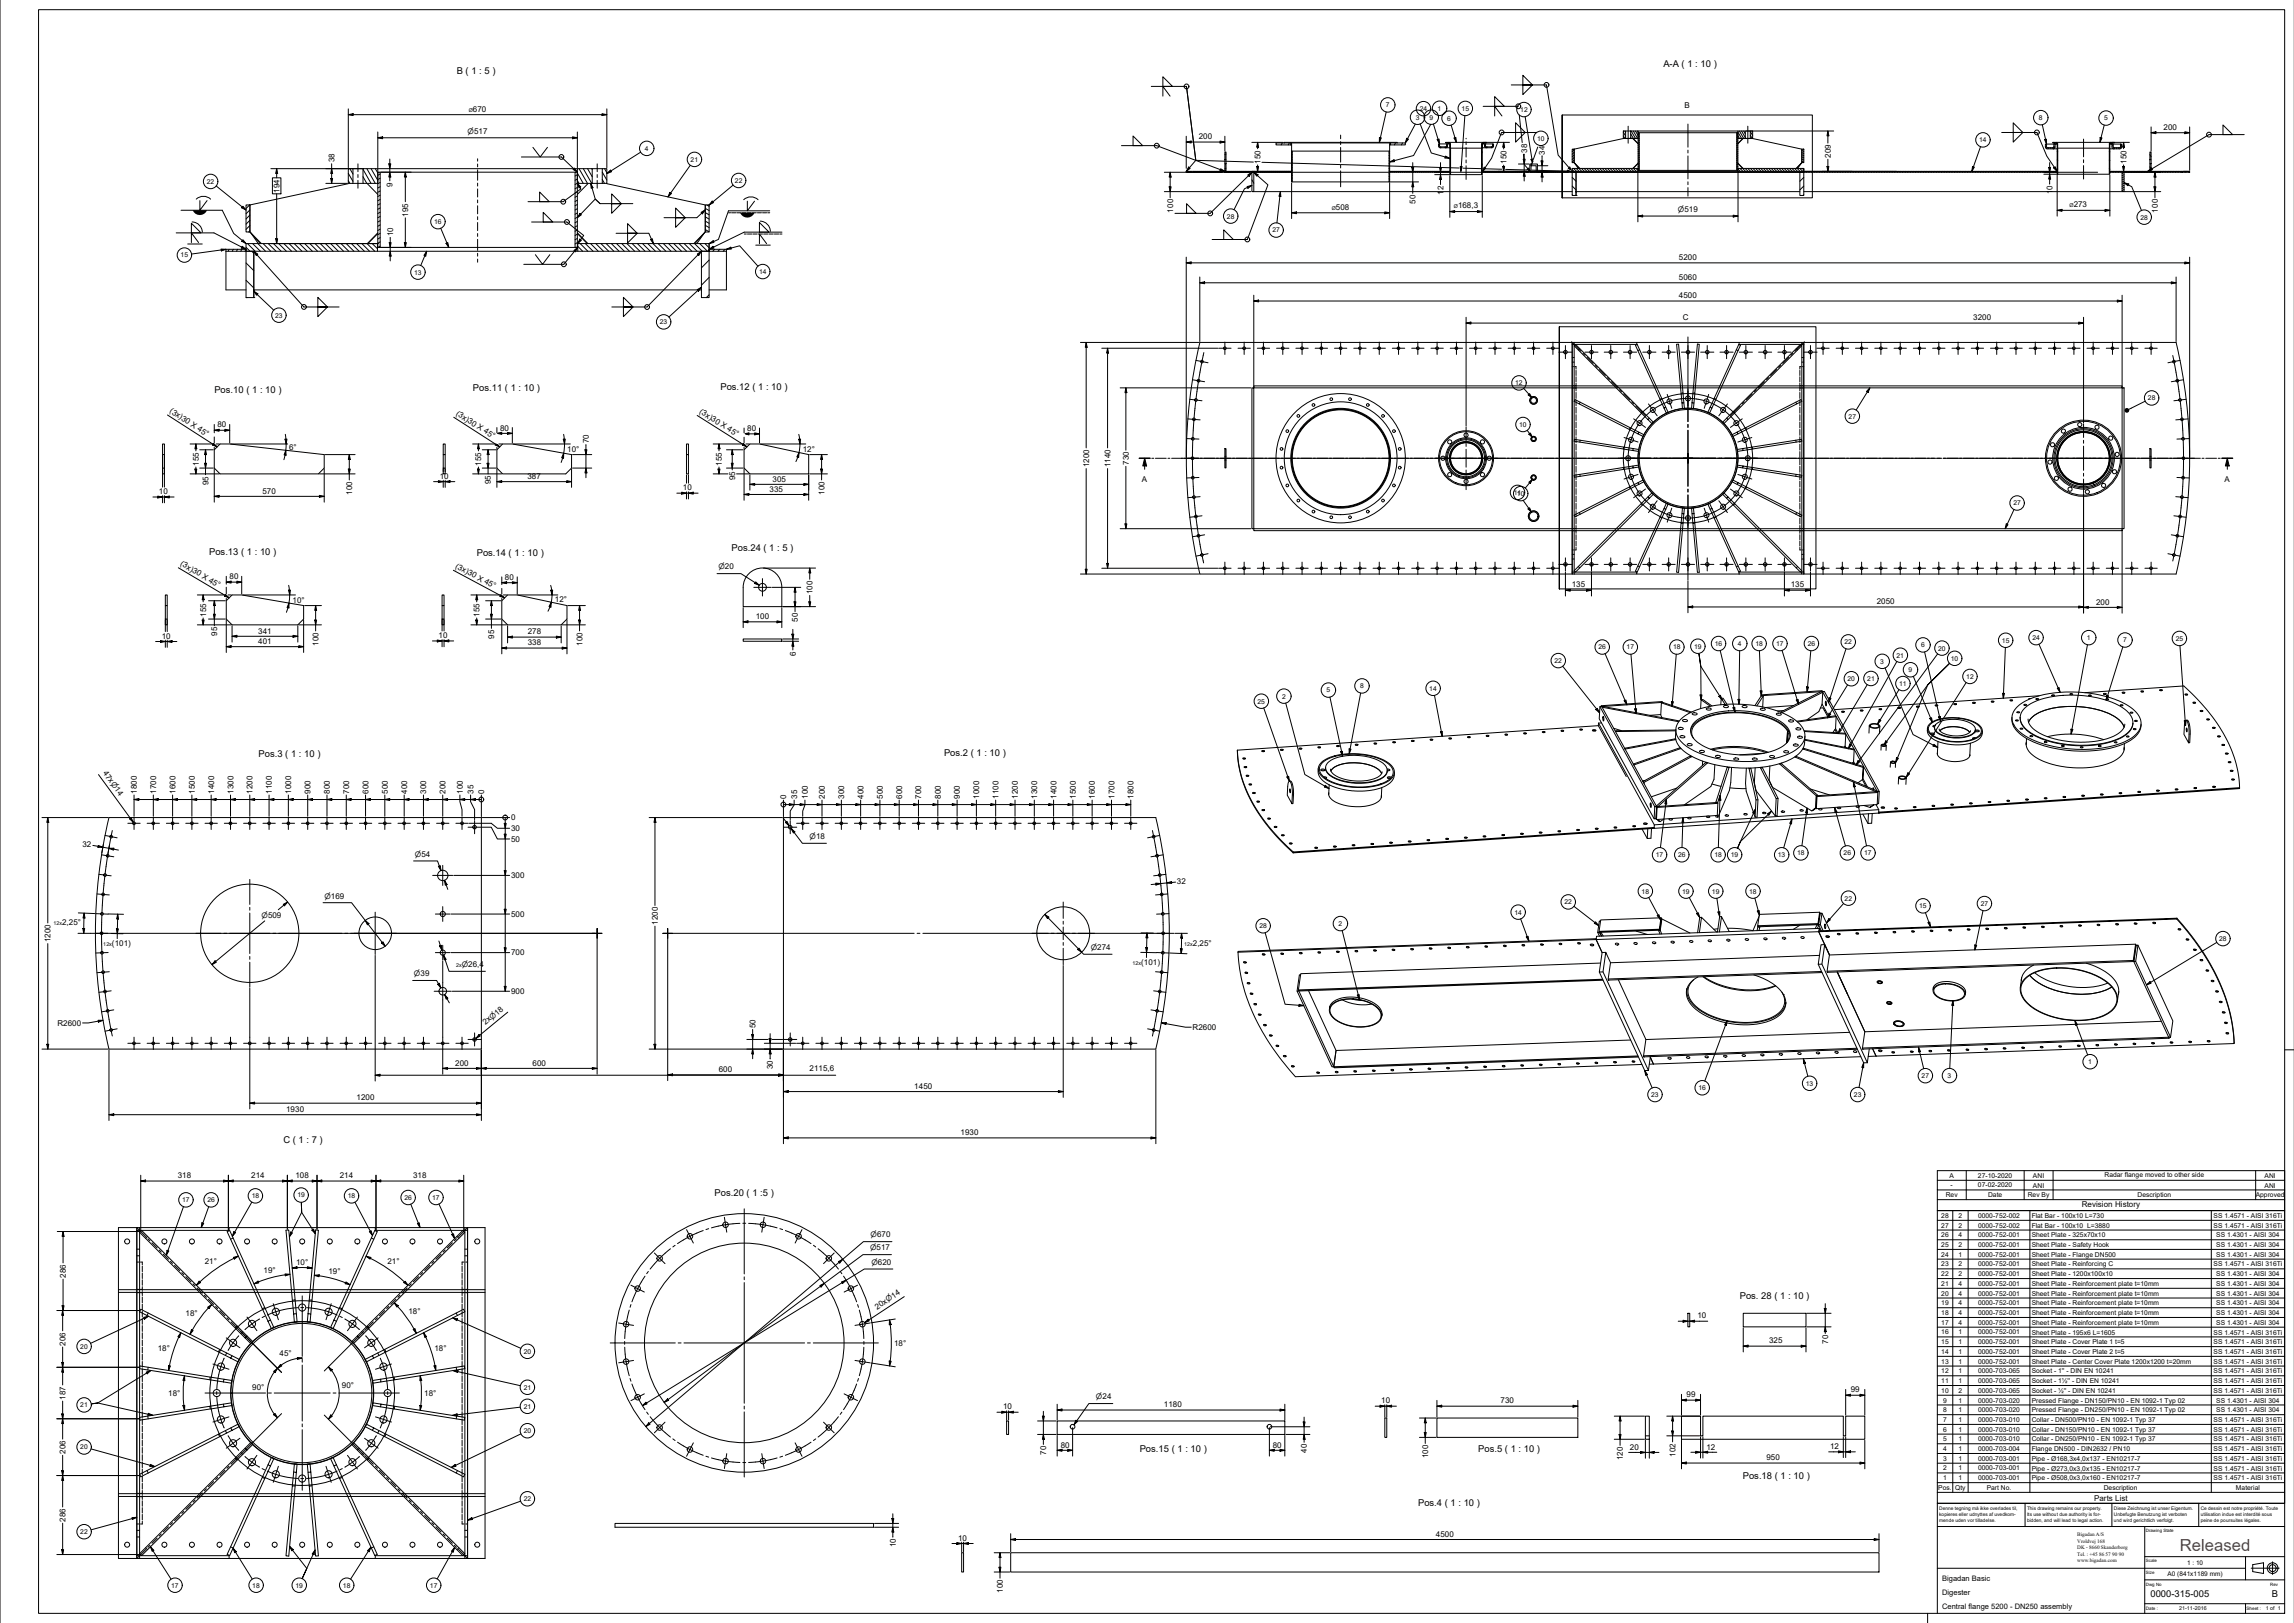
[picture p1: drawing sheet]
<svg xmlns="http://www.w3.org/2000/svg" width="1189mm" height="841mm" viewBox="0 0 1189 841" stroke-linecap="round" stroke-linejoin="round" font-family="sans-serif">
<defs><g id="words">
<text font-size="8.6" fill="#f00" x="1130" y="804">Released</text>
<g font-size="4.9">
<text x="862" y="35">A-A ( 1 : 10 )</text>
<text x="237" y="38">B ( 1 : 5 )</text>
<text x="111" y="204">Pos.10 ( 1 : 10 )</text>
<text x="245" y="203">Pos.11 ( 1 : 10 )</text>
<text x="373" y="202">Pos.12 ( 1 : 10 )</text>
<text x="108" y="288">Pos.13 ( 1 : 10 )</text>
<text x="379" y="285">Pos.24 ( 1 : 5 )</text>
<text x="247" y="288">Pos.14 ( 1 : 10 )</text>
<text x="134" y="392">Pos.3 ( 1 : 10 )</text>
<text x="489" y="392">Pos.2 ( 1 : 10 )</text>
<text x="147" y="592">C ( 1 : 7 )</text>
<text x="370" y="620">Pos.20 ( 1 :5 )</text>
<text x="902" y="673">Pos. 28 ( 1 : 10 )</text>
<text x="591" y="753">Pos.15 ( 1 : 10 )</text>
<text x="766" y="753">Pos.5 ( 1 : 10 )</text>
<text x="903" y="766">Pos.18 ( 1 : 10 )</text>
<text x="735" y="781">Pos.4 ( 1 : 10 )</text>
<text x="1115" y="828">0000-315-005</text>
<text x="1177" y="828">B</text>
</g>
<g font-size="4.1">
<text x="245" y="58">670</text>
<text x="873" y="56">B</text>
<text x="1121" y="67">200</text>
<text x="621" y="72">200</text>
<text x="791" y="79" transform="rotate(-90 791 79)">38</text>
<text x="801" y="80" transform="rotate(-90 801 80)">34</text>
<text x="949" y="82" transform="rotate(-90 949 82)">209</text>
<text x="173" y="84" transform="rotate(-90 173 84)">38</text>
<text x="653" y="85" transform="rotate(-90 653 85)">150</text>
<text x="781" y="85" transform="rotate(-90 781 85)">150</text>
<text x="1102" y="85" transform="rotate(-90 1102 85)">150</text>
<text x="145" y="100" transform="rotate(-90 145 100)">194</text>
<text x="203" y="97" transform="rotate(-90 203 97)">9</text>
<text x="748" y="101" transform="rotate(-90 748 101)">1</text>
<text x="748" y="99" transform="rotate(-90 748 99)">2</text>
<text x="1064" y="101" transform="rotate(-90 1064 101)">1</text>
<text x="1064" y="98" transform="rotate(-90 1064 98)">0</text>
<text x="734" y="106" transform="rotate(-90 734 106)">50</text>
<text x="756" y="108">168,3</text>
<text x="1075" y="108">273</text>
<text x="212" y="112" transform="rotate(-90 212 112)">195</text>
<text x="608" y="110" transform="rotate(-90 608 110)">100</text>
<text x="692" y="109">508</text>
<text x="1118" y="110" transform="rotate(-90 1118 110)">100</text>
<text x="204" y="122" transform="rotate(-90 204 122)">10</text>
<text x="870" y="135">5200</text>
<text x="870" y="145">5060</text>
<text x="870" y="155">4500</text>
<text x="872" y="166">C</text>
<text x="1023" y="166">3200</text>
<text x="88" y="214" transform="rotate(33 88 214)">(3x)30 X 45°</text>
<text x="236" y="215" transform="rotate(33 236 215)">(3x)30 X 45°</text>
<text x="362" y="214" transform="rotate(32 362 214)">(3x)30 X 45°</text>
<text x="113" y="222">80</text>
<text x="259" y="223">80</text>
<text x="387" y="223">80</text>
<text x="150" y="233">6°</text>
<text x="305" y="230" transform="rotate(-90 305 230)">70</text>
<text x="294" y="234">10°</text>
<text x="416" y="234">12°</text>
<text x="103" y="241" transform="rotate(-90 103 241)">155</text>
<text x="249" y="241" transform="rotate(-90 249 241)">155</text>
<text x="374" y="241" transform="rotate(-90 374 241)">155</text>
<text x="564" y="242" transform="rotate(-90 564 242)">1200</text>
<text x="575" y="242" transform="rotate(-90 575 242)">1140</text>
<text x="585" y="241" transform="rotate(-90 585 241)">730</text>
<text x="108" y="251" transform="rotate(-90 108 251)">95</text>
<text x="228" y="248">10</text>
<text x="254" y="251" transform="rotate(-90 254 251)">95</text>
<text x="273" y="248">387</text>
<text x="381" y="249" transform="rotate(-90 381 249)">95</text>
<text x="400" y="250">305</text>
<text x="592" y="250">A</text>
<text x="1153" y="250">A</text>
<text x="82" y="256">10</text>
<text x="136" y="256">570</text>
<text x="182" y="256" transform="rotate(-90 182 256)">100</text>
<text x="354" y="254">10</text>
<text x="399" y="255">335</text>
<text x="427" y="256" transform="rotate(-90 427 256)">100</text>
<text x="93" y="293" transform="rotate(31 93 293)">(3x)30 X 45°</text>
<text x="236" y="294" transform="rotate(28 236 294)">(3x)30 X 45°</text>
<text x="119" y="300">80</text>
<text x="262" y="301">80</text>
<text x="815" y="304">135</text>
<text x="928" y="304">135</text>
<text x="421" y="308" transform="rotate(-90 421 308)">100</text>
<text x="152" y="312">10°</text>
<text x="288" y="312">12°</text>
<text x="973" y="313">2050</text>
<text x="1086" y="313">200</text>
<text x="107" y="320" transform="rotate(-90 107 320)">155</text>
<text x="249" y="320" transform="rotate(-90 249 320)">155</text>
<text x="392" y="321">100</text>
<text x="414" y="322" transform="rotate(-90 414 322)">50</text>
<text x="113" y="330" transform="rotate(-90 113 330)">95</text>
<text x="134" y="328">341</text>
<text x="273" y="329">278</text>
<text x="84" y="331">10</text>
<text x="134" y="334">401</text>
<text x="165" y="335" transform="rotate(-90 165 335)">100</text>
<text x="227" y="331">10</text>
<text x="256" y="331" transform="rotate(-90 256 331)">95</text>
<text x="273" y="334">338</text>
<text x="302" y="335" transform="rotate(-90 302 335)">100</text>
<text x="412" y="340" transform="rotate(-90 412 340)">6</text>
<text x="53" y="401" transform="rotate(54 53 401)">47x⌀14</text>
<text x="71" y="411" transform="rotate(-90 71 411)">1800</text>
<text x="81" y="411" transform="rotate(-90 81 411)">1700</text>
<text x="91" y="411" transform="rotate(-90 91 411)">1600</text>
<text x="101" y="411" transform="rotate(-90 101 411)">1500</text>
<text x="111" y="411" transform="rotate(-90 111 411)">1400</text>
<text x="121" y="411" transform="rotate(-90 121 411)">1300</text>
<text x="131" y="411" transform="rotate(-90 131 411)">1200</text>
<text x="141" y="411" transform="rotate(-90 141 411)">1100</text>
<text x="151" y="411" transform="rotate(-90 151 411)">1000</text>
<text x="161" y="411" transform="rotate(-90 161 411)">900</text>
<text x="171" y="411" transform="rotate(-90 171 411)">800</text>
<text x="181" y="411" transform="rotate(-90 181 411)">700</text>
<text x="191" y="411" transform="rotate(-90 191 411)">600</text>
<text x="201" y="411" transform="rotate(-90 201 411)">500</text>
<text x="211" y="411" transform="rotate(-90 211 411)">400</text>
<text x="221" y="411" transform="rotate(-90 221 411)">300</text>
<text x="231" y="411" transform="rotate(-90 231 411)">200</text>
<text x="240" y="411" transform="rotate(-90 240 411)">100</text>
<text x="245" y="411" transform="rotate(-90 245 411)">35</text>
<text x="251" y="411" transform="rotate(-90 251 411)">0</text>
<text x="408" y="414" transform="rotate(-90 408 414)">0</text>
<text x="413" y="414" transform="rotate(-90 413 414)">35</text>
<text x="419" y="414" transform="rotate(-90 419 414)">100</text>
<text x="427" y="414" transform="rotate(-90 427 414)">200</text>
<text x="438" y="414" transform="rotate(-90 438 414)">300</text>
<text x="448" y="414" transform="rotate(-90 448 414)">400</text>
<text x="457" y="414" transform="rotate(-90 457 414)">500</text>
<text x="467" y="414" transform="rotate(-90 467 414)">600</text>
<text x="477" y="414" transform="rotate(-90 477 414)">700</text>
<text x="488" y="414" transform="rotate(-90 488 414)">800</text>
<text x="498" y="414" transform="rotate(-90 498 414)">900</text>
<text x="507" y="414" transform="rotate(-90 507 414)">1000</text>
<text x="517" y="414" transform="rotate(-90 517 414)">1100</text>
<text x="528" y="414" transform="rotate(-90 528 414)">1200</text>
<text x="538" y="414" transform="rotate(-90 538 414)">1300</text>
<text x="547" y="414" transform="rotate(-90 547 414)">1400</text>
<text x="557" y="414" transform="rotate(-90 557 414)">1500</text>
<text x="567" y="414" transform="rotate(-90 567 414)">1600</text>
<text x="578" y="414" transform="rotate(-90 578 414)">1700</text>
<text x="588" y="414" transform="rotate(-90 588 414)">1800</text>
<text x="265" y="425">0</text>
<text x="265" y="431">30</text>
<text x="265" y="436">50</text>
<text x="43" y="439">32</text>
<text x="265" y="455">300</text>
<text x="610" y="458">32</text>
<text x="32" y="479">2,25°</text>
<text x="265" y="475">500</text>
<text x="341" y="479" transform="rotate(-90 341 479)">1200</text>
<text x="26" y="488" transform="rotate(-90 26 488)">1200</text>
<text x="58" y="490">(101)</text>
<text x="618" y="490">2,25°</text>
<text x="265" y="495">700</text>
<text x="591" y="500">(101)</text>
<text x="265" y="515">900</text>
<text x="30" y="532">R2600</text>
<text x="252" y="531" transform="rotate(-40 252 531)">2x⌀18</text>
<text x="392" y="533" transform="rotate(-90 392 533)">50</text>
<text x="618" y="534">R2600</text>
<text x="236" y="552">200</text>
<text x="276" y="552">600</text>
<text x="373" y="556">600</text>
<text x="401" y="554" transform="rotate(-90 401 554)">30</text>
<text x="420" y="555">2115,6</text>
<text x="474" y="564">1450</text>
<text x="185" y="570">1200</text>
<text x="148" y="576">1930</text>
<text x="498" y="588">1930</text>
<text x="92" y="611">318</text>
<text x="130" y="611">214</text>
<text x="153" y="611">108</text>
<text x="176" y="611">214</text>
<text x="214" y="611">318</text>
<text x="1079" y="626">Revision History</text>
<text x="106" y="655">21°</text>
<text x="137" y="660">19°</text>
<text x="153" y="655">10°</text>
<text x="201" y="655">21°</text>
<text x="34" y="662" transform="rotate(-90 34 662)">286</text>
<text x="170" y="660">19°</text>
<text x="96" y="682">18°</text>
<text x="212" y="681">18°</text>
<text x="455" y="679" transform="rotate(-33 455 679)">20x⌀14</text>
<text x="880" y="683">10</text>
<text x="34" y="697" transform="rotate(-90 34 697)">206</text>
<text x="82" y="700">18°</text>
<text x="225" y="700">18°</text>
<text x="463" y="697">18°</text>
<text x="917" y="696">325</text>
<text x="947" y="696" transform="rotate(-90 947 696)">70</text>
<text x="145" y="703">45°</text>
<text x="177" y="719">90°</text>
<text x="34" y="725" transform="rotate(-90 34 725)">187</text>
<text x="87" y="723">18°</text>
<text x="131" y="720">90°</text>
<text x="220" y="723">18°</text>
<text x="874" y="724">99</text>
<text x="959" y="722">99</text>
<text x="520" y="730">10</text>
<text x="603" y="729">1180</text>
<text x="716" y="727">10</text>
<text x="778" y="727">730</text>
<text x="34" y="753" transform="rotate(-90 34 753)">206</text>
<text x="542" y="754" transform="rotate(-90 542 754)">70</text>
<text x="550" y="750">80</text>
<text x="660" y="750">80</text>
<text x="677" y="753" transform="rotate(-90 677 753)">40</text>
<text x="740" y="756" transform="rotate(-90 740 756)">100</text>
<text x="845" y="751">20</text>
<text x="868" y="755" transform="rotate(-90 868 755)">102</text>
<text x="884" y="751">12</text>
<text x="948" y="751">12</text>
<text x="841" y="757" transform="rotate(-90 841 757)">120</text>
<text x="915" y="757">950</text>
<text x="1085" y="778">Parts List</text>
<text x="34" y="789" transform="rotate(-90 34 789)">286</text>
<text x="744" y="796">4500</text>
<text x="464" y="802" transform="rotate(-90 464 802)">10</text>
<text x="497" y="798">10</text>
<text x="520" y="825" transform="rotate(-90 520 825)">100</text>
</g>
<g font-size="3.9">
<text x="242" y="69">⌀517</text>
<text x="870" y="110">⌀519</text>
<text x="372" y="295">⌀20</text>
<text x="420" y="435">⌀18</text>
<text x="215" y="444">⌀54</text>
<text x="168" y="466">⌀169</text>
<text x="136" y="476">⌀509</text>
<text x="565" y="492">⌀274</text>
<text x="239" y="501">⌀26,4</text>
<text x="215" y="506">⌀39</text>
<text x="451" y="641">⌀670</text>
<text x="451" y="648">⌀517</text>
<text x="452" y="655">⌀620</text>
<text x="568" y="725">⌀24</text>
<text x="1007" y="820">Bigadan Basic</text>
<text x="1007" y="827">Digester</text>
<text x="1007" y="834">Central flange 5200 - DN250 assembly</text>
</g>
<g font-size="3.5">
<text x="718" y="56">7</text>
<text x="736" y="58">24</text>
<text x="745" y="57">1</text>
<text x="757" y="57">15</text>
<text x="788" y="58">12</text>
<text x="734" y="62">3</text>
<text x="741" y="62">9</text>
<text x="750" y="63">6</text>
<text x="1057" y="62">8</text>
<text x="1090" y="62">5</text>
<text x="797" y="73">10</text>
<text x="1026" y="74">14</text>
<text x="334" y="78">4</text>
<text x="358" y="84">21</text>
<text x="107" y="95">22</text>
<text x="381" y="95">22</text>
<text x="636" y="113">28</text>
<text x="1109" y="114">28</text>
<text x="225" y="116">16</text>
<text x="659" y="120">27</text>
<text x="94" y="133">15</text>
<text x="215" y="142">13</text>
<text x="393" y="142">14</text>
<text x="143" y="165">23</text>
<text x="342" y="168">23</text>
<text x="785" y="200">12</text>
<text x="1113" y="207">28</text>
<text x="787" y="221">10</text>
<text x="958" y="217">27</text>
<text x="784" y="256">110</text>
<text x="786" y="256">1</text>
<text x="1043" y="262">27</text>
<text x="889" y="335">16</text>
<text x="901" y="335">4</text>
<text x="910" y="335">18</text>
<text x="920" y="335">17</text>
<text x="937" y="335">26</text>
<text x="956" y="334">22</text>
<text x="996" y="335">6</text>
<text x="1038" y="333">15</text>
<text x="1053" y="332">24</text>
<text x="1082" y="332">1</text>
<text x="1100" y="333">7</text>
<text x="1128" y="332">25</text>
<text x="828" y="337">26</text>
<text x="843" y="337">17</text>
<text x="867" y="337">18</text>
<text x="878" y="336">19</text>
<text x="983" y="341">21</text>
<text x="1004" y="337">20</text>
<text x="806" y="344">22</text>
<text x="974" y="344">3</text>
<text x="1011" y="342">10</text>
<text x="957" y="353">20</text>
<text x="968" y="353">21</text>
<text x="989" y="348">9</text>
<text x="1019" y="352">12</text>
<text x="687" y="359">5</text>
<text x="705" y="357">8</text>
<text x="741" y="358">14</text>
<text x="984" y="355">11</text>
<text x="652" y="365">25</text>
<text x="664" y="362">2</text>
<text x="931" y="443">18</text>
<text x="955" y="443">26</text>
<text x="966" y="443">17</text>
<text x="858" y="444">17</text>
<text x="870" y="444">26</text>
<text x="888" y="444">18</text>
<text x="897" y="444">19</text>
<text x="921" y="444">13</text>
<text x="851" y="463">18</text>
<text x="872" y="463">19</text>
<text x="887" y="463">19</text>
<text x="907" y="463">18</text>
<text x="956" y="467">22</text>
<text x="785" y="474">14</text>
<text x="811" y="469">22</text>
<text x="995" y="471">15</text>
<text x="1026" y="469">27</text>
<text x="694" y="480">2</text>
<text x="653" y="481">28</text>
<text x="1150" y="488">28</text>
<text x="1082" y="551">1</text>
<text x="936" y="563">13</text>
<text x="996" y="559">27</text>
<text x="1009" y="559">3</text>
<text x="856" y="568">23</text>
<text x="880" y="565">16</text>
<text x="961" y="568">23</text>
<text x="1010" y="610">A</text>
<text x="1025" y="610">27-10-2020</text>
<text x="1054" y="610">ANI</text>
<text x="1091" y="610">Radar flange moved to other side</text>
<text x="1174" y="610">ANI</text>
<text x="1011" y="615">-</text>
<text x="1025" y="615">07-02-2020</text>
<text x="1054" y="615">ANI</text>
<text x="1174" y="615">ANI</text>
<text x="94" y="623">17</text>
<text x="107" y="623">26</text>
<text x="130" y="621">18</text>
<text x="154" y="621">19</text>
<text x="180" y="621">18</text>
<text x="210" y="622">26</text>
<text x="224" y="622">17</text>
<text x="1008" y="620">Rev</text>
<text x="1030" y="620">Date</text>
<text x="1051" y="620">Rev By</text>
<text x="1108" y="620">Description</text>
<text x="1169" y="620">Approved</text>
<text x="1006" y="631">28</text>
<text x="1015" y="631">2</text>
<text x="1025" y="631">0000-752-002</text>
<text x="1053" y="631">Flat Bar - 100x10 L=730</text>
<text x="1147" y="631">SS 1.4571 - AISI 316Ti</text>
<text x="1006" y="636">27</text>
<text x="1006" y="641">26</text>
<text x="1015" y="636">2</text>
<text x="1015" y="641">4</text>
<text x="1025" y="636">0000-752-002</text>
<text x="1025" y="641">0000-752-001</text>
<text x="1053" y="636">Flat Bar - 100x10 L=3880</text>
<text x="1053" y="641">Sheet Plate - 325x70x10</text>
<text x="1147" y="636">SS 1.4571 - AISI 316Ti</text>
<text x="1149" y="641">SS 1.4301 - AISI 304</text>
<text x="1006" y="646">25</text>
<text x="1015" y="646">2</text>
<text x="1025" y="646">0000-752-001</text>
<text x="1053" y="646">Sheet Plate - Safety Hook</text>
<text x="1149" y="646">SS 1.4301 - AISI 304</text>
<text x="1006" y="651">24</text>
<text x="1015" y="651">1</text>
<text x="1025" y="651">0000-752-001</text>
<text x="1053" y="651">Sheet Plate - Flange DN500</text>
<text x="1149" y="651">SS 1.4301 - AISI 304</text>
<text x="1006" y="656">23</text>
<text x="1015" y="656">2</text>
<text x="1025" y="656">0000-752-001</text>
<text x="1053" y="656">Sheet Plate - Reinforcing C</text>
<text x="1147" y="656">SS 1.4571 - AISI 316Ti</text>
<text x="1006" y="661">22</text>
<text x="1015" y="661">2</text>
<text x="1025" y="661">0000-752-001</text>
<text x="1053" y="661">Sheet Plate - 1200x100x10</text>
<text x="1149" y="661">SS 1.4301 - AISI 304</text>
<text x="1006" y="666">21</text>
<text x="1006" y="671">20</text>
<text x="1015" y="666">4</text>
<text x="1015" y="671">4</text>
<text x="1025" y="666">0000-752-001</text>
<text x="1025" y="671">0000-752-001</text>
<text x="1053" y="666">Sheet Plate - Reinforcement plate t=10mm</text>
<text x="1053" y="671">Sheet Plate - Reinforcement plate t=10mm</text>
<text x="1149" y="666">SS 1.4301 - AISI 304</text>
<text x="1149" y="671">SS 1.4301 - AISI 304</text>
<text x="1006" y="676">19</text>
<text x="1015" y="676">4</text>
<text x="1025" y="676">0000-752-001</text>
<text x="1053" y="676">Sheet Plate - Reinforcement plate t=10mm</text>
<text x="1149" y="676">SS 1.4301 - AISI 304</text>
<text x="1006" y="681">18</text>
<text x="1015" y="681">4</text>
<text x="1025" y="681">0000-752-001</text>
<text x="1053" y="681">Sheet Plate - Reinforcement plate t=10mm</text>
<text x="1149" y="681">SS 1.4301 - AISI 304</text>
<text x="1006" y="686">17</text>
<text x="1015" y="686">4</text>
<text x="1025" y="686">0000-752-001</text>
<text x="1053" y="687">Sheet Plate - Reinforcement plate t=10mm</text>
<text x="1149" y="687">SS 1.4301 - AISI 304</text>
<text x="1006" y="692">16</text>
<text x="1015" y="692">1</text>
<text x="1025" y="692">0000-752-001</text>
<text x="1053" y="692">Sheet Plate - 195x6 L=1605</text>
<text x="1147" y="692">SS 1.4571 - AISI 316Ti</text>
<text x="42" y="699">20</text>
<text x="271" y="701">20</text>
<text x="1006" y="697">15</text>
<text x="1006" y="702">14</text>
<text x="1015" y="697">1</text>
<text x="1015" y="702">1</text>
<text x="1025" y="697">0000-752-001</text>
<text x="1025" y="702">0000-752-001</text>
<text x="1053" y="697">Sheet Plate - Cover Plate 1 t=5</text>
<text x="1053" y="702">Sheet Plate - Cover Plate 2 t=5</text>
<text x="1147" y="697">SS 1.4571 - AISI 316Ti</text>
<text x="1147" y="702">SS 1.4571 - AISI 316Ti</text>
<text x="1006" y="707">13</text>
<text x="1015" y="707">1</text>
<text x="1025" y="707">0000-752-001</text>
<text x="1053" y="707">Sheet Plate - Center Cover Plate 1200x1200 t=20mm</text>
<text x="1147" y="707">SS 1.4571 - AISI 316Ti</text>
<text x="1006" y="712">12</text>
<text x="1015" y="712">1</text>
<text x="1025" y="712">0000-703-065</text>
<text x="1053" y="712">Socket - 1'' - DIN EN 10241</text>
<text x="1147" y="712">SS 1.4571 - AISI 316Ti</text>
<text x="1006" y="717">11</text>
<text x="1015" y="717">1</text>
<text x="1025" y="717">0000-703-065</text>
<text x="1053" y="717">Socket - 1½'' - DIN EN 10241</text>
<text x="1147" y="717">SS 1.4571 - AISI 316Ti</text>
<text x="271" y="720">21</text>
<text x="1006" y="722">10</text>
<text x="1015" y="722">2</text>
<text x="1025" y="722">0000-703-065</text>
<text x="1053" y="722">Socket - ½'' - DIN EN 10241</text>
<text x="1147" y="722">SS 1.4571 - AISI 316Ti</text>
<text x="42" y="729">21</text>
<text x="271" y="730">21</text>
<text x="1007" y="727">9</text>
<text x="1007" y="732">8</text>
<text x="1015" y="727">1</text>
<text x="1015" y="732">1</text>
<text x="1025" y="727">0000-703-020</text>
<text x="1025" y="732">0000-703-020</text>
<text x="1053" y="727">Pressed Flange - DN150/PN10 - EN 1092-1 Typ 02</text>
<text x="1053" y="732">Pressed Flange - DN250/PN10 - EN 1092-1 Typ 02</text>
<text x="1149" y="727">SS 1.4301 - AISI 304</text>
<text x="1149" y="732">SS 1.4301 - AISI 304</text>
<text x="1007" y="737">7</text>
<text x="1015" y="737">1</text>
<text x="1025" y="737">0000-703-010</text>
<text x="1053" y="737">Collar - DN500/PN10 - EN 1092-1 Typ 37</text>
<text x="1147" y="737">SS 1.4571 - AISI 316Ti</text>
<text x="271" y="743">20</text>
<text x="1007" y="742">6</text>
<text x="1015" y="742">1</text>
<text x="1025" y="742">0000-703-010</text>
<text x="1053" y="742">Collar - DN150/PN10 - EN 1092-1 Typ 37</text>
<text x="1147" y="742">SS 1.4571 - AISI 316Ti</text>
<text x="1007" y="747">5</text>
<text x="1015" y="747">1</text>
<text x="1025" y="747">0000-703-010</text>
<text x="1053" y="747">Collar - DN250/PN10 - EN 1092-1 Typ 37</text>
<text x="1147" y="747">SS 1.4571 - AISI 316Ti</text>
<text x="42" y="751">20</text>
<text x="1007" y="752">4</text>
<text x="1015" y="752">1</text>
<text x="1025" y="752">0000-703-004</text>
<text x="1053" y="752">Flange DN500 - DIN2632 / PN10</text>
<text x="1147" y="752">SS 1.4571 - AISI 316Ti</text>
<text x="1007" y="757">3</text>
<text x="1007" y="762">2</text>
<text x="1015" y="757">1</text>
<text x="1015" y="762">1</text>
<text x="1025" y="757">0000-703-001</text>
<text x="1025" y="762">0000-703-001</text>
<text x="1053" y="757">Pipe - Ø168,3x4,0x137 - EN10217-7</text>
<text x="1147" y="757">SS 1.4571 - AISI 316Ti</text>
<text x="1007" y="767">1</text>
<text x="1015" y="767">1</text>
<text x="1025" y="767">0000-703-001</text>
<text x="1053" y="762">Pipe - Ø273,0x3,0x135 - EN10217-7</text>
<text x="1053" y="767">Pipe - Ø508,0x3,0x160 - EN10217-7</text>
<text x="1147" y="762">SS 1.4571 - AISI 316Ti</text>
<text x="1147" y="767">SS 1.4571 - AISI 316Ti</text>
<text x="1004" y="772">Pos.</text>
<text x="1013" y="772">Qty</text>
<text x="1030" y="772">Part No.</text>
<text x="1090" y="772">Description</text>
<text x="1159" y="772">Material</text>
<text x="271" y="778">22</text>
<text x="42" y="795">22</text>
<text x="89" y="823">17</text>
<text x="131" y="823">18</text>
<text x="153" y="823">19</text>
<text x="178" y="823">18</text>
<text x="223" y="823">17</text>
</g>
<g font-size="3.3">
<text x="1133" y="811">1 : 10</text>
<text x="1123" y="817">A0 (841x1189 mm)</text>
</g>
<g font-size="2.8">
<text x="243" y="58">Ø</text>
<text x="753" y="108">Ø</text>
<text x="1073" y="108">Ø</text>
<text x="690" y="109">Ø</text>
<text x="28" y="479">12x</text>
<text x="54" y="490">12x</text>
<text x="614" y="490">12x</text>
<text x="236" y="501">2x</text>
<text x="587" y="500">12x</text>
<text x="1129" y="835">21-11-2016</text>
<text x="1174" y="835">1 of 1</text>
</g>
<g font-size="2.7">
<text x="1076" y="796">Bigadan A/S</text>
<text x="1076" y="799">Vroldvej168</text>
<text x="1076" y="803">DK - 8660 Skanderborg</text>
<text x="1076" y="806">Tel. : +45</text>
<text x="1076" y="810">www.bigadan.com</text>
<text x="1088" y="806">86</text>
<text x="1091" y="806">57</text>
<text x="1095" y="806">90</text>
<text x="1098" y="806">90</text>
</g>
<g font-size="2.5">
<text x="1005" y="786">kopieres eller udnyttes af uvedkom-</text>
<text x="1005" y="783">Denne tegning må ikke overlades til,</text>
<text x="1051" y="783">This drawing remains our property.</text>
<text x="1051" y="786">Its use without due authority is for-</text>
<text x="1096" y="786">Unbefugte Benutzung ist verboten</text>
<text x="1096" y="783">Diese Zeichnung ist unser Eigentum.</text>
<text x="1141" y="786">utilisation indue est interdité sous</text>
<text x="1141" y="783">Ce dessin est notre propriété. Toute</text>
<text x="1005" y="789">mende uden vor tilladelse.</text>
<text x="1051" y="789">bidden, and will lead to legal action.</text>
<text x="1096" y="789">und wird gerichtlich verfolgt.</text>
<text x="1141" y="789">peine de poursuites légales.</text>
</g>
<g font-size="2.4">
<text x="1112" y="834">Date :</text>
<text x="1164" y="834">Sheet :</text>
</g>
<g font-size="2.3">
<text x="1112" y="794">Drawing State</text>
<text x="1112" y="810">Scale</text>
<text x="1112" y="816">Size</text>
<text x="1112" y="822">Dwg No</text>
<text x="1176" y="822">Rev</text>
</g>
</g></defs>
<!-- layer: Hatch -->
<g fill="none" stroke="#000" stroke-width=".52">
<path d="M635 80h.1M665 74l-1 1M668 74v1M669 80h1M669 79h1M720 79h.1M723 74v1M727 74l-1 1M746 75h.1M750 76l-1 1M751 76h1M768 74h.1"/>
<path d="M768 79h.1M770 76h-1M774 75v1M816 79l-1 1M816 78l-1 1M841 70l1 2M841 68l1 3M842 68v1M845 71v1M845 69l1 3M845 68l3 4M846 68l3 4"/>
<path d="M848 68l1 2M849 68h.1M850 79l-1 1M850 78l-1 1M850 77h-1M850 76h-1M850 75h-1M850 74h-1M850 73h-1M850 72h-1M850 71h-1M850 69l-1 1"/>
<path d="M900 69h.1M901 70v2M901 68l2 4M901 80h-1M901 78l-1 1M901 77l-1 1M901 76l-1 1M901 75l-1 1M901 74h-1M901 73h-1M901 72h-1M901 71h-1"/>
<path d="M901 70h-1M901 68l3 4M903 68l1 3M904 68v1M907 70l1 2M907 68l1 2M908 68h.1M934 79l1 1M934 78l1 1M935 77h.1M1060 76l1 1M1060 75h1"/>
<path d="M1062 77h.1M1063 77h.1M1064 77h.1M1064 74h.1M1064 76l1 1M1065 74v1M1066 74h.1M1066 78v1M1066 77h.1M1093 78v1M1094 74l-1 1M1094 74l1 2"/>
<path d="M1096 77h.1M1097 77h.1M1098 77h.1M1099 76v1M1099 75l1 1M181 94v1M181 90l2 4M181 87l2 3M188 92l2 3M188 88l4 7M190 87l4 8M192 87l4 6"/>
<path d="M195 87l1 3M197 99l-1 1M197 97h-1M197 95h-1M197 92l-1 1M197 90l-1 1M299 94l1 1M299 90l3 5M299 99l-1 1M299 97l-1 1M299 95l-1 1M299 93h-1"/>
<path d="M299 91h-1M300 87l4 8M302 87l5 8M305 87l2 5M307 87v1M312 93l1 2M312 89l2 4M313 87l1 3M615 89h.1M616 89h.1M617 89h.1M619 89h.1"/>
<path d="M620 89h.1M622 89h-1M623 89h-1M624 89h-1M625 89h.1M626 89h.1M627 89h.1M628 89h.1M629 89h.1M630 89h.1M631 89h.1M633 89h-1"/>
<path d="M634 89h-1M635 89h-1M635 87h.1M636 89h.1M637 89h.1M638 89h.1M639 89h.1M640 89h.1M641 89h.1M642 89h.1M644 89h-1M645 89h-1"/>
<path d="M646 89h-1M647 89h.1M648 89h.1M649 93l1 2M649 89h.1M650 89h.1M651 89h.1M652 89h.1M653 89h.1M655 89h-1M656 89h-1M657 89h.1"/>
<path d="M658 89h.1M659 89h.1M660 89h.1M661 89h.1M662 89h.1M663 89h.1M665 89h-1M666 89h-1M667 89h-1M668 89h.1M669 89h.1M669 93l1 1"/>
<path d="M669 92h1M669 91h1M669 89l1 1M669 88h1M669 87h1M669 85l1 1M669 84h1M669 83h1M669 81l1 1M720 94h.1M720 93h.1M720 91v1"/>
<path d="M720 90h.1M720 89h.1M720 87v1M720 86h.1M720 85h.1M720 83v1M720 82h.1M720 81h.1M721 89h-1M722 89h-1M723 89h.1M724 89h.1"/>
<path d="M725 89h.1M726 89h.1M727 89h.1M728 89h.1M729 89h.1M730 89h.1M732 89h-1M733 89h-1M734 89h.1M735 89h.1M736 89h.1M737 89h.1"/>
<path d="M738 89h.1M739 89h.1M740 89h.1M741 89h.1M743 89h-1M744 89h-1M745 89h-1M746 89h.1M747 89h.1M748 89h.1M749 89h.1M750 89h.1"/>
<path d="M752 88l-1 1M752 82h-1M768 85v1M769 89h.1M770 89h.1M771 89h.1M772 89h.1M773 89h.1M774 89h.1M776 89h-1M777 89h-1M778 89h-1"/>
<path d="M779 89h.1M780 89h.1M781 89h.1M782 89h.1M783 89h.1M784 89h.1M785 89h.1M787 89h-1M788 89h-1M789 89h.1M790 89h.1M791 89h.1"/>
<path d="M792 89h.1M793 89h.1M794 89h.1M795 89h.1M796 89h.1M798 89h-1M799 89h-1M800 89h-1M801 89h.1M802 89h.1M803 89h.1M804 89h.1"/>
<path d="M805 89h.1M806 89h.1M807 89h.1M809 89h-1M810 89h-1M811 89h-1M812 89h.1M813 89h.1M814 89h.1M815 89h.1M815 88l1 1M815 96l2 2"/>
<path d="M815 92l2 2M816 87l2 2M816 83l-1 1M816 82l-1 1M816 80l-1 1M817 89h.1M817 87l2 2M818 87l2 2M820 87l2 2M821 87l2 2M822 87l2 2M824 87l2 2"/>
<path d="M825 87l2 2M826 87l2 2M828 87l2 2M829 87l2 2M830 87l2 2M832 87l2 2M833 87l2 2M834 87l2 2M836 87l2 2M837 87l2 2M838 87l2 2M840 87l2 2"/>
<path d="M841 87l2 2M842 87l2 2M844 87l2 2M845 87l2 2M846 87l2 2M848 87l1 1M850 88h-1M850 87h-1M850 86h-1M850 85h-1M850 84h-1M850 83h-1"/>
<path d="M850 82h-1M850 80l-1 1M901 87l-1 1M901 86l-1 1M901 85h-1M901 84h-1M901 83h-1M901 82h-1M901 81h-1M901 89h.1M901 88l1 1M902 87l2 2"/>
<path d="M903 87l2 2M904 87l2 2M906 87l2 2M907 87l2 2M908 87l2 2M910 87l2 2M911 87l2 2M912 87l3 2M914 87l2 2M915 87l2 2M917 87l2 2M918 87l2 2"/>
<path d="M919 87l2 2M921 87l2 2M922 87l2 2M923 87l2 2M925 87l2 2M926 87l2 2M927 87l2 2M929 87l2 2M930 87l2 2M931 87l2 2M933 87l2 2M933 89h.1"/>
<path d="M934 83l1 1M934 82l1 1M934 81l1 1M934 80l1 1M934 87l1 1M935 96l-2 2M935 92l-2 2M937 89h-1M938 89h-1M939 89h.1M941 89h-1M942 89h-1"/>
<path d="M943 89h.1M945 89h-1M946 89h.1M947 89h.1M949 89h-1M950 89h.1M951 89h.1M953 89h-1M954 89h.1M955 89h.1M957 89h-1M958 89h.1"/>
<path d="M959 89h.1M961 89h-1M962 89h.1M964 89h-1M965 89h-1M966 89h.1M968 89h-1M969 89h-1M970 89h.1M972 89h-1M973 89h-1M974 89h.1"/>
<path d="M976 89h-1M977 89h.1M978 89h.1M980 89h-1M981 89h.1M982 89h.1M984 89h-1M985 89h.1M986 89h.1M988 89h-1M989 89h.1M990 89h.1"/>
<path d="M992 89h-1M993 89h.1M994 89h.1M996 89h-1M997 89h.1M999 89h-1M1000 89h-1M1001 89h.1M1003 89h-1M1004 89h-1M1005 89h.1M1007 89h-1"/>
<path d="M1008 89h-1M1009 89h.1M1011 89h-1M1012 89h.1M1013 89h.1M1015 89h-1M1016 89h.1M1017 89h.1M1019 89h-1M1020 89h.1M1021 89h.1M1023 89h-1"/>
<path d="M1024 89h.1M1025 89h.1M1027 89h-1M1028 89h.1M1030 89h-1M1031 89h-1M1032 89h.1M1034 89h-1M1035 89h-1M1036 89h.1M1038 89h-1M1039 89h-1"/>
<path d="M1040 89h.1M1042 89h-1M1043 89h.1M1044 89h.1M1046 89h-1M1047 89h.1M1048 89h.1M1050 89h-1M1051 89h.1M1052 89h.1M1054 89h-1M1055 89h.1"/>
<path d="M1056 89h.1M1058 89h-1M1059 89h.1M1061 89h-1M1062 89h-1M1063 89h.1M1065 89h-1M1066 89h-1M1066 87v1M1066 83h.1M1093 87v1M1093 83h.1"/>
<path d="M1094 89h.1M1096 89h-1M1097 89h-1M1098 89h.1M1100 89h-1M1101 99h.1M1101 98l-1 1M1101 97l-1 1M1101 96l-1 1M1101 95h-1M1101 94h-1M1101 93h-1"/>
<path d="M1101 92h-1M1101 90l-1 1M1101 89l-1 1M1101 89h-1M1102 89h.1M1104 89h-1M1105 89h-1M1106 89h.1M1108 89h-1M1109 89h-1M1110 89h.1M1112 89h-1"/>
<path d="M1113 89h.1M1114 80l1 1M1114 86l1 2M1114 89h.1M1116 89h-1M1117 89h.1M1118 89h.1M1120 89h-1M1121 89h.1M1122 89h.1M1124 89h-1M1125 89h.1"/>
<path d="M1127 89h-1M1128 89h-1M1129 89h.1M1131 89h-1M1133 89h.1M1135 89h-1M129 106l-1 2M129 120h.1M129 117l-1 2M129 114l-1 2M129 111l-1 2M129 109l-1 2"/>
<path d="M197 119h-1M197 117h-1M197 114l-1 1M197 112l-1 1M197 110l-1 1M197 108h-1M197 106h-1M197 103l-1 1M197 101l-1 1M299 119l-1 1M299 117l-1 1M299 115h-1"/>
<path d="M299 113h-1M299 110l-1 1M299 108l-1 1M299 106l-1 1M299 104h-1M299 102h-1M366 119l1 1M366 117l1 1M366 115l1 1M366 112l1 2M366 110l1 1M366 108l1 1"/>
<path d="M366 106l1 1M815 101h.1M935 101h-1M119 129l-1 1M121 129l-1 1M123 129v1M125 129v1M128 128l2 2M128 129l-1 1M128 136l4 4M128 126l4 4M130 130l2 1"/>
<path d="M131 126l4 4M134 126l4 4M136 126l4 4M139 126l4 4M142 126l4 4M144 126l4 4M147 126l4 4M150 126l4 4M152 126l5 4M155 126l4 4M158 126l4 4M161 126l4 4"/>
<path d="M163 126l4 4M166 126l4 4M169 126l4 4M171 126l4 4M174 126l4 4M177 126l4 4M179 126l4 4M182 126l4 4M185 126l4 4M188 126l4 4M190 126l4 4M193 126l3 3"/>
<path d="M196 126h.1M197 128h-1M197 125l-1 1M197 123l-1 1M197 121l-1 1M299 128h.1M299 126h-1M299 124h-1M299 121l-1 1M299 128l3 2M301 126l4 4M303 126l4 4"/>
<path d="M306 126l4 4M309 126l4 4M311 126l4 4M314 126l4 4M317 126l4 4M320 126l4 4M322 126l4 4M325 126l4 4M328 126l4 4M330 126l4 4M333 126l4 4M336 126l4 4"/>
<path d="M338 126l4 4M341 126l4 4M344 126l4 4M346 126l4 4M349 126l4 4M352 126l4 4M355 126l4 4M357 126l4 4M360 126l4 4M363 126l4 4M365 126l2 2M367 135l-3 4"/>
<path d="M368 129h-1M370 129l-1 1M373 129l-1 1M376 129l-1 1M128 154h.1M128 145l4 4M367 153l-1 1M367 144l-3 4"/>
</g>
<!-- layer: Hidden -->
<g fill="none" stroke="#000" stroke-width=".52">
<path d="M815 178v59M935 177v1M650 200h450v1h-450zM815 185h1M815 188h1M815 200h.1M815 190h.1M816 200h1M816 190h1v1M817 192v3M817 195v3M817 199v1"/>
<path d="M819 181h-1M850 181l-1 1M900 181l1 1M931 181h1M933 199v1M933 192v3M933 195v3M933 200h.1M933 190v1M934 185h1M934 188h1M934 200h1"/>
<path d="M934 190h1M649 201h1v73h-1zM815 201h.1M816 201h1M817 201v2M817 203v3M817 207v3M817 211v3M817 215v3M817 219v3M819 208l-1 1M851 214l5 6 1-1-2-2h-1"/>
<path d="M851 213l4 4M860 207l2 4M861 207l2 4M862 211h1l2 3h-1zM871 204l1 8h1v-3h-1M872 204l1 5M877 204v8h1v-3h-1M878 204v5M886 211h1l-1 3h-1zM888 207l-2 4M889 207l-2 4M898 213l-5 6v1l3-3h-1"/>
<path d="M899 214l-3 3M931 208v1M933 201v2M933 203v3M933 207v3M933 211v3M933 215v3M933 219v3M933 201h.1M934 201h1M1100 201h1v73h-1zM635 238h.1"/>
<path d="M635 236h.1M817 223v3M817 226v3M817 230v3M817 234v3M817 238v3M819 228v1M842 233l7 1v-1l-3-1v1M842 232h4M845 223l7 3v-1l-3-1v1M845 222l4 2M904 222l-6 3v1l3-1-1-1"/>
<path d="M905 223l-4 2M908 232l-8 1v1l3-1v-1M908 233h-5M931 228v1M933 223v3M933 226v3M933 230v3M933 234v3M933 238v3M935 237v59M1114 238h.1M1114 236h.1"/>
<path d="M1115 238h.1M1115 236h.1M817 242v3M817 246v3M817 249v3M817 253v3M817 257v3M819 246v1M846 241l-4 1M846 242v-1h3v1l-7 1M849 250l-4 2M849 251v-1l3-1v1l-7 3"/>
<path d="M854 257l-3 4M855 258l-1-1 2-2 1 1-6 6M895 258l3 4M896 257l-1 1-2-2v-1l6 6M900 251l4 2M901 250l-1 1-2-1v-1l7 3M903 242l5 1M903 241v1h-3v-1l8 1M931 246v1M933 242v3M933 246v3M933 249v3"/>
<path d="M933 253v3M933 257v3M650 274h450v1h-450zM815 275h.1M815 274h.1M816 275h1M816 274h1M817 261v3M817 265v3M817 269v3M817 272v2M817 275v1"/>
<path d="M817 277v3M818 266h1M862 264l-2 4M863 264l-2 4M864 261h1l-2 3h-1zM872 266l-1 5M873 266h-1v-3h1l-1 8M877 266v5M878 266h-1v-3h1v8M885 261h1l1 3h-1zM886 264l2 4M887 264l2 4"/>
<path d="M931 266h.1M933 275v1M933 272v2M933 261v3M933 265v3M933 269v3M933 277v3M933 275h.1M933 274h.1M934 275h1M934 274h1M815 296v1"/>
<path d="M815 287h1M815 290h1M815 285h.1M817 284v1h-1M817 280v3M818 294h1M849 293l1 1M901 293l-1 1M932 294h-1M933 280v3M933 284v1M934 287h1"/>
<path d="M934 290h1M934 285h1M71 638v84M242 636v2M71 647h1M71 651h1M71 654h1M73 654h1v1M74 656v3M74 660v3M76 641l-1 1M121 642h-1"/>
<path d="M192 642h2M237 641l1 1M239 656v3M239 660v3M240 654h-1v1M241 647h1M241 651h1M241 654h1M61 670h190M61 668h190M71 670h1M71 668h1"/>
<path d="M73 670h1M73 668h1M74 663v3M74 667v2M74 669v2M74 672v3M74 676v3M74 680v2M136 679l3 6M137 678l3 6M152 674l1 11h1v-4h-2M153 674l1 7"/>
<path d="M160 674l-1 11h2v-4h-1M162 674l-1 7M176 678l-3 6M177 679l-3 6M239 669v2M239 667v2M239 663v3M239 672v3M239 676v3M239 680v2M239 670h1M239 668h1"/>
<path d="M241 670h1M241 668h1M74 683v3M74 687v3M74 691v3M74 694v3M74 698v3M77 680l-1 2M114 700l6 3M122 689l8 7 1-1-3-3-1 1M123 688l5 4M139 685l1-1 2 4-1 1z"/>
<path d="M173 684l1 1-1 4-2-1zM190 688l-8 7 1 1 3-3-1-1M191 689l-5 4M199 700l-10 4 1 2 4-2-1-1M236 680l1 2M239 683v3M239 687v3M239 691v3M239 694v3M239 698v3M74 702v3M74 706v2"/>
<path d="M74 709v3M74 713v3M74 717v3M77 708v2M109 715l11 2v-2h-4v1M109 714l7 1M114 701l9 5 1-2-4-1v1M200 701l-6 3M204 714l-11 1v2l4-1v-1M204 715l-7 1M236 708l1 2M239 702v3"/>
<path d="M239 706v2M239 709v3M239 713v3M239 717v3M74 720v3M74 724v3M74 728v3M74 732v2M74 735v3M74 739v3M77 734v1M116 728l-7 1"/>
<path d="M116 729v-1l4-1v1l-11 2M120 740l-6 3M194 740l-1 1-4-2 1-1 10 5M197 729l7 1M197 728v1l-4-1v-1l11 2M237 734l-1 1M239 720v3M239 724v3M239 728v3M239 732v2M239 735v3M239 739v3"/>
<path d="M242 722v84M74 743v3M74 746v3M74 750v3M74 754v3M74 757v4M120 741v-1l3-2 1 1-10 5M127 751l-5 4M128 751h-1l3-4 1 1-8 8M139 759l-3 6M140 760l-3 6M141 755l1 1-2 4-1-1z"/>
<path d="M171 756l2-1 1 4-1 1zM173 760l3 6M174 759l3 6M185 751l5 5M186 751h-1l-3-3 1-1 8 8M193 741l6 3M239 743v3M239 746v3M239 750v3M239 754v3M239 757v4M853 744h2"/>
<path d="M61 775h190M61 774h190M71 776h1M71 774h1M73 776h1M73 774h1M74 761v3M74 765v3M74 769v3M74 772v2M74 775v2M74 778v3"/>
<path d="M76 762l1 1M152 763v6M154 763h-2l1-4h1l-1 11M160 763v7M161 763h-1l-1-4h2l1 10M237 762l-1 1M239 775v2M239 772v2M239 761v3M239 765v3M239 769v3M239 778v3"/>
<path d="M239 776h1M239 774h1M241 776h1M241 774h1M71 793h1M71 796h1M71 790h1M74 788v2h-1M74 781v3M74 785v3M239 781v3M239 785v3"/>
<path d="M239 788v2h1M241 793h1M241 796h1M241 790h1M71 806v2M75 802l1 1M120 802h1M194 802h-2M238 802l-1 1"/>
<circle cx="795" cy="207" r="2"/>
<circle cx="695" cy="237" r="26"/>
<circle cx="695" cy="237" r="25"/>
<circle cx="760" cy="237" r="8"/>
<circle cx="760" cy="237" r="9"/>
<circle cx="760" cy="237" r="10"/>
<circle cx="795" cy="227" r="1.3"/>
<circle cx="875" cy="237" r="26"/>
<circle cx="1080" cy="237" r="14"/>
<circle cx="1080" cy="237" r="15"/>
<circle cx="795" cy="247" r="1.3"/>
<circle cx="795" cy="267" r="2.7"/>
<circle cx="157" cy="722" r="37"/>
</g>
<!-- layer: Visible -->
<g fill="none" stroke="#000" stroke-width=".52">
<path d="M635 79v4zM666 74h-5v1h8M666 74h58M669 74v1v3M669 74v1M669 75h.1M669 78v16l1-16M669 78h51M720 75h1M721 74v1h7v-1h-4M721 74l-1 1v19v-16M746 75h4"/>
<path d="M747 77l-1-2v2h3M747 76h2M749 77h2M750 74h1v1h-1v1l-1 1 1-1zM751 74h1v3l-1-2M751 75h.1M751 77l1 13zM752 77h16M768 77v13zM768 77h2M768 75h.1M768 74h2v2l1 1-1-1-1-1h-1z"/>
<path d="M769 74h1l-2 1M769 74h-1v3v-2M769 74h-20l2 1M770 75h4M771 76h2l1-1v1l-1 1v-1M771 77h2M815 77h1v7h-1zM816 77v7l3 3M841 68h1v4h-1zM842 68h3M842 72h3M845 68h4v4h-4z"/>
<path d="M846 72l3 2M846 72h-5l-25 5M846 72l3 3M846 72h3M849 72h.1M849 69h1v19h-1zM849 68h52M850 69h50M900 69h1v19h-1zM901 72h.1M901 68h3v4h-3zM901 72h2"/>
<path d="M903 72l-2 3M903 72l-2 2M903 72h5l26 5v7l-3 3M904 68h3M904 72h3M907 68h1v4h-1zM934 77h1v7h-1zM1061 75h3M1064 77h1v-2h1v-1h-1l-1 3-3-1v-1h-1v1l1 1h5M1066 74v3v-2M1066 75h.1M1066 77v13z"/>
<path d="M1066 77h27M1093 77v13zM1093 77h6l1-2h-1v1l-4 1v-3h-1v1h1v2h1M1093 75h1M1094 74h2l-3 1M1094 74h-1v3v-2M1094 74h-30l2 1M1095 75h4M1114 79h1v4h-1zM180 95l-50 11v14M181 87h2v8h-2zM183 87h5"/>
<path d="M183 95h5M188 87h8v8h-8zM190 95l6 6M196 89h1v39h-1zM196 87h103M197 89h101M298 89h1v39h-1zM299 95h.1M299 87h8v8h-8zM305 95l-6 6M307 87h5M307 95h5"/>
<path d="M312 87h2v8h-2zM315 95l51 11v14l-6 6M615 89h2h-2zM617 89h2M619 89h50h-50zM635 85v4zM635 83v2M649 89h1v10h-1zM650 99h165M669 89h.1M670 94h50M720 89h.1"/>
<path d="M720 89h31h-31zM751 89h.1M752 90h16M768 89h.1M768 89h47h-47zM793 89v-4h4v4M793 89v-3h3v3M815 87h34v2h-34zM815 89h2v12h-2zM816 84l2 3M816 85l2 2M817 89v12"/>
<path d="M817 99h116M849 89h52M849 87h.1M849 85l-3 2M850 88h50M901 87h.1M901 85l2 2M901 87h34v2h-34zM933 89h2v12h-2zM934 85l-2 2M934 84l-3 3M935 89h131h-131z"/>
<path d="M935 87v2M935 99h165M1066 89h.1M1066 90h27M1093 89h.1M1100 89h1v10h-1zM1114 85h1v4h-1zM1114 83v2M1115 83v2M1131 89h-38h38h1M1131 89h1M1132 89h3h-3z"/>
<path d="M128 106h1v14h-1zM129 106h1M366 106h1v14h-1zM817 101h.1M117 129h11v1h-11M128 126h68v4h-68zM128 130h4v24h-4zM129 120h1M130 120l5 6M130 121l4 5M132 130v24M196 130h103"/>
<path d="M196 126h.1M196 121l-6 5M196 121l-5 5M197 128h101M299 126h.1M299 121l5 5M299 121l6 5M364 130h3v24h-3zM365 121l-4 5M365 120l-5 6M367 126v3M376 129h-9v1v-4h-68v4h77"/>
<path d="M117 150h11M132 154h.1M132 150h232M367 150h9M815 178h1v118h-1zM816 177h-1v1v-1h-193a261 261 0 0 0 0 120h193M816 177h32v1h-32zM848 177h53M901 177h33v1h-33zM934 177h1v60M934 178h1v118h-1zM935 177h193a260 260 0 0 1 0 120h-193v-1v1h-1"/>
<path d="M851 213l-34-34h-1l35 35M851 213l-1 1M861 206l-13-27 12 28M861 207h-1M871 204h1l-2-26h-1l2 26M872 204h.1M877 204h1l3-26h-1l-3 26M878 204h.1M888 207l13-28h1l-13 28M888 206l1 1M898 213l35-34h1l-35 35M898 213l1 1"/>
<path d="M84 236v-6h1v6M114 230h5l49 6v7l-3 3h-51l-3-3v-10zM230 236v-6h1v6M260 230h6l30 6v7l-3 3h-33l-2-3v-10zM356 236v10h1v-16h-1v6h1M386 233l3-3h5l25 6v10h-30l-3-3zM635 232v10zM815 237v60h1M841 233v-1l-25-4v1l26 4M841 232h1M845 222l-29-15v1l29 15M845 222l-1 1"/>
<path d="M849 237h1M849 238h1M904 222l29-15 1 1-29 15M905 222v1M908 232v1l26-4v-1l-26 4M908 233h.1M1114 232h1v10h-1zM84 243h1v3h-1zM84 243v-7h1v7M230 243h1v3h-1zM230 243v-7h1v7M842 242h-1"/>
<path d="M842 243l-26 4v-1l25-4v1M844 252l-28 15v1l29-15M845 252v1M905 252l29 15-1 1-28-15M905 252l-1 1M908 243h.1M908 242l26 4v1l-26-4v-1M850 261l-34 35h1l34-34M851 261v1M860 268l-12 28 13-28M860 268h1M871 271h.1"/>
<path d="M872 271l-2 26h-1l2-26h1M877 271h.1M878 271l3 26h-1l-3-26h1M888 268l13 28M889 268l13 28h-1M889 268h-1M899 261l35 35h-1l-35-34M899 261l-1 1M388 298a10 10 0 0 1 11-3 10 10 0 0 1 6 9v10h-20v-11l1-2zM816 296h32v1h-32M816 296v1M848 297h53"/>
<path d="M901 296h33v1h-33M901 296v1M86 314v-6h1v6M117 311l3-3h5l32 6v7l-3 3h-34l-3-3zM229 314v-6h1v6M260 311l3-3h5l26 6v7l-3 3h-28l-3-3zM86 321h1v3h-1zM86 321v-7h1v7M229 321h1v3h-1zM229 321v-7h1v7M385 331h20v1h-20zM945 359l-21 10"/>
<path d="M1073 360h1zM1080 359l52-4a79 79 0 0 1 28 49l1 4M1090 360h1zM1090 360h1M1100 359h1zM1100 359h1M1109 358h2zM1110 359h1M1119 357l2 1zM1119 358h1M1132 360h2zM790 380h1z"/>
<path d="M799 379h2zM800 380h.1M809 378l1 1h-1zM809 379h1M819 378h1zM819 378h1M825 378a.7 .7 0 0 1 1 0 .7 .7 0 0 1 1 1zM825 379h2M828 375v1M828 375l29 52M829 366l29 52M830 366l31-2h1l-32 2"/>
<path d="M830 375h-2M830 367l1-1 39 8M830 366l40 8M831 371v2a.9 .9 0 0 1-1 0 .9 .9 0 0 1 1-1zM836 377l4 2M861 370l-6 1M861 364l15 5M868 378l-31 1M868 379h-31M869 378l-1 3a14 14 0 0 0 11 12 64 64 0 0 0 50 0 11 11 0 0 0 6-8v-4M870 377a1 1 0 0 1 2 0 1 1 0 0 1 0 1h-1zM871 373a45 45 0 0 1 32-8h1a43 43 0 0 1 30 11 8 8 0 0 1-4 13 62 62 0 0 1-56-2 9 9 0 0 1-3-14z"/>
<path d="M872 373a1.1 1.1 0 0 1 2 0 1.1 1.1 0 0 1 0 1 1.3 1.3 0 0 1-2-1zM876 379a15 15 0 0 1 14-9l5-1h10a29 29 0 0 1 22 10M877 369l-15-5h-1v7v1M877 370v-1a1.1 1.1 0 0 1 2 0 1.1 1.1 0 0 1 0 1 1.3 1.3 0 0 1-2 0zM878 374a37 37 0 0 1 29-5 27 27 0 0 1 20 9 7 7 0 0 1-5 10 48 48 0 0 1-42-4 6 6 0 0 1-2-10zM882 363l1-1 4 4M884 367h1a1.1 1.1 0 0 1 1 0 1.1 1.1 0 0 1 1 1h-1a1.3 1.3 0 0 1-2-1zM886 366l-4-3-1 4M892 362h1l2 3M893 366h1a1.1 1.1 0 0 1 1-1 1.1 1.1 0 0 1 1 2h-2zM894 365l-2-3v3M903 366a1.1 1.1 0 0 1 1-1 1.1 1.1 0 0 1 1 2h-2z"/>
<path d="M909 366l4-5h1v5M912 367h1a1.1 1.1 0 0 1 1 0 1.1 1.1 0 0 1 1 1h-2zM913 360l31-2v1l1-1 29 52M913 361v-1v1M913 360l31-2 29 52M914 361l-4 5M921 370a1.1 1.1 0 0 1 1-1 1.1 1.1 0 0 1 1 1v1a1.3 1.3 0 0 1-2-1zM923 369l21-11 1 1-1 6-1 4-7 4M924 368h-3M927 373a1.1 1.1 0 0 1 2 0 1.1 1.1 0 0 1 0 1h-2zM927 379l1 2M927 379h-1h1"/>
<path d="M927 379h.1M929 366l-14 1M931 377a1.1 1.1 0 0 1 1 0 1.1 1.1 0 0 1 1 1 1.3 1.3 0 0 1-2-1zM931 374l20-3h1l-1 7M935 379l21 1v7M935 379l22 1M943 367h2l2 4M944 365l4 6M946 368h-1M946 363v3zM951 378l1 2M951 378l-1 2"/>
<path d="M952 371l-20 3M954 369h2h-1zM955 369h1M964 368h1zM964 368h1M969 376v4M969 376l1-1a2.2 2.2 0 0 1 4 2h-1a2.6 2.6 0 0 1-4-1zM969 376l2-1a1.8 1.8 0 0 1 1 0 1.8 1.8 0 0 1 1 2h-1a1.9 1.9 0 0 1-3-1zM974 367l1 1zM974 368h1M974 376v4M984 367h1h-1z"/>
<path d="M984 367h1M993 366h2zM993 366h1M999 377v1a8 8 0 0 0 8 7l5 1h6a9 9 0 0 0 9-6v-1M1000 375a24 24 0 0 1 27 2 4 4 0 0 1-4 6l-4 1h-7a15 15 0 0 1-13-6v-1zM1001 375a23 23 0 0 1 25 2 4 4 0 0 1-3 6 24 24 0 0 1-23-3l-1-2zM1003 377a7 7 0 0 0 7 5h4a9 9 0 0 0 10-4M1003 376l-1 1M1003 365l1 1zM1003 376h-1l1 1M1003 379h.1M1003 366h1"/>
<path d="M1003 375a17 17 0 0 1 20 2 4 4 0 0 1-4 5h-6a11 11 0 0 1-10-5zM1005 378l2 2 6 1h5l3-1v-1M1005 379a13 13 0 0 1 16 0M1005 379a13 13 0 0 1 16 1M1013 365h1zM1013 365h1M1022 364h2zM1022 364h1M1023 380h.1M1024 378a.8 .8 0 0 1 1 0 .8 .8 0 0 1 0 1h-1M1024 379h2M1032 363l1 1z"/>
<path d="M1032 364h1M1042 363h1zM1042 363h1M1043 372a13 13 0 0 0 9 12 64 64 0 0 0 52 0 10 10 0 0 0 6-9M1045 373h1zM1045 369h2zM1046 366a47 47 0 0 1 33-7h1a42 42 0 0 1 28 11 8 8 0 0 1-4 13 62 62 0 0 1-46 2 21 21 0 0 1-15-12v-3zM1047 372a12 12 0 0 0 9 10 55 55 0 0 0 45 0 8 8 0 0 0 4-7M1047 378l1-1a.6 .6 0 0 1 0 1 .6 .6 0 0 1-1 0zM1049 365h1zM1049 367a42 42 0 0 1 31-7l2 1a32 32 0 0 1 22 10 8 8 0 0 1-4 11 54 54 0 0 1-49-3 7 7 0 0 1-2-12zM1051 373v2l2 2 6 4 7 2 10 2 9-1 9-2 5-3 2-4"/>
<path d="M1051 374a21 21 0 0 1 18-8h7a33 33 0 0 1 24 9l1 2M1052 362h-1M1055 362h1a.6 .6 0 0 1 0 1 .7 .7 0 0 1-1-1zM1057 361l-106 7M1063 360h2zM1082 360h2zM1091 362l2 1zM1099 365l1 1zM1104 369h1a.6 .6 0 0 1 0 1 .7 .7 0 0 1-1-1zM1106 378h1a.6 .6 0 0 1-1 0zM1106 373l2 1zM1133 360h1"/>
<path d="M1133 373a6 6 0 0 1 1 7v5l-2-4zM1133 373a4 4 0 0 1 2 5v7h-1M1133 377v2zM1136 364h2zM1137 364h1M1140 368l2 1zM1140 369h1M1144 373h1h-1zM1144 373h1M1147 377h1h-1zM1147 377h1M641 389a72 72 0 0 0 25 49l4 3"/>
<path d="M641 389a70 70 0 0 0 24 48l5 5M641 389l187-13 15 26M644 393h1zM644 393h1M645 397l1 1zM645 398h1M654 389h1zM654 389h1M664 388l1 1zM664 389h1M673 388h2zM673 388h1"/>
<path d="M683 387h1zM683 398v3l1 2 3 3 7 3 8 1h9l7-3 4-3 1-4M683 387l1 1M685 399a.9 .9 0 0 1 1-1 .9 .9 0 0 1 0 1h-1zM685 399h1M685 396a30 30 0 0 1 25-4 14 14 0 0 1 12 8 8 8 0 0 1-8 7l-6 1h-7a21 21 0 0 1-17-8v-2zM685 395a35 35 0 0 1 31-2 8 8 0 0 1 6 8 16 16 0 0 1-14 7h-5a23 23 0 0 1-19-8l-1-3zM687 398a8 8 0 0 0 8 6l8 2a17 17 0 0 0 16-5v-2a.7 .7 0 0 0 1 0 .7 .7 0 0 0 0-1 .7 .7 0 0 0-1 0v1M688 395a27 27 0 0 1 24-2 7 7 0 0 1 7 7 14 14 0 0 1-13 6l-4-1a16 16 0 0 1-15-7zM690 399a9 9 0 0 0 8 5l5 1 6-1a8 8 0 0 0 7-4M690 399a17 17 0 0 1 16-3 13 13 0 0 1 10 5 17 17 0 0 0-16-6 12 12 0 0 0-10 5M693 386l1 1z"/>
<path d="M693 387h1M702 386h2zM703 386h1M712 385h1zM712 385l1 1M719 399h1M722 385h1zM722 385h1M731 384h2zM732 384h1M741 383h2zM741 383l1 1"/>
<path d="M751 383h1zM751 383h1M761 382h1zM761 382h1M770 381h2l-1 1zM770 382h1M780 381h1zM780 381h1M790 380h1M868 383h.1M868 383l-26 5M869 383l-27 5"/>
<path d="M871 382v-1a1 1 0 0 1 1 0 1 1 0 0 1 1 1h-2zM871 388h-1l-24 8 1 1M871 388h-1M871 388l-24 8M875 386v-1a1.1 1.1 0 0 1 1 0 1.1 1.1 0 0 1 1 1 1.3 1.3 0 0 1-2 0zM876 392l-25 13 1 1M876 392h1M877 392l-25 13M878 383a7 7 0 0 1 4-10 47 47 0 0 1 42 3 6 6 0 0 1 2 9M881 389a1.1 1.1 0 0 1 1 0 1.1 1.1 0 0 1 1 1h-2zM882 394v3M884 395l-26 23"/>
<path d="M884 395h1M885 395l-26 23h-1M887 388l6-1h9l7 1 7 2M887 389l8-1 7-1 7 1 7 2M889 396l-1 8-1 4-14 9M889 392a1.1 1.1 0 0 1 2-1 1.1 1.1 0 0 1 0 1h-1zM895 398l-6 18M895 397l1 1M896 398l-6 18M897 398l-1 12-6 13M899 393a1.1 1.1 0 0 1 1 0 1.1 1.1 0 0 1 1 1 1.3 1.3 0 0 1-2-1zM905 398v12l5 13"/>
<path d="M906 398h.1M907 398l4 16v9h-1v-8M907 398h-1l4 17 1-1M908 393h1a1.1 1.1 0 0 1 1 0 1.1 1.1 0 0 1 0 1h-1zM910 398l-1 8 1 4 10 13M912 398h.1M913 398l8 16v9h-1v-9M913 398h-1l8 16h1M914 390l-12 1M917 392a1.1 1.1 0 0 1 2-1 1 1 0 0 1 0 2h-1zM917 397v7l2 4 20 12M922 396l19 16"/>
<path d="M923 396l19 16M923 396h-1M923 395v1M924 389h1a1.1 1.1 0 0 1 1 0 1.1 1.1 0 0 1 1 1h-2zM926 385v-6v6M929 386h1a1.1 1.1 0 0 1 1-1 1.1 1.1 0 0 1 1 1l-2 1zM930 392l43 18M931 392l42 18M931 392h-1M932 382a1.1 1.1 0 0 1 1-1 1.1 1.1 0 0 1 1 1l-2 1zM934 388l32 9M935 388l31 10"/>
<path d="M935 388h-1M935 384h.1M956 387h.1M956 387h1M960 395l1 1M961 395v1M961 389l-26-6 26 5v7h-1M975 386v3M975 386h1a1 1 0 0 1 1-1 1 1 0 0 1 0 2h-1zM975 386h2a.8 .8 0 0 1-1 1 .8 .8 0 0 1-1-1zM978 386l-1 3M980 395v3"/>
<path d="M980 395a1.1 1.1 0 0 1 2-1 1 1 0 0 1 0 1v1a1.2 1.2 0 0 1-1 0 1.2 1.2 0 0 1-1-1zM980 395a.8 .8 0 0 1 1-1 .8 .8 0 0 1 1 1h-2zM982 395v3M1001 380a.9 .9 0 0 1 1 0 .9 .9 0 0 1 0 1h-1M1001 380l1 1M1004 390a6 6 0 0 0 7 4l2 1a8 8 0 0 0 8-4M1004 391h.1M1004 384v7M1007 383l1 1M1021 385v6M1023 383h-1M1024 382a.8 .8 0 0 0-1 0 .8 .8 0 0 0 0 1"/>
<path d="M1050 385a10 10 0 0 0 8 9h1a47 47 0 0 0 38-1l3-2 1-4M1050 385v1M1050 383v3M1052 381l1 1zM1060 384l1 1h-1zM1061 382l7-1 7-1 9 2 6 1M1069 386l1 1zM1078 387h2zM1088 386h1a.7 .7 0 0 1-1 1zM1096 385l1-1a.7 .7 0 0 1-1 1zM1101 388h.1M1101 385v4"/>
<path d="M1102 381l1 1zM1149 381l2 1h-1zM1149 382h1M1151 386h2zM1152 386h1M1153 390l2 1zM1153 391h1M1155 395h1h-1zM1155 395h1M1156 399l1 1zM1156 400h1M646 402h1z"/>
<path d="M646 402h1M647 406l2 1zM647 407h1M649 411h1zM649 411h1M651 415h2zM652 416h1M654 420h1zM654 420h1M668 405a7 7 0 0 1 2 7v4l-3-4zM668 405a4 4 0 0 1 2 4v7M668 409l1 2z"/>
<path d="M686 403h1M687 403h.1M689 411a7 7 0 0 0 7 6l6 1a15 15 0 0 0 14-5v-1M689 411h.1M689 407v5M716 413h.1M716 408v5M716 406h-1M721 403h-2M721 403a.9 .9 0 0 0-1-1 .9 .9 0 0 0-1 1h1M853 404l-2 1M855 416l1 2z"/>
<path d="M858 418h1l-1 6h-1zM869 408l-13 5M887 406l5 1M889 416h1l-31 2M896 408l9 1M910 408h.1M918 407h.1M933 420a.7 .7 0 0 1 1-1 .7 .7 0 0 1 0 1zM938 409l10 3M941 419l-2 1 2-1M941 419v-7v7M942 412h-1v7"/>
<path d="M943 419h1a.7 .7 0 0 1-1 1 .6 .6 0 0 1 0-1M953 418h1a.7 .7 0 0 1-1 1 .7 .7 0 0 1-1-1h1M963 418a.6 .6 0 0 1-1 0M963 406l2-2 1-7-1 7 2 3M965 404l3 4M966 417l3 1M969 418l2-1zM971 409v-1v1M972 417l2 3v1M973 410h1v6h-1M973 410v7l-32 2M973 410l-32 2"/>
<path d="M973 411l-31 2M974 420l-117 7v2l117-8M975 418a.7 .7 0 0 1 1 0 .7 .7 0 0 1 0 1zM975 419h2M982 419h1h-1zM982 419h1M984 403v3M984 403l1-1a1.6 1.6 0 0 1 2 0 1.6 1.6 0 0 1 1 2h-1a1.8 1.8 0 0 1-3-1zM985 403v-1a1.3 1.3 0 0 1 1 0 1.3 1.3 0 0 1 1 1v1a1.5 1.5 0 0 1-2-1zM988 403v3M992 418h1zM992 418h1"/>
<path d="M1001 417l2 1h-1zM1001 418h1M1011 417h1zM1011 417h1M1021 416h1l-1 1zM1021 416l1 1M1030 415l2 1zM1031 416h.1M1040 415h1h-1zM1040 415h1M1050 414h1l-1 1zM1050 415h1"/>
<path d="M1059 413l2 1zM1060 414h1M1069 413h2h-1zM1069 413h1M1079 412h1zM1079 413h1M1089 411l1 1h-1zM1089 412h1M1098 411h2zM1098 411h1M1108 410h1l-1 1zM1108 411h1"/>
<path d="M1118 410h1zM1118 410h1M1127 409h2h-1zM1127 409h1M1128 409h.1M1137 408h1zM1137 409h1M1147 408h1zM1147 408h1M1157 404h1zM1157 404h1M56 424h193v120h-193a260 260 0 0 1 0-120z"/>
<path d="M406 424h193a260 260 0 0 1 0 120h-193zM657 424h1h-1zM657 424h1M660 428l2 1h-1zM661 429h1M664 433h1zM664 433h1M668 437h2zM668 437h1M681 439h2zM682 439l1 1M691 439h1z"/>
<path d="M691 439h1M691 439h.1M701 438h1zM701 438h1M710 437h2zM711 438h1M720 437h2zM720 437h1M730 436h1zM730 436h1M740 435h1zM740 436h1"/>
<path d="M749 435h2zM749 435h1M759 434h1zM759 434h1M769 433h1zM769 434h1M778 433h2zM779 433h.1M788 432h1zM788 432h1M798 431h1zM798 432h1"/>
<path d="M807 431h2zM808 431h1M817 430h1zM817 430h1M827 429l1 1zM827 430h1M837 429h1h-1zM837 429h1M846 428h2zM846 428h1M851 430l3 4M852 427a.7 .7 0 0 1 1-1 .7 .7 0 0 1 0 1z"/>
<path d="M852 427h1M856 429v5h-2v-5M857 424l-28-52v-6h1l29 52 31-2v7l-32 2 1-7-1 7M859 425l1 1-1-1M862 424l-2 2M866 424a.6 .6 0 0 1 0 1 .7 .7 0 0 1-1-1M875 424a.7 .7 0 0 0 1 1 .7 .7 0 0 0 0-1h-1M885 423h1a.7 .7 0 0 1-1 1 .6 .6 0 0 1 0-1M890 422v1h-1M894 422a.7 .7 0 0 1 1 0 .7 .7 0 0 1 0 1zM904 422a.7 .7 0 0 1 1-1 .7 .7 0 0 1 0 1zM913 421h1a.7 .7 0 0 1 1 1z"/>
<path d="M923 420a.7 .7 0 0 1 1 0 .7 .7 0 0 1 1 1zM965 422l3 5M970 422v5h-2v-5M974 421l187-13v1l-187 12zM974 421h.1M670 441l187-12-187 13M670 441v1M829 477l-1 6h1l1 2M861 476l-1 6zM861 476l-31 1-1 6M861 476l-1 6M861 476l15 7"/>
<path d="M882 475h-1l-1 8M892 475h-1l-1 8M911 480h.1M912 475l-4 7M933 479l-4 3M942 479l1 1-1 1M942 479l-1 2M942 479h.1M942 479l-31 1 31-1 1-6h1l-1 6M943 479v1M943 473l-1 6zM943 473l-31 1-1 6"/>
<path d="M944 473l4 9M946 479v2zM1068 480h1h-1zM1068 480h1M1077 479l2 1h-1zM1077 479h1M1087 479h1v1zM1087 479h1M1096 479a.7 .7 0 0 1 1-1 .7 .7 0 0 1 1 1zM1097 479h1M1106 478a.6 .6 0 0 1 1 0 .6 .6 0 0 1 0 1zM1106 478h1"/>
<path d="M1116 478a.6 .6 0 0 1 1 0 .6 .6 0 0 1 0 1zM1116 478h1M1128 476a104 104 0 0 1 30 65M1128 476a106 106 0 0 1 30 63v2l-186 6M1128 476l-185 6v1l185-7M1128 476h.1M642 493a104 104 0 0 0 29 65l180-6M642 493l185-7 3 8-3-7-185 6zM644 499h2a.6 .6 0 0 1-1 0 .6 .6 0 0 1-1 0zM645 498l1 1M654 494a.6 .6 0 0 1 1 0 .6 .6 0 0 1 0 1zM654 494h1"/>
<path d="M664 494a.6 .6 0 0 1 1 0 .6 .6 0 0 1 0 1zM664 494h1M673 494h2h-1zM674 494h1M683 493l1 1zM683 493h1M693 493h1l-1 1zM693 493h1M702 493a.7 .7 0 0 1 1-1 .6 .6 0 0 1 0 1zM702 493h2M712 492a.6 .6 0 0 1 1 0 .6 .6 0 0 1 0 1zM712 492h1"/>
<path d="M721 492a.6 .6 0 0 1 1 0 .7 .7 0 0 1 1 1zM722 492h1M731 492h1zM731 492h1M741 491a.6 .6 0 0 1 1 0 .6 .6 0 0 1 0 1zM741 491h1M750 491h2l-1 1zM750 491h2M760 491h1h-1zM760 491h1M770 490l1 1h-1zM770 490h1"/>
<path d="M779 490h2h-2zM779 490h1M789 490a.7 .7 0 0 1 1-1 .6 .6 0 0 1 0 1zM789 490h1M798 489a.6 .6 0 0 1 1 0 .7 .7 0 0 1 1 1zM799 489h1M808 489a.6 .6 0 0 1 1 0zM808 489h1M818 489a.6 .6 0 0 1 0-1 .7 .7 0 0 1 1 1zM818 489h1M824 489l2 1M824 489a.7 .7 0 0 1 1 0 .7 .7 0 0 1 1 1h-2z"/>
<path d="M828 483l1 2M829 484l1-1 1 2M829 484l1 1M829 483v1M829 499l-155 6-1 8M830 483h.1M832 494h-2l-1 10h2M837 489a.7 .7 0 0 1 1-1 1 1 0 0 1 0 2zM847 489a.8 .8 0 0 1 1-1 .8 .8 0 0 1 0 1h-1zM848 483l6 1M856 488a.8 .8 0 0 1 1 0 .8 .8 0 0 1 1 1h-1zM860 482l1 2"/>
<path d="M860 482v2M860 482h.1M860 482l-31 1 31-1M866 488a.8 .8 0 0 1 1 0 .8 .8 0 0 1 0 1zM876 488a.8 .8 0 0 1 1-1 .8 .8 0 0 1 0 1zM885 487a.8 .8 0 0 1 1 0 .8 .8 0 0 1 1 1h-2zM890 483l-8-8-1 8M890 481l-2 1M895 487a.8 .8 0 0 1 1 0 .8 .8 0 0 1 0 1zM895 481l13 1M896 483l-4-8-1 8M904 487h1a.7 .7 0 0 1 1-1 .7 .7 0 0 1 0 1z"/>
<path d="M911 480h1v2M911 480v2M912 480h.1M914 486a.7 .7 0 0 1 1 0 .7 .7 0 0 1 0 1h-1zM924 486a.8 .8 0 0 1 1 0 .8 .8 0 0 1 0 1l-1-1zM933 486a.7 .7 0 0 1 1-1 .7 .7 0 0 1 1 1h-1zM942 500l24 51h2M943 483l5 12M943 481l-116 4v2l116-4M943 495l-108 4M943 482v-1v2M945 482l-2-3h-1l2 3"/>
<path d="M946 489l-2 1-2 10h2M946 485a.8 .8 0 0 1 1 0 .8 .8 0 0 1 1 1zM946 485h2M948 495l159-6-1 9 1-8h1l-1 8M952 484h2h-1zM952 484h2M962 484h1h-1zM962 483l1 1M971 483l2 1h-1zM972 483h1M981 483h1h-1zM981 483h1"/>
<path d="M991 482l1 1h-1zM991 482l1 1M1000 482h2l-1 1zM1000 482h2M1010 482h1h-1zM1010 482h1M1020 481l1 1h-1zM1020 481l1 1M1029 481a.6 .6 0 0 1 1 0 .6 .6 0 0 1 0 1zM1029 481h1M1039 481a.6 .6 0 0 1 1 0zM1039 481h1"/>
<path d="M1048 480l2 1h-1zM1049 480l1 1M1058 480h1l-1 1zM1058 480h1M1081 499a22 22 0 0 1 17 13v3M1106 498l-159 6M1106 498l-159 5M1106 498h1l18 39h-1zM1107 489l-1 9M1108 490l18 39-1 8M1129 481a.6 .6 0 0 1 1 0 .6 .6 0 0 1 0 1zM1129 481h1"/>
<path d="M1133 487a.7 .7 0 0 1 1-1 .6 .6 0 0 1 0 1zM1133 487h1M1137 492h1l-1 1zM1137 492h1M1140 497l2 1h-2zM1140 497h1M645 504h2h-2zM645 504h2M646 509a.6 .6 0 0 1 1 0 .6 .6 0 0 1 0 1zM647 509h1M648 515a.7 .7 0 0 1 1-1 .6 .6 0 0 1 0 1zM648 515h1"/>
<path d="M672 514h1l18 39h-1zM674 505h-1l-1 9M678 513l14 31-1 9M696 518a24 24 0 0 0 15 2M701 518h5M829 504l23 51h2M831 507l-158 6v1l158-6M834 508l1-9-3-5-1 10 23 51M839 508l14 31-1 9 111-4M874 513v-1a14 14 0 0 0 10 13 41 41 0 0 0 37 1l3-3 1-4M878 508a9 9 0 0 0 1 14 41 41 0 0 0 41 4 8 8 0 0 0 3-12M883 506a42 42 0 0 0 37 5"/>
<path d="M883 506a44 44 0 0 0 37 5M909 505a22 22 0 0 1 16 13 10 10 0 0 1-9 11 42 42 0 0 1-39-8 9 9 0 0 1 3-15M924 515h.1M925 520h.1M944 503l-111 4M944 504l-110 4M947 504l1-9-2-6-2 11 24 51M973 509v-1a1.1 1.1 0 0 1 2 0 1.1 1.1 0 0 1 0 2l-2-1zM973 509v-1a1.1 1.1 0 0 1 2 0 1.1 1.1 0 0 1 0 2 1.4 1.4 0 0 1-2-1zM973 509a.8 .8 0 0 1 1-1 .8 .8 0 0 1 1 1h-2zM978 519a1.1 1.1 0 0 1 2 0 1.1 1.1 0 0 1 0 1h-2zM978 519a1.1 1.1 0 0 1 2 0 1.1 1.1 0 0 1 0 1 1.4 1.4 0 0 1-2-1z"/>
<path d="M978 519a.8 .8 0 0 1 1 0 .8 .8 0 0 1 1 1h-2zM1002 512a7 7 0 0 1 9-3 7 7 0 0 1 8 6M1002 512h.1M1002 512v1M1003 512a12 12 0 0 1 15 3 5 5 0 0 1-6 4 9 9 0 0 1-10-6zM1003 511a11 11 0 0 1 15 3 5 5 0 0 1-7 4 8 8 0 0 1-9-5zM1019 514h.1M1019 514l-1 1M1048 507v1M1048 507l-1 5M1049 507a33 33 0 0 1 30-4 24 24 0 0 1 18 13 10 10 0 0 1-8 11 41 41 0 0 1-39-8 8 8 0 0 1-1-12zM1050 507a31 31 0 0 1 27-4 26 26 0 0 1 20 13 10 10 0 0 1-8 11 41 41 0 0 1-39-8 8 8 0 0 1 0-12z"/>
<path d="M1052 505a39 39 0 0 0 42 6M1054 500a10 10 0 0 0-6 8M1054 504l8 5 10 2 11 1 9-3M1098 514v1M1098 514l-1 5M1143 503h2h-1zM1143 503h2M1146 508a.6 .6 0 0 1 1 0 .6 .6 0 0 1 0 1zM1146 508h1M1148 514h2h-1zM1148 513l2 1M1150 519h2l-1 1z"/>
<path d="M1150 519h1M650 520h1l-1 1zM650 520h1M652 526h1a.6 .6 0 0 1-1 0zM652 526h1M655 531h1l-1 1zM655 531h1M658 536a.6 .6 0 0 1 1 0 .6 .6 0 0 1 0 1zM658 536h1M689 523a9 9 0 0 1 10-6 19 19 0 0 1 17 7v3M689 522h.1M689 522v1"/>
<path d="M690 520a20 20 0 0 1 25 4 5 5 0 0 1-4 7 20 20 0 0 1-22-6v-2zM690 521a20 20 0 0 1 25 3 5 5 0 0 1-4 7 20 20 0 0 1-21-6l-1-2zM716 526h.1M716 525v2M845 539l-153 5-1 9M959 535l-106 4M966 535h.1M966 535l-14-31 14 31v9M982 530a3 3 0 0 1 5 1 3 3 0 0 1-5-1zM982 530a3 3 0 0 1 5 1 3 3 0 0 1-6-1zM982 530a2.4 2.4 0 0 1 4 1 2.4 2.4 0 0 1-4-1zM1120 529l-154 6"/>
<path d="M1124 537v1M1125 540h1M1134 540h2a.6 .6 0 0 1-1 0 .6 .6 0 0 1-1 0zM1134 540h2M1144 539h1a.6 .6 0 0 1 0 1 .7 .7 0 0 1-1-1zM1144 539h1M1152 524a.6 .6 0 0 1 1 0 .6 .6 0 0 1 0 1zM1152 524h1M1153 530a.6 .6 0 0 1 1 0zM1153 530h1M1154 535l1 1h-1zM1154 535h1"/>
<path d="M661 542h2a.6 .6 0 0 1-1 0 .6 .6 0 0 1-1 0zM661 542h2M665 547a.6 .6 0 0 1 1 0 .6 .6 0 0 1 0 1zM665 547h1M669 552l2 1h-1zM669 552h2M682 556a.7 .7 0 0 1 1-1 .7 .7 0 0 1 1 1zM683 556h1M692 555a.6 .6 0 0 1 1 0 .6 .6 0 0 1 0 1zM692 555h1M702 555h1h-1zM702 555h1"/>
<path d="M711 555h2h-1zM711 555h2M721 554l1 1h-1zM721 554h1M731 554h1h-1zM731 554h1M740 554a.7 .7 0 0 1 1-1 .6 .6 0 0 1 0 1zM740 554h1M750 553a.6 .6 0 0 1 1 0 .6 .6 0 0 1 0 1zM750 553h1M759 553a.6 .6 0 0 1 1 0zM759 553h2"/>
<path d="M769 553a.7 .7 0 0 1 1-1 .6 .6 0 0 1 0 1zM769 553h1M779 552a.7 .7 0 0 1 1 1zM779 552h1M788 552h1a.6 .6 0 0 1 0 1 .7 .7 0 0 1-1-1zM788 552h1M798 552h1a.6 .6 0 0 1-1 0zM798 552h1M807 551l2 1h-1zM808 551h1M817 551h1h-1zM817 551h1"/>
<path d="M827 551h1h-1zM827 550l1 1M836 550l2 1h-1zM836 550h2M846 550h1h-1zM846 550h1M849 547l-158 6 158-5M855 548l2 3M855 548l-1 7M857 551h-2M864 548a.7 .7 0 0 1 1 0 .7 .7 0 0 1 1 1zM874 548a.8 .8 0 0 1 1-1 .8 .8 0 0 1 0 1z"/>
<path d="M884 547a.8 .8 0 0 1 1 0 .8 .8 0 0 1 0 1zM893 547a.8 .8 0 0 1 1 0 .8 .8 0 0 1 1 1h-2zM903 547a.7 .7 0 0 1 1-1 .7 .7 0 0 1 0 1h-1zM913 546a.7 .7 0 0 1 1 0 .7 .7 0 0 1 0 1zM922 546a.7 .7 0 0 1 1 0 .7 .7 0 0 1 0 1zM932 546a.7 .7 0 0 1 1-1 .7 .7 0 0 1 0 1zM941 545a.7 .7 0 0 1 1 0 .7 .7 0 0 1 1 1zM951 545a.7 .7 0 0 1 1 0 .7 .7 0 0 1 0 1h-1zM961 545a.8 .8 0 0 1 1-1 .8 .8 0 0 1 0 1zM962 543l-110 4M964 548l-107 3M965 543l159-6v1l-159 6"/>
<path d="M969 544l-1 7M970 543l2 4M972 547h-4M973 544h1a.7 .7 0 0 1 1 0 .7 .7 0 0 1 0 1zM974 544h1M980 545a.6 .6 0 0 1 1 0 .7 .7 0 0 1 1 1zM981 545h1M990 545h1h-1zM990 545h1M1000 544l1 1h-1zM1000 544l1 1M1009 544a.6 .6 0 0 1 1 0 .6 .6 0 0 1 0 1z"/>
<path d="M1009 544h2M1019 544h1h-1zM1019 544h1M1029 543l1 1h-1zM1029 543l1 1M1038 543h2l-2 1zM1038 543h1M1048 543h1h-1zM1048 543h1M1057 542a.6 .6 0 0 1 1 0 .7 .7 0 0 1 1 1zM1058 542h1M1067 542a.6 .6 0 0 1 1 0 .6 .6 0 0 1 0 1z"/>
<path d="M1067 542h1M1077 542h1h-1zM1077 542h1M1086 541a.6 .6 0 0 1 1 0 .6 .6 0 0 1 0 1zM1086 541h2M1096 541h1l-1 1zM1096 541h1M1106 541h1h-1zM1106 541h1M1115 540h1a.6 .6 0 0 1 0 1 .7 .7 0 0 1-1-1zM1115 540h1M1125 540h1a.7 .7 0 0 1-1 1 .6 .6 0 0 1 0-1z"/>
<path d="M61 636h10v2v-2h1M71 638h1v168h-1zM72 636h47v2h-47zM119 636h75M194 636h47v2h-47zM241 636h1v86M241 638h1v168h-1zM242 636h9M137 678l-18-40h-1l18 41M137 678h-1M152 674h1l-3-37h-2l4 37M153 674h.1"/>
<path d="M160 674h2l3-37h-1l-4 37M162 674h.1M176 678l18-40h1l-18 40M176 678h1v1M114 699l-41-21-1 2 42 21M114 700v-1l-1 2M123 687l-50-49-1 1 50 50M123 688v-1l-1 1M190 688l50-50 1 1-50 49M190 687l1 1v1M199 700l41-22 1 2-41 21M199 699l1 2"/>
<path d="M875 681h1v7h-1zM903 681h33v7h-33zM109 715v-1l-36-6-1 1 37 6M109 714h.1M204 714l1 1 36-6v-1l-37 6M205 715h-1M71 722v86h1M109 729h.1M109 730l-36 6-1-2 37-5v1M120 722h1a36 36 0 0 1 53-32 36 36 0 0 1 2 62 36 36 0 0 1-55-28v-2h-1M204 730h.1M204 729l37 5v2l-37-6 1-1"/>
<path d="M522 736h1v7h-1zM548 736h118v7h-118zM718 735h1v10h-1zM745 735h73v10h-73zM853 734h2v12h-2zM871 734h10v10h2v-10h72v10h2v-10h9v12h-95zM113 743l-41 21 1 1 41-21M114 743h-1l1 1M122 756l-50 49 1 1 50-50M122 755v1l1 1M191 755l50 50-1 1-50-49M191 756l-1 1v-1"/>
<path d="M200 743l41 21-1 1-41-21M200 743l-1 1M136 766l-18 39 1 1 18-40M136 765v1h1M152 769v1M153 770l-3 36h-2l4-36h1M160 770h.1M162 769l3 37h-1l-4-36h2M177 765l18 40-1 1-18-40M177 766h-1M319 789h134v2h-134zM61 808h10"/>
<path d="M72 806h47v2h-47M72 806v2M119 808h75M194 806h47v2h-47zM241 808h1v-2v2h9M498 805h1v10h-1zM524 805h450v10h-450z"/>
<circle cx="621" cy="197" r=".7"/>
<circle cx="623" cy="187" r=".7"/>
<circle cx="635" cy="180" r=".7"/>
<circle cx="645" cy="180" r=".7"/>
<circle cx="655" cy="180" r=".7"/>
<circle cx="665" cy="180" r=".7"/>
<circle cx="675" cy="180" r=".7"/>
<circle cx="685" cy="180" r=".7"/>
<circle cx="695" cy="180" r=".7"/>
<circle cx="705" cy="180" r=".7"/>
<circle cx="715" cy="180" r=".7"/>
<circle cx="725" cy="180" r=".7"/>
<circle cx="735" cy="180" r=".7"/>
<circle cx="745" cy="180" r=".7"/>
<circle cx="755" cy="180" r=".7"/>
<circle cx="765" cy="180" r=".7"/>
<circle cx="775" cy="180" r=".7"/>
<circle cx="785" cy="180" r=".7"/>
<circle cx="795" cy="180" r=".7"/>
<circle cx="805" cy="180" r=".7"/>
<circle cx="811" cy="182" r=".9"/>
<circle cx="825" cy="182" r=".9"/>
<circle cx="835" cy="182" r=".9"/>
<circle cx="845" cy="182" r=".9"/>
<circle cx="855" cy="182" r=".9"/>
<circle cx="865" cy="182" r=".9"/>
<circle cx="875" cy="182" r=".9"/>
<circle cx="885" cy="182" r=".9"/>
<circle cx="895" cy="182" r=".9"/>
<circle cx="905" cy="182" r=".9"/>
<circle cx="915" cy="182" r=".9"/>
<circle cx="925" cy="182" r=".9"/>
<circle cx="938" cy="182" r=".9"/>
<circle cx="945" cy="180" r=".7"/>
<circle cx="955" cy="180" r=".7"/>
<circle cx="965" cy="180" r=".7"/>
<circle cx="975" cy="180" r=".7"/>
<circle cx="985" cy="180" r=".7"/>
<circle cx="995" cy="180" r=".7"/>
<circle cx="1005" cy="180" r=".7"/>
<circle cx="1015" cy="180" r=".7"/>
<circle cx="1025" cy="180" r=".7"/>
<circle cx="1035" cy="180" r=".7"/>
<circle cx="1045" cy="180" r=".7"/>
<circle cx="1055" cy="180" r=".7"/>
<circle cx="1065" cy="180" r=".7"/>
<circle cx="1075" cy="180" r=".7"/>
<circle cx="1085" cy="180" r=".7"/>
<circle cx="1095" cy="180" r=".7"/>
<circle cx="1105" cy="180" r=".7"/>
<circle cx="1115" cy="180" r=".7"/>
<circle cx="1127" cy="187" r=".7"/>
<circle cx="1128" cy="197" r=".7"/>
<circle cx="619" cy="217" r=".7"/>
<circle cx="620" cy="207" r=".7"/>
<circle cx="673" cy="216" r=".7"/>
<circle cx="681" cy="210" r=".7"/>
<circle cx="690" cy="207" r=".7"/>
<circle cx="700" cy="207" r=".7"/>
<circle cx="709" cy="210" r=".7"/>
<circle cx="717" cy="216" r=".7"/>
<circle cx="795" cy="207" r="1.5"/>
<circle cx="795" cy="207" r="2"/>
<circle cx="850" cy="219" r="1.3"/>
<circle cx="857" cy="212" r="1.3"/>
<circle cx="865" cy="208" r="1.3"/>
<circle cx="875" cy="206" r="1.3"/>
<circle cx="884" cy="208" r="1.3"/>
<circle cx="893" cy="212" r="1.3"/>
<circle cx="900" cy="219" r="1.3"/>
<circle cx="1130" cy="207" r=".7"/>
<circle cx="1131" cy="217" r=".7"/>
<circle cx="618" cy="237" r=".7"/>
<circle cx="618" cy="227" r=".7"/>
<circle cx="664" cy="233" r=".7"/>
<circle cx="667" cy="223" r=".7"/>
<circle cx="695" cy="237" r="34"/>
<circle cx="695" cy="237" r="25"/>
<circle cx="695" cy="237" r="29"/>
<circle cx="722" cy="223" r=".7"/>
<circle cx="725" cy="233" r=".7"/>
<circle cx="748" cy="237" r="1.1"/>
<circle cx="751" cy="229" r="1.1"/>
<circle cx="760" cy="237" r="8"/>
<circle cx="760" cy="237" r="11"/>
<circle cx="760" cy="225" r="1.1"/>
<circle cx="760" cy="237" r="14"/>
<circle cx="768" cy="229" r="1.1"/>
<circle cx="772" cy="237" r="1.1"/>
<circle cx="795" cy="227" r="1"/>
<circle cx="795" cy="227" r="1.3"/>
<circle cx="844" cy="237" r="1.3"/>
<circle cx="845" cy="228" r="1.3"/>
<circle cx="875" cy="237" r="26"/>
<circle cx="875" cy="237" r="34"/>
<circle cx="875" cy="237" r="25"/>
<circle cx="904" cy="228" r="1.3"/>
<circle cx="906" cy="237" r="1.3"/>
<circle cx="1062" cy="239" r="1.1"/>
<circle cx="1064" cy="230" r="1.1"/>
<circle cx="1069" cy="223" r="1.1"/>
<circle cx="1078" cy="220" r="1.1"/>
<circle cx="1080" cy="237" r="20"/>
<circle cx="1080" cy="237" r="19"/>
<circle cx="1080" cy="237" r="13"/>
<circle cx="1080" cy="237" r="16"/>
<circle cx="1087" cy="221" r="1.1"/>
<circle cx="1094" cy="227" r="1.1"/>
<circle cx="1097" cy="235" r="1.1"/>
<circle cx="1131" cy="227" r=".7"/>
<circle cx="1132" cy="237" r=".7"/>
<circle cx="618" cy="248" r=".7"/>
<circle cx="619" cy="258" r=".7"/>
<circle cx="664" cy="242" r=".7"/>
<circle cx="667" cy="252" r=".7"/>
<circle cx="673" cy="259" r=".7"/>
<circle cx="717" cy="259" r=".7"/>
<circle cx="722" cy="252" r=".7"/>
<circle cx="725" cy="242" r=".7"/>
<circle cx="751" cy="246" r="1.1"/>
<circle cx="760" cy="249" r="1.1"/>
<circle cx="768" cy="246" r="1.1"/>
<circle cx="795" cy="247" r="1"/>
<circle cx="795" cy="247" r="1.3"/>
<circle cx="845" cy="247" r="1.3"/>
<circle cx="850" cy="256" r="1.3"/>
<circle cx="900" cy="256" r="1.3"/>
<circle cx="904" cy="247" r="1.3"/>
<circle cx="1066" cy="248" r="1.1"/>
<circle cx="1073" cy="253" r="1.1"/>
<circle cx="1082" cy="255" r="1.1"/>
<circle cx="1090" cy="252" r="1.1"/>
<circle cx="1096" cy="244" r="1.1"/>
<circle cx="1131" cy="258" r=".7"/>
<circle cx="1131" cy="248" r=".7"/>
<circle cx="620" cy="268" r=".7"/>
<circle cx="621" cy="278" r=".7"/>
<circle cx="681" cy="265" r=".7"/>
<circle cx="690" cy="268" r=".7"/>
<circle cx="700" cy="268" r=".7"/>
<circle cx="709" cy="265" r=".7"/>
<circle cx="795" cy="267" r="2.2"/>
<circle cx="795" cy="267" r="2.7"/>
<circle cx="857" cy="263" r="1.3"/>
<circle cx="865" cy="267" r="1.3"/>
<circle cx="875" cy="268" r="1.3"/>
<circle cx="884" cy="267" r="1.3"/>
<circle cx="893" cy="263" r="1.3"/>
<circle cx="1128" cy="278" r=".7"/>
<circle cx="1130" cy="268" r=".7"/>
<circle cx="623" cy="288" r=".7"/>
<circle cx="635" cy="294" r=".7"/>
<circle cx="645" cy="294" r=".7"/>
<circle cx="655" cy="294" r=".7"/>
<circle cx="665" cy="294" r=".7"/>
<circle cx="675" cy="294" r=".7"/>
<circle cx="685" cy="294" r=".7"/>
<circle cx="695" cy="294" r=".7"/>
<circle cx="705" cy="294" r=".7"/>
<circle cx="715" cy="294" r=".7"/>
<circle cx="725" cy="294" r=".7"/>
<circle cx="735" cy="294" r=".7"/>
<circle cx="745" cy="294" r=".7"/>
<circle cx="755" cy="294" r=".7"/>
<circle cx="765" cy="294" r=".7"/>
<circle cx="775" cy="294" r=".7"/>
<circle cx="785" cy="294" r=".7"/>
<circle cx="795" cy="294" r=".7"/>
<circle cx="805" cy="294" r=".7"/>
<circle cx="811" cy="292" r=".9"/>
<circle cx="825" cy="292" r=".9"/>
<circle cx="835" cy="292" r=".9"/>
<circle cx="845" cy="292" r=".9"/>
<circle cx="855" cy="292" r=".9"/>
<circle cx="865" cy="292" r=".9"/>
<circle cx="875" cy="292" r=".9"/>
<circle cx="885" cy="292" r=".9"/>
<circle cx="895" cy="292" r=".9"/>
<circle cx="905" cy="292" r=".9"/>
<circle cx="915" cy="292" r=".9"/>
<circle cx="925" cy="292" r=".9"/>
<circle cx="938" cy="292" r=".9"/>
<circle cx="945" cy="294" r=".7"/>
<circle cx="955" cy="294" r=".7"/>
<circle cx="965" cy="294" r=".7"/>
<circle cx="975" cy="294" r=".7"/>
<circle cx="985" cy="294" r=".7"/>
<circle cx="995" cy="294" r=".7"/>
<circle cx="1005" cy="294" r=".7"/>
<circle cx="1015" cy="294" r=".7"/>
<circle cx="1025" cy="294" r=".7"/>
<circle cx="1035" cy="294" r=".7"/>
<circle cx="1045" cy="294" r=".7"/>
<circle cx="1055" cy="294" r=".7"/>
<circle cx="1065" cy="294" r=".7"/>
<circle cx="1075" cy="294" r=".7"/>
<circle cx="1085" cy="294" r=".7"/>
<circle cx="1095" cy="294" r=".7"/>
<circle cx="1105" cy="294" r=".7"/>
<circle cx="1115" cy="294" r=".7"/>
<circle cx="1127" cy="288" r=".7"/>
<circle cx="395" cy="304" r="2"/>
<circle cx="58" cy="434" r=".7"/>
<circle cx="69" cy="427" r=".7"/>
<circle cx="79" cy="427" r=".7"/>
<circle cx="89" cy="427" r=".7"/>
<circle cx="99" cy="427" r=".7"/>
<circle cx="109" cy="427" r=".7"/>
<circle cx="119" cy="427" r=".7"/>
<circle cx="129" cy="427" r=".7"/>
<circle cx="139" cy="427" r=".7"/>
<circle cx="149" cy="427" r=".7"/>
<circle cx="159" cy="427" r=".7"/>
<circle cx="169" cy="427" r=".7"/>
<circle cx="179" cy="427" r=".7"/>
<circle cx="189" cy="427" r=".7"/>
<circle cx="199" cy="427" r=".7"/>
<circle cx="209" cy="427" r=".7"/>
<circle cx="219" cy="427" r=".7"/>
<circle cx="229" cy="427" r=".7"/>
<circle cx="239" cy="427" r=".7"/>
<circle cx="246" cy="429" r=".9"/>
<circle cx="410" cy="429" r=".9"/>
<circle cx="416" cy="427" r=".7"/>
<circle cx="426" cy="427" r=".7"/>
<circle cx="436" cy="427" r=".7"/>
<circle cx="446" cy="427" r=".7"/>
<circle cx="456" cy="427" r=".7"/>
<circle cx="466" cy="427" r=".7"/>
<circle cx="476" cy="427" r=".7"/>
<circle cx="486" cy="427" r=".7"/>
<circle cx="496" cy="427" r=".7"/>
<circle cx="506" cy="427" r=".7"/>
<circle cx="516" cy="427" r=".7"/>
<circle cx="526" cy="427" r=".7"/>
<circle cx="536" cy="427" r=".7"/>
<circle cx="546" cy="427" r=".7"/>
<circle cx="556" cy="427" r=".7"/>
<circle cx="566" cy="427" r=".7"/>
<circle cx="576" cy="427" r=".7"/>
<circle cx="586" cy="427" r=".7"/>
<circle cx="598" cy="434" r=".7"/>
<circle cx="54" cy="453" r=".7"/>
<circle cx="56" cy="443" r=".7"/>
<circle cx="229" cy="454" r="2.7"/>
<circle cx="600" cy="443" r=".7"/>
<circle cx="601" cy="453" r=".7"/>
<circle cx="53" cy="474" r=".7"/>
<circle cx="53" cy="463" r=".7"/>
<circle cx="229" cy="474" r="1.3"/>
<circle cx="602" cy="463" r=".7"/>
<circle cx="603" cy="474" r=".7"/>
<circle cx="53" cy="484" r=".7"/>
<circle cx="53" cy="494" r=".7"/>
<circle cx="129" cy="484" r="25"/>
<circle cx="194" cy="484" r="8"/>
<circle cx="229" cy="494" r="1.3"/>
<circle cx="551" cy="484" r="14"/>
<circle cx="603" cy="494" r=".7"/>
<circle cx="603" cy="484" r=".7"/>
<circle cx="53" cy="504" r=".7"/>
<circle cx="54" cy="514" r=".7"/>
<circle cx="229" cy="514" r="2"/>
<circle cx="601" cy="514" r=".7"/>
<circle cx="602" cy="504" r=".7"/>
<circle cx="56" cy="524" r=".7"/>
<circle cx="58" cy="534" r=".7"/>
<circle cx="246" cy="539" r=".9"/>
<circle cx="410" cy="539" r=".9"/>
<circle cx="598" cy="534" r=".7"/>
<circle cx="600" cy="524" r=".7"/>
<circle cx="69" cy="541" r=".7"/>
<circle cx="79" cy="541" r=".7"/>
<circle cx="89" cy="541" r=".7"/>
<circle cx="99" cy="541" r=".7"/>
<circle cx="109" cy="541" r=".7"/>
<circle cx="119" cy="541" r=".7"/>
<circle cx="129" cy="541" r=".7"/>
<circle cx="139" cy="541" r=".7"/>
<circle cx="149" cy="541" r=".7"/>
<circle cx="159" cy="541" r=".7"/>
<circle cx="169" cy="541" r=".7"/>
<circle cx="179" cy="541" r=".7"/>
<circle cx="189" cy="541" r=".7"/>
<circle cx="199" cy="541" r=".7"/>
<circle cx="209" cy="541" r=".7"/>
<circle cx="219" cy="541" r=".7"/>
<circle cx="229" cy="541" r=".7"/>
<circle cx="239" cy="541" r=".7"/>
<circle cx="416" cy="541" r=".7"/>
<circle cx="426" cy="541" r=".7"/>
<circle cx="436" cy="541" r=".7"/>
<circle cx="446" cy="541" r=".7"/>
<circle cx="456" cy="541" r=".7"/>
<circle cx="466" cy="541" r=".7"/>
<circle cx="476" cy="541" r=".7"/>
<circle cx="486" cy="541" r=".7"/>
<circle cx="496" cy="541" r=".7"/>
<circle cx="506" cy="541" r=".7"/>
<circle cx="516" cy="541" r=".7"/>
<circle cx="526" cy="541" r=".7"/>
<circle cx="536" cy="541" r=".7"/>
<circle cx="546" cy="541" r=".7"/>
<circle cx="556" cy="541" r=".7"/>
<circle cx="566" cy="541" r=".7"/>
<circle cx="576" cy="541" r=".7"/>
<circle cx="586" cy="541" r=".7"/>
<circle cx="376" cy="635" r="1.4"/>
<circle cx="395" cy="635" r="1.4"/>
<circle cx="66" cy="643" r="1.3"/>
<circle cx="85" cy="643" r="1.3"/>
<circle cx="99" cy="643" r="1.3"/>
<circle cx="114" cy="643" r="1.3"/>
<circle cx="128" cy="643" r="1.3"/>
<circle cx="142" cy="643" r="1.3"/>
<circle cx="157" cy="643" r="1.3"/>
<circle cx="171" cy="643" r="1.3"/>
<circle cx="185" cy="643" r="1.3"/>
<circle cx="199" cy="643" r="1.3"/>
<circle cx="214" cy="643" r="1.3"/>
<circle cx="228" cy="643" r="1.3"/>
<circle cx="247" cy="643" r="1.3"/>
<circle cx="342" cy="652" r="1.4"/>
<circle cx="358" cy="641" r="1.4"/>
<circle cx="414" cy="641" r="1.4"/>
<circle cx="430" cy="652" r="1.4"/>
<circle cx="143" cy="680" r="1.8"/>
<circle cx="157" cy="678" r="1.8"/>
<circle cx="170" cy="680" r="1.8"/>
<circle cx="330" cy="668" r="1.4"/>
<circle cx="441" cy="668" r="1.4"/>
<circle cx="121" cy="696" r="1.8"/>
<circle cx="131" cy="686" r="1.8"/>
<circle cx="183" cy="686" r="1.8"/>
<circle cx="192" cy="696" r="1.8"/>
<circle cx="324" cy="686" r="1.4"/>
<circle cx="386" cy="696" r="52"/>
<circle cx="386" cy="696" r="67"/>
<circle cx="447" cy="686" r="1.4"/>
<circle cx="114" cy="708" r="1.8"/>
<circle cx="199" cy="708" r="1.8"/>
<circle cx="324" cy="706" r="1.4"/>
<circle cx="447" cy="706" r="1.4"/>
<circle cx="112" cy="722" r="1.8"/>
<circle cx="114" cy="736" r="1.8"/>
<circle cx="157" cy="722" r="37"/>
<circle cx="157" cy="722" r="48"/>
<circle cx="199" cy="736" r="1.8"/>
<circle cx="201" cy="722" r="1.8"/>
<circle cx="330" cy="724" r="1.4"/>
<circle cx="342" cy="740" r="1.4"/>
<circle cx="430" cy="740" r="1.4"/>
<circle cx="441" cy="724" r="1.4"/>
<circle cx="556" cy="739" r="1.2"/>
<circle cx="658" cy="739" r="1.2"/>
<circle cx="121" cy="748" r="1.8"/>
<circle cx="131" cy="758" r="1.8"/>
<circle cx="183" cy="758" r="1.8"/>
<circle cx="192" cy="748" r="1.8"/>
<circle cx="358" cy="751" r="1.4"/>
<circle cx="376" cy="757" r="1.4"/>
<circle cx="395" cy="757" r="1.4"/>
<circle cx="414" cy="751" r="1.4"/>
<circle cx="143" cy="764" r="1.8"/>
<circle cx="157" cy="766" r="1.8"/>
<circle cx="170" cy="764" r="1.8"/>
<circle cx="66" cy="800" r="1.3"/>
<circle cx="85" cy="800" r="1.3"/>
<circle cx="99" cy="800" r="1.3"/>
<circle cx="114" cy="800" r="1.3"/>
<circle cx="128" cy="800" r="1.3"/>
<circle cx="142" cy="800" r="1.3"/>
<circle cx="157" cy="800" r="1.3"/>
<circle cx="171" cy="800" r="1.3"/>
<circle cx="185" cy="800" r="1.3"/>
<circle cx="199" cy="800" r="1.3"/>
<circle cx="214" cy="800" r="1.3"/>
<circle cx="228" cy="800" r="1.3"/>
<circle cx="247" cy="800" r="1.3"/>
</g>
<!-- layer: Break Line -->
<path d="M117 129v21M376 129v21M61 636v172M251 636v172" fill="none" stroke="#000" stroke-width=".52"/>
<!-- layer: Section Line -->
<g fill="none" stroke="#000" stroke-width=".52">
<path d="M590 237h6M593 237l1 4h-2zM593 237v6M597 237h1M599 237h5M605 237h1M607 237h6M614 237h1M616 237h5M622 237h1M624 237h5M630 237h1"/>
<path d="M632 237h6M639 237h1M641 237h5M647 237h1M649 237h6M655 237h2M657 237h6M664 237h1M666 237h5M672 237h1M674 237h6M681 237h1"/>
<path d="M683 237h5M689 237h1M691 237h6M697 237h1M699 237h6M706 237h1M708 237h5M714 237h1M716 237h6M723 237h1M724 237h6M731 237h1"/>
<path d="M733 237h5M739 237h1M741 237h6M748 237h1M750 237h5M756 237h1M758 237h5M764 237h1M766 237h6M773 237h1M775 237h5M781 237h1"/>
<path d="M783 237h6M789 237h2M791 237h6M798 237h1M800 237h5M806 237h1M808 237h6M815 237h1M817 237h5M823 237h1M825 237h5M831 237h1"/>
<path d="M833 237h6M840 237h1M842 237h5M848 237h1M850 237h6M856 237h2M858 237h6M865 237h1M867 237h5M873 237h1M875 237h6M882 237h1"/>
<path d="M884 237h5M890 237h1M892 237h5M898 237h1M900 237h6M907 237h1M909 237h5M915 237h1M917 237h6M923 237h2M925 237h6M932 237h1"/>
<path d="M934 237h5M940 237h1M942 237h6M949 237h1M951 237h5M957 237h1M959 237h5M965 237h1M967 237h6M974 237h1M976 237h5M982 237h1"/>
<path d="M984 237h6M990 237h2M992 237h6M999 237h1M1001 237h5M1007 237h1M1009 237h6M1016 237h1M1018 237h5M1024 237h1M1026 237h5M1032 237h1"/>
<path d="M1034 237h6M1041 237h1M1043 237h5M1049 237h1M1051 237h6M1057 237h2M1059 237h6M1066 237h1M1068 237h5M1074 237h1M1076 237h6M1083 237h1"/>
<path d="M1084 237h6M1091 237h1M1093 237h5M1099 237h1M1101 237h6M1108 237h1M1110 237h5M1116 237h1M1118 237h6M1124 237h2M1126 237h6M1133 237h1"/>
<path d="M1135 237h5M1141 237h1M1143 237h6M1150 237h1M1152 237h5M1154 237l1 4h-2zM1154 237v6"/>
</g>
<path d="M590 237h6M1152 237h5" fill="none" stroke="#000" stroke-width=".72"/>
<g fill="#000">
<path d="M593 237l1 4h-2z" fill-rule="evenodd"/>
<path d="M1154 237l1 4h-2z" fill-rule="evenodd"/>
</g>
<!-- layer: Detail Boundary -->
<path d="M810 60v43v-43h129v43h-129M808 169v136v-136h133v136h-133" fill="none" stroke="#000" stroke-width=".52"/>
<!-- layer: Symbol -->
<g fill="none" stroke="#000" stroke-width=".52">
<path d="M789 39l5 5h-5h5l-5 5zM597 45h18M603 50v-5h5l-5-5v5l3 5M615 45l5 38-5 6M615 45l5 38 30 1M718 58l-3 16M759 60l-2 29M769 55h18M783 44h18l7 36 6 8M787 60l2 14M276 76l4 5 4-5M332 79l-18 11"/>
<path d="M581 75h18l36 14M587 70l5 5h-5zM715 71h1l-1 3zM729 72h1l-2 2zM733 64l-5 10M736 64l6 15 9 3M741 64l-8 17-13 3M743 64l3 11M745 72h1v3zM752 65l3 9M754 72l1-1v3zM775 60v-5h5l-5-5v5l3 5"/>
<path d="M785 64l5 5h-5h5l-5 5zM790 80v3M790 60l4 24M796 69h-18l-5 13-5 7M797 76l-2 6M1026 76l-4 13M1037 69h19l5 12 5 8M1043 64l5 5h-5h5l-5 5zM1058 65l3 10M1060 72h1v3zM1088 71h1l-1 3zM1091 65l-3 9"/>
<path d="M1152 65l5 5h-5zM1163 70h-18l-32 19M112 96l16 13M270 81h21l8 8M280 100l5 5h-5zM298 87l1 2-2-1zM299 95l2 2h-1zM299 95l2 3-9 7h-18M306 95l1 2-1 1zM306 95l2 8 3 3M314 90l2-2 1 1zM347 100h1l-2 2z"/>
<path d="M358 86l-12 16M380 96l-13 10M616 87h1l-2 2zM633 87l2 2-3-1zM646 97l3-1-2 2zM647 91l2-2-2 2zM649 96l-4 2-5 11M649 89l-22 22h-18M650 89l2 2h-1zM650 89l7 7-11 28h-18M654 84l41 1M664 99v3h-1z"/>
<path d="M664 99l-2 17M695 85l61 2M720 84l2-1 1 1zM749 81l2 1h-2zM757 86h1l-1 3zM758 87h2M760 87h8M769 87h1l-2 2zM770 87l8 1M780 88h11M790 85l3 4M791 88l1-1 1 2z"/>
<path d="M794 83h-1l1-1v2M794 85l-1 1 1-1M794 88l19 1M794 85l-1 1M813 88h-1v1h2M813 88v-1h1v1M815 89h.1M1022 86l1 1-1 2zM1064 87l1-1 1 3zM1101 95h2v1zM1101 95l4 2 5 12M1113 89l2-2v1z"/>
<path d="M94 109h21l6 12 7 5M99 116l5 5h-5zM100 115a5 5 0 0 1 5 5M102 103a5 5 0 0 1 7 0M104 104v5l3-5M126 107l2 2-3-1zM228 118l5 10M276 115h18l9 7-4 4M282 110l5 5h-5zM301 111l-2 2zM311 106l-3-3-9 10M311 106h17"/>
<path d="M317 100l5 6h-5h5l-5 5zM325 116l5 5h-5h5l-5 5zM350 108l5 5h-5h5l-5 5zM363 110l3-1-2 2zM366 109l-5 4h-17M369 104l1 1-3 1zM378 110h1M379 110h2M382 110h2M384 110h3M385 104a5 5 0 0 1 8 0M387 110h2"/>
<path d="M387 104v5l4-5M390 110h2M393 110h2M394 115l5 5h-5zM394 115a5 5 0 0 1 5 5M395 110h2M398 110h1M399 109h-21l-6 15-5 2M615 106l5 5h-5zM634 119l5 5h-5zM91 121h20l17 8M97 126h8"/>
<path d="M99 126v-5l4 5M115 129h2l-2 1zM117 129l-18 3M126 128l2 1h-3zM126 124l2 2-3-1zM132 130l2 2h-1zM132 130l25 29h19M221 130v3l-1-1zM221 130l-3 8M231 126h1l1 2zM277 132l4 5 4-5M297 130l2-2-1 2z"/>
<path d="M299 128l-7 9h-21M300 124l1 1-2 1zM319 121h17l3 5M337 124h1l1 2zM361 132l3-2-2 2zM364 130l-29 29h-18M367 129l3-1v1zM367 126l3-1v1zM376 129l3-1v1zM376 129l7-2 10 11M386 121h1M387 121h3"/>
<path d="M390 121h2M392 127h7M393 121h2M394 126v-5l3 5M396 121h2M399 121h2M401 121h3M404 121h1M405 120h-19l-19 9M132 151l2 1-1 1zM132 151l10 10M165 154l5 5h-5h5l-5 5z"/>
<path d="M323 154l5 5h-5h5l-5 5zM361 150l3-1-2 2zM364 149l-17 15M87 215l26 17M235 216l24 16-2-1v-1M361 215l26 17M790 201l4 5M792 205l1-1 1 2zM969 201l-1 2h-1zM969 201l-7 11M1112 208l-9 4M111 230l2 2-3-1z"/>
<path d="M258 230l1 2M385 230l2 2-2-1zM791 223l3 4M792 225l1-1 1 3zM789 259l5 6M792 250l2-2-1 3zM794 248l-4 5M792 264l1-1 1 2zM1040 271l1 1-2 2zM1044 264l-5 10M92 294l27 16M235 296l27 14"/>
<path d="M117 308l2 2-3-1zM260 308l2 2-3-1zM832 339l11 26M845 339l3 31M869 339l-2 27M891 337l8 32M902 337l-1 28M912 337l1 24M924 337l8 28M938 337l-1 21M957 336l-9 28M997 338l9 36"/>
<path d="M1004 339l-42 58M1039 335l-1 27M1057 334l11 25M1082 334l-9 46M1100 335l-8 28M1130 335l3 41M705 359l-6 32M810 345l19 24M912 358h1v3zM936 356h1v2zM957 355l-10 17M968 355l-15 25"/>
<path d="M977 346l14 35 13 6M983 343l-25 45M984 357l-11 18M992 351l10 23M1019 354l-12 19M1038 359h1l-1 3zM1066 357l1-1 1 3zM655 367l13 38M666 364l10 37 13 8M689 361l7 31M743 360l4 22M747 379v3z"/>
<path d="M827 368l1-1 1 2zM842 363h1v2zM847 367h1v3zM866 364h1v2zM881 360h1v3zM882 363l-1-18-1-6 1 6 12 18M891 361l1-1 1 3zM898 367h1v2zM901 362h1l-1 3zM931 363l1-1v3zM948 362h1l-1 2zM948 370h1l-2 2z"/>
<path d="M953 378h1l-1 2zM974 373h1l-2 2zM1000 372h1l1 2zM1005 372l1-1v3zM1006 374l-18 29M1073 378h1l-1 2zM1092 360l1 1-1 2zM1132 374l1-1v3zM695 390l1-1v3zM699 388h1l-1 3zM959 386l-1 2zM963 394l1 1-2 2z"/>
<path d="M976 386l23-31 11-11-11 11-17 40M977 384h1l-2 2zM983 393h1l-2 2zM1002 386l2 1h-2zM51 401l18 25M667 403l1-1v3zM687 407l2 2-3-1zM864 414v3h-1zM864 414l-3 25M891 412l1 3h-1zM891 412v27M910 419l-1 3-1-1z"/>
<path d="M910 419l-10 21 2-4 16-16M937 419v2h-1zM937 419l-3 19M951 418l1 3h-1zM951 418l5 20M961 405l1 3h-1zM961 405l6 33M989 400l1 1-2 2zM67 424h1l1 2zM872 424l1 2h-1zM872 424v15M916 422l2-2-1 2z"/>
<path d="M929 424l-1 3zM929 424l-5 15M788 476l4 12M816 470l13 10M827 478l2 2-3-2zM854 465l6 11M859 474h1v2zM875 465l6 10M879 473h1l1 2zM890 465l1 10M890 473l1-1v3zM909 465l3 9"/>
<path d="M911 472h1v2zM948 476l1 1-2 1zM955 468l-8 10M998 473l3 7M999 478h1l1 2zM1028 472l-5 20M656 483l10 37 10 1M696 482l9 36M791 486l1-1v3zM1023 490h1l-1 2zM1149 488l-37 22M703 516l1-1 1 3z"/>
<path d="M1012 518v3h-1zM1012 518l-2 36M1112 510l2-1 1 1zM248 536l1 1-2 1zM263 524l-16 14M673 520l3 1h-3zM895 529v2h-1zM895 529l-12 31M1075 529l2 2h-1zM1075 529l7 18M852 555l2 2h-1zM852 555l4 9"/>
<path d="M935 549l1 2h-1zM935 549l2 9M966 551v2h-1zM966 551l-3 13M994 543l1 2h-1zM994 543l3 11M1004 617v5h180M1004 612h180M1019 607v15M1049 607v15M1064 607v15M1169 607v15"/>
<path d="M1184 617h-180v-10h180v15M95 625l-9 25M105 634h1l-2 2zM108 625l-4 11M121 638l1 1-2 2zM131 623l-11 18M151 638l1 1-2 2zM162 637l1 2zM163 639l-7-11v-5v5l-6 13M184 623l9 17M191 638h1l1 2zM213 624l5 12"/>
<path d="M216 634h1l1 2zM227 624l9 18M234 640l1-1 1 3zM1004 622v5h180v-5M1004 632h180M1004 637h180M1012 627v146M1020 627v146M1052 627v146M1146 627v146M87 648h1l-2 2zM1004 642h180"/>
<path d="M1004 647h180M1004 652h180M1004 658h180M469 672l-21 13M1004 663h180M1004 668h180M1004 673h180M1004 678h180M74 683l3-1-2 2zM77 682l-30 14M235 683h2v1zM235 683l35 16"/>
<path d="M448 685l2-1zM1004 683h180M1004 688h180M1004 693h180M1004 698h180M76 711l2-1-2 2zM78 710l-27 17h-4h4l28 6M235 710h2v1zM235 710l35 8M1004 703h180M1004 708h180M1004 713h180"/>
<path d="M1004 718h180M77 732l2 1h-2zM234 733h3v1zM270 729l-36 4M1004 723h180M1004 728h180M1004 733h180M1004 738h180M47 751l33 9M78 759l2 1h-2zM270 743l-36 17M1004 743h180"/>
<path d="M1004 748h180M1004 753h180M1004 758h180M234 760l2-1v1zM270 778l-28 10M1004 768h180v-141h-180v146M1004 773v6h180v-6M1004 763h180M1184 768v5h-180M68 786h3l-2 1zM71 786l-24 7M242 788l3-2v1z"/>
<path d="M78 802l2 1-1 1zM78 802l11 16M121 802l2 2-1 1zM121 802l10 16M150 801l2 2-1 1zM150 801l9 12-2 5 6-15M163 803v3l-1-1zM192 802l-1 2h-1zM192 802l-10 16M236 802l-1 2h-1zM236 802l-9 16"/>
<circle cx="615" cy="45" r="1.2"/>
<circle cx="719" cy="54" r="4"/>
<circle cx="738" cy="56" r="4"/>
<circle cx="746" cy="56" r="4"/>
<circle cx="759" cy="56" r="4"/>
<circle cx="787" cy="55" r="1.2"/>
<circle cx="790" cy="57" r="4"/>
<circle cx="801" cy="44" r="1.2"/>
<circle cx="335" cy="77" r="4"/>
<circle cx="599" cy="75" r="1.2"/>
<circle cx="735" cy="61" r="4"/>
<circle cx="742" cy="61" r="4"/>
<circle cx="751" cy="61" r="4"/>
<circle cx="778" cy="69" r="1.2"/>
<circle cx="799" cy="72" r="4"/>
<circle cx="1028" cy="72" r="4"/>
<circle cx="1056" cy="69" r="1.2"/>
<circle cx="1058" cy="61" r="4"/>
<circle cx="1091" cy="61" r="4"/>
<circle cx="1145" cy="70" r="1.2"/>
<circle cx="109" cy="94" r="4"/>
<circle cx="291" cy="81" r="1.2"/>
<circle cx="360" cy="83" r="4"/>
<circle cx="383" cy="94" r="4"/>
<circle cx="227" cy="115" r="4"/>
<circle cx="292" cy="105" r="1.2"/>
<circle cx="294" cy="115" r="1.2"/>
<circle cx="627" cy="111" r="1.2"/>
<circle cx="638" cy="112" r="4"/>
<circle cx="661" cy="119" r="4"/>
<circle cx="1111" cy="113" r="4"/>
<circle cx="96" cy="132" r="4"/>
<circle cx="292" cy="137" r="1.2"/>
<circle cx="646" cy="124" r="1.2"/>
<circle cx="158" cy="159" r="1.2"/>
<circle cx="217" cy="141" r="4"/>
<circle cx="335" cy="159" r="1.2"/>
<circle cx="395" cy="141" r="4"/>
<circle cx="145" cy="163" r="4"/>
<circle cx="344" cy="167" r="4"/>
<circle cx="787" cy="198" r="4"/>
<circle cx="789" cy="220" r="4"/>
<circle cx="960" cy="216" r="4"/>
<circle cx="1115" cy="206" r="4"/>
<circle cx="786" cy="255" r="4"/>
<circle cx="788" cy="256" r="4"/>
<circle cx="1045" cy="261" r="4"/>
<circle cx="830" cy="335" r="4"/>
<circle cx="845" cy="335" r="4"/>
<circle cx="869" cy="335" r="4"/>
<circle cx="880" cy="335" r="4"/>
<circle cx="891" cy="333" r="4"/>
<circle cx="902" cy="333" r="4"/>
<circle cx="912" cy="333" r="4"/>
<circle cx="922" cy="333" r="4"/>
<circle cx="939" cy="333" r="4"/>
<circle cx="958" cy="333" r="4"/>
<circle cx="985" cy="340" r="4"/>
<circle cx="997" cy="334" r="4"/>
<circle cx="1006" cy="336" r="4"/>
<circle cx="1039" cy="332" r="4"/>
<circle cx="1055" cy="330" r="4"/>
<circle cx="1082" cy="330" r="4"/>
<circle cx="1101" cy="332" r="4"/>
<circle cx="1129" cy="331" r="4"/>
<circle cx="688" cy="358" r="4"/>
<circle cx="706" cy="355" r="4"/>
<circle cx="743" cy="357" r="4"/>
<circle cx="808" cy="342" r="4"/>
<circle cx="959" cy="352" r="4"/>
<circle cx="970" cy="352" r="4"/>
<circle cx="975" cy="343" r="4"/>
<circle cx="986" cy="354" r="4"/>
<circle cx="990" cy="347" r="4"/>
<circle cx="1013" cy="341" r="4"/>
<circle cx="1021" cy="351" r="4"/>
<circle cx="654" cy="363" r="4"/>
<circle cx="665" cy="361" r="4"/>
<circle cx="860" cy="443" r="4"/>
<circle cx="872" cy="443" r="4"/>
<circle cx="890" cy="443" r="4"/>
<circle cx="899" cy="443" r="4"/>
<circle cx="923" cy="443" r="4"/>
<circle cx="933" cy="442" r="4"/>
<circle cx="957" cy="442" r="4"/>
<circle cx="968" cy="442" r="4"/>
<circle cx="655" cy="480" r="4"/>
<circle cx="695" cy="479" r="4"/>
<circle cx="787" cy="473" r="4"/>
<circle cx="813" cy="467" r="4"/>
<circle cx="853" cy="462" r="4"/>
<circle cx="874" cy="462" r="4"/>
<circle cx="889" cy="462" r="4"/>
<circle cx="908" cy="462" r="4"/>
<circle cx="958" cy="465" r="4"/>
<circle cx="997" cy="469" r="4"/>
<circle cx="1028" cy="468" r="4"/>
<circle cx="1152" cy="486" r="4"/>
<circle cx="998" cy="557" r="4"/>
<circle cx="1010" cy="557" r="4"/>
<circle cx="1083" cy="550" r="4"/>
<circle cx="858" cy="567" r="4"/>
<circle cx="882" cy="564" r="4"/>
<circle cx="938" cy="561" r="4"/>
<circle cx="963" cy="567" r="4"/>
<circle cx="132" cy="620" r="4"/>
<circle cx="156" cy="619" r="4"/>
<circle cx="182" cy="620" r="4"/>
<circle cx="96" cy="622" r="4"/>
<circle cx="109" cy="622" r="4"/>
<circle cx="212" cy="621" r="4"/>
<circle cx="226" cy="621" r="4"/>
<circle cx="44" cy="698" r="4"/>
<circle cx="273" cy="719" r="4"/>
<circle cx="273" cy="700" r="4"/>
<circle cx="44" cy="728" r="4"/>
<circle cx="273" cy="729" r="4"/>
<circle cx="44" cy="750" r="4"/>
<circle cx="273" cy="741" r="4"/>
<circle cx="273" cy="777" r="4"/>
<circle cx="44" cy="794" r="4"/>
<circle cx="91" cy="821" r="4"/>
<circle cx="133" cy="821" r="4"/>
<circle cx="155" cy="821" r="4"/>
<circle cx="180" cy="821" r="4"/>
<circle cx="225" cy="821" r="4"/>
</g>
<!-- layer: Title -->
<g fill="none" stroke="#000" stroke-width=".52">
<path d="M1049 779v12M1094 779v12M1139 779v12M1184 779h-180v57M1004 791h180M1112 791v45M1004 813h160M1112 819h72M1112 807h72M1164 807v12M1167 813h14M1167 811l6-1v5l-6-1z"/>
<path d="M1178 809v7M1112 831h72M1164 831v5"/>
<circle cx="1178" cy="813" r="2.8"/>
<circle cx="1178" cy="813" r="1.8"/>
</g>
<!-- layer: Border -->
<path d="M0 0v841M20 5h1164v831h-1164zM1184 544h5M999 836v5" fill="none" stroke="#000" stroke-width=".52"/>
<!-- layer: Centerline -->
<g fill="none" stroke="#000" stroke-width=".52">
<path d="M695 70v2M695 73v2M695 76v8M760 72h.1M760 73v2M760 76v5M844 65v9M875 64v12M875 78v1M906 65v9M1080 72v9M186 85v4"/>
<path d="M186 90v2M186 93v5M248 82v2M248 85v1M248 88v5M248 95v1M248 98v4M309 85v4M309 90v2M309 93v5M695 86v1M695 89v8"/>
<path d="M760 83v1M760 86v7M875 81v12M875 94v2M875 97v5M1080 83v1M1080 86v7M248 104v1M248 107v4M248 112v2M248 115v4M248 121v1"/>
<path d="M248 124v6M248 131v2M248 134v2M814 177l5 5M935 177l-5 5M624 183l-3 17-2 17M820 183l1 1M822 185l4 3M827 189l1 1M829 192l3 3M833 196l1 1M835 198l3 3"/>
<path d="M914 198l-3 3M917 196l-1 1M921 192l-3 3M923 189l-1 1M927 185l-3 3M929 183l-1 1M1126 184l4 26 2 27-2 26-4 28M619 217l-1 19 1 18 1 19 4 19M839 202l1 1M841 204l4 3M846 208l1 1M848 210l5 5"/>
<path d="M902 210l-5 5M904 208l-1 1M908 204l-3 3M910 202l-1 1M58 430l-4 28M597 430l4 27 2 27-1 25-5 28M54 458l-1 19v21l2 19 3 20M71 636l5 5M242 636l-4 5M364 638l-6 3-7 3M367 637h-1M383 634l-7 1-7 1"/>
<path d="M386 634h-1M388 634l7 1 8 1M404 637h2M407 638l7 3 6 3M77 642l1 1M79 644l2 3M83 648l1 1M85 650l2 3M88 654l1 1M90 656l3 2M94 659l1 2M219 659l-1 2"/>
<path d="M223 656l-3 2M225 654l-1 1M229 650l-3 3M231 648l-1 1M234 644l-2 3M237 642l-1 1M336 659l-1 1M347 647l-5 5-5 6M350 645l-1 1M422 645l1 1M424 647l6 5 5 6M435 659l1 1"/>
<path d="M96 662l3 2M100 665l1 1M102 667l3 3M106 671l1 1M108 673l3 3M112 677l1 1M114 679l3 3M154 678l-7 1-8 2M156 678h1M159 678l8 1 8 2M199 679l-2 3M201 677l-1 1"/>
<path d="M205 673l-2 3M207 671l-1 1M211 667l-3 3M213 665l-1 1M217 662l-3 2M326 679l-2 7v8M327 676v1M334 661l-4 7-3 7M437 661l4 7 3 7M444 676l1 1M445 679l2 7 1 8M118 683l1 1"/>
<path d="M120 685l4 4M124 692l-6 8M126 690l-1 1M135 683l-8 6M137 682l-1 1M176 682l1 1M179 683l7 6M187 690l1 1M189 692l6 8M193 685l-4 4M196 683l-1 1M324 695v2"/>
<path d="M324 698v8l2 7M448 698l-1 8-2 7M448 695v2M116 704l-3 8-1 8M117 701v1M196 701v1M197 704l3 8 1 8M327 714v2M327 717l3 7 4 6M444 717l-3 7-4 6M445 714l-1 2M112 721v2"/>
<path d="M112 724l1 8 3 8M201 724l-1 8-3 8M201 721v2M335 732l1 1M337 734l5 6 5 5M435 734l-5 6-6 5M436 732l-1 1M117 741v2M118 744l6 8M119 760l-1 1M124 754l-4 5M125 753l1 1"/>
<path d="M127 755l8 5M186 755l-7 5M188 753l-1 1M189 754l4 5M195 760l1 1M195 744l-6 8M196 741v2M349 746h1M351 747l7 4 6 3M366 755h1M369 756l7 1 7 1M385 758h1"/>
<path d="M403 756l-8 1-7 1M406 755h-2M420 747l-6 4-7 3M423 746h-1M99 779l-3 3M101 777l-1 1M105 774l-3 2M107 771l-1 2M111 768l-3 2M113 766l-1 1M117 762l-3 3M136 761l1 1"/>
<path d="M139 762l8 3 7 1M156 766h1M175 762l-8 3-8 1M177 761l-1 1M197 762l2 3M200 766l1 1M203 768l2 2M206 771l1 2M208 774l3 2M212 777l1 1M214 779l3 3M81 797l-2 3"/>
<path d="M84 795l-1 1M87 791l-2 3M89 789l-1 1M93 785l-3 3M95 783l-1 1M218 783l1 1M220 785l3 3M224 789l1 1M226 791l3 3M230 795l1 1M232 797l2 3M76 803l-5 4"/>
<path d="M78 801l-1 1M236 801l1 1M238 803l4 4"/>
<circle cx="875" cy="237" r="31"/>
</g>
<!-- layer: Center Mark -->
<g fill="none" stroke="#000" stroke-width=".52">
<path d="M635 177v7M645 177v7M655 177v7M665 177v7M675 177v7M685 177v7M695 177v7M705 177v7M715 177v7M725 177v7M735 177v7M745 177v7"/>
<path d="M755 177v7M765 177v7M775 177v7M785 177v7M795 177v7M805 177v7M811 179v7M825 179v7M835 179v7M845 179v7M855 179v7M865 179v7"/>
<path d="M875 179v7M875 175v43M885 179v7M895 179v7M905 179v7M915 179v7M925 179v7M938 179v7M945 177v7M955 177v7M965 177v7M975 177v7"/>
<path d="M985 177v7M995 177v7M1005 177v7M1015 177v7M1025 177v7M1035 177v7M1045 177v7M1055 177v7M1065 177v7M1075 177v7M1085 177v7M1095 177v7"/>
<path d="M1105 177v7M1115 177v7M618 197l6 1M620 187l6 1M632 180h6M642 180h6M652 180h6M662 180h6M672 180h6M682 180h6M692 180h6M702 180h6"/>
<path d="M712 180h6M722 180h6M732 180h6M742 180h6M752 180h6M762 180h6M772 180h6M782 180h6M792 180h6M802 180h6M808 182h7M821 182h7"/>
<path d="M831 182h7M841 182h7M851 182h7M861 182h7M871 182h7M881 182h7M891 182h7M901 182h7M911 182h7M921 182h7M935 182h7M942 180h6"/>
<path d="M952 180h6M962 180h6M972 180h6M982 180h6M992 180h6M1002 180h6M1012 180h6M1022 180h6M1032 180h6M1042 180h6M1052 180h6M1062 180h6"/>
<path d="M1072 180h6M1082 180h6M1092 180h6M1102 180h6M1112 180h6M1130 187l-6 1M1132 197l-7 1M616 217l6 1M617 207l6 1M847 217l6 4M854 209l5 6M864 204l2 8"/>
<path d="M875 203v7M875 220v1M886 204l-3 8M895 209l-4 6M903 217l-6 4M1080 220v7M1133 207l-6 1M1134 217l-6 1M612 237h131M615 237h6M615 227l6 1M744 237h7"/>
<path d="M747 237h128h-3M752 237h2M755 237h9M760 221v7M760 230v1M760 233v9M766 237h1M769 237h7M839 237h17M840 237h8M842 227l7 2M857 237h2"/>
<path d="M860 237h29M872 237h3h-3M875 235v2v-2M875 240v-3v3M875 223v29M877 237h-2h2M877 237h-2h128M891 237h1M894 237h17M902 237h8M908 227l-7 2M1004 237h2"/>
<path d="M1007 237h130M1080 228v2M1080 231v13M1128 237h7M1135 227l-7 1M621 247l-6 1M622 257l-6 1M760 244v1M760 247v7M849 246l-7 2M853 253l-6 5M859 259l-5 7"/>
<path d="M875 253v2M875 256v45M891 259l4 7M897 253l6 5M901 246l7 2M1080 245v2M1080 248v7M1128 257l6 1M1128 247l7 1M623 267l-6 1M624 277l-6 1M866 263l-2 8"/>
<path d="M875 265v7M883 263l3 8M1125 277l7 1M1127 267l6 1M395 300v9M626 287l-6 1M632 294h6M635 291v7M642 294h6M645 291v7M652 294h6M655 291v7"/>
<path d="M662 294h6M665 291v7M672 294h6M675 291v7M682 294h6M685 291v7M692 294h6M695 291v7M702 294h6M705 291v7M712 294h6M715 291v7"/>
<path d="M722 294h6M725 291v7M732 294h6M735 291v7M742 294h6M745 291v7M752 294h6M755 291v7M762 294h6M765 291v7M772 294h6M775 291v7"/>
<path d="M782 294h6M785 291v7M792 294h6M795 291v7M802 294h6M805 291v7M808 292h7M811 289v7M821 292h7M825 289v7M831 292h7M835 289v7"/>
<path d="M841 292h7M845 289v7M851 292h7M855 289v7M861 292h7M865 289v7M871 292h7M875 289v7M881 292h7M885 289v7M891 292h7M895 289v7"/>
<path d="M901 292h7M905 289v7M911 292h7M915 289v7M921 292h7M925 289v7M935 292h7M938 289v7M942 294h6M945 291v7M952 294h6M955 291v7"/>
<path d="M962 294h6M965 291v7M972 294h6M975 291v7M982 294h6M985 291v7M992 294h6M995 291v7M1002 294h6M1005 291v7M1012 294h6M1015 291v7"/>
<path d="M1022 294h6M1025 291v7M1032 294h6M1035 291v7M1042 294h6M1045 291v7M1052 294h6M1055 291v7M1062 294h6M1065 291v7M1072 294h6M1075 291v7"/>
<path d="M1082 294h6M1085 291v7M1092 294h6M1095 291v7M1102 294h6M1105 291v7M1112 294h6M1115 291v7M1124 287l6 1M391 304h9M54 433l7 1M66 427h7"/>
<path d="M69 423v7M76 427h7M79 423v7M86 427h7M89 423v7M96 427h7M99 423v7M106 427h7M109 423v7M116 427h7M119 423v7M126 427h7"/>
<path d="M129 423v7M136 427h7M139 423v7M146 427h7M149 423v7M156 427h7M159 423v7M166 427h7M169 423v7M176 427h7M179 423v7M186 427h7"/>
<path d="M189 423v7M196 427h7M199 423v7M206 427h7M209 423v7M216 427h7M219 423v7M226 427h7M229 423v7M236 427h7M239 423v7M243 429h6"/>
<path d="M246 425v7M406 429h7M410 425v7M413 427h6M416 423v7M423 427h6M426 423v7M433 427h6M436 423v7M443 427h6M446 423v7M453 427h6"/>
<path d="M456 423v7M463 427h6M466 423v7M473 427h6M476 423v7M483 427h6M486 423v7M493 427h6M496 423v7M503 427h6M506 423v7M513 427h6"/>
<path d="M516 423v7M523 427h6M526 423v7M533 427h6M536 423v7M543 427h6M546 423v7M553 427h6M556 423v7M563 427h6M566 423v7M573 427h6"/>
<path d="M576 423v7M583 427h6M586 423v7M601 433l-6 1M51 453l7 1M53 443l6 1M129 456v13M224 454h11M229 448v11M603 443l-7 1M604 453l-6 1M50 473l6 1"/>
<path d="M50 463l7 1M129 470v2M129 473v21M194 473v22M226 474h7M229 470v7M551 467v9M551 477v2M605 463l-6 1M606 473l-7 1M47 484h261M49 484h7"/>
<path d="M56 494h-6M129 496v1M129 499v13M182 484h127h-2M184 484h21M226 494h7M229 490v7M309 481v3v-3M309 486v-2v2M312 484h-3h3M344 484h2h-2M346 481v3v-3"/>
<path d="M346 486v-2v2M349 484h-3h128M475 484h2M478 484h130M551 480v7M551 488v2M551 491v9M599 494h7M600 484h6M57 504h-7M58 513l-7 1M225 514h9"/>
<path d="M229 509v9M598 513l6 1M599 504h6M59 523l-6 1M61 533l-7 1M69 537v7M79 537v7M89 537v7M99 537v7M109 537v7M119 537v7M129 537v7"/>
<path d="M139 537v7M149 537v7M159 537v7M169 537v7M179 537v7M189 537v7M199 537v7M209 537v7M219 537v7M229 537v7M239 537v7M243 539h6"/>
<path d="M246 535v7M406 539h7M410 535v7M416 537v7M426 537v7M436 537v7M446 537v7M456 537v7M466 537v7M476 537v7M486 537v7M496 537v7"/>
<path d="M506 537v7M516 537v7M526 537v7M536 537v7M546 537v7M556 537v7M566 537v7M576 537v7M586 537v7M595 533l6 1M596 523l7 1M66 541h7"/>
<path d="M76 541h7M86 541h7M96 541h7M106 541h7M116 541h7M126 541h7M136 541h7M146 541h7M156 541h7M166 541h7M176 541h7M186 541h7"/>
<path d="M196 541h7M206 541h7M216 541h7M226 541h7M236 541h7M413 541h6M423 541h6M433 541h6M443 541h6M453 541h6M463 541h6M473 541h6"/>
<path d="M483 541h6M493 541h6M503 541h6M513 541h6M523 541h6M533 541h6M543 541h6M553 541h6M563 541h6M573 541h6M583 541h6M356 637l3 7"/>
<path d="M375 631l2 7M386 626v34M396 631l-1 7M416 637l-4 7M339 649l6 6M432 649l-5 6M142 676l2 8M157 672v31M172 676l-3 8M327 666l7 4M386 662v1M386 665v62"/>
<path d="M444 666l-7 4M117 693l7 5M128 682l5 8M185 682l-5 8M196 693l-7 5M316 696h34M321 686l7 1M351 696h2M354 696h63M418 696h2M421 696h34M451 686l-8 1"/>
<path d="M110 707l9 3M157 704v2M157 707v29M203 707l-8 3M328 705l-7 1M443 705l8 1M106 722h32M119 734l-9 3M139 722h2M142 722h29M157 738v1M173 722h1"/>
<path d="M176 722h31M195 734l8 3M334 722l-7 4M345 737l-6 5M386 729v1M386 732v33M427 737l5 5M437 722l7 4M124 745l-7 5M133 754l-5 7M144 760l-2 8M157 741v31"/>
<path d="M169 760l3 8M180 754l5 7M189 745l7 5M359 748l-3 7M377 753l-2 8M395 753l1 8M412 748l4 7"/>
</g>
<!-- layer: Dimension -->
<g fill="none" stroke="#000" stroke-width=".52">
<path d="M181 59h2v1zM181 59h133M181 56v31M312 59h2l-2 1zM314 56v31M196 71h2v1zM196 71h103M196 68v19M297 71h2l-2 1zM299 68v19M615 74l2-1v1zM615 71v16"/>
<path d="M615 74h20M632 73l3 1h-3zM635 71v7M649 74h16M652 74v2h-1zM652 74v3M769 74h13M779 74l1 2h-1zM779 74v3M790 80v14M905 68h1M906 68h44"/>
<path d="M947 68l1 2h-1zM947 68v6M1094 74h10M1101 74v2h-1zM1101 74v3M1115 69l2-1v1zM1115 69h20M1115 66v12M1132 68l3 1h-3zM1135 66v22M140 87h48M141 92h5v8h-5z"/>
<path d="M143 87l1 3h-1zM143 87v5M169 95h11M171 93h1v2zM172 87v3h-1zM172 85v10M198 89h15M202 85h1l-1 2zM202 89l1 3h-1zM202 82v12M210 89l1 3h-1zM210 89v16"/>
<path d="M603 89h30M603 99h45M606 97h1l-1 2zM606 89l1 3h-1zM606 89v13M634 89h13M649 89h46M649 89h1M651 89h18M651 86h1v3zM652 85v4M669 95v18"/>
<path d="M695 89h25M720 95v18M720 94h15M732 87h1l-1 2zM732 94l1 3h-1zM732 84v16M744 89h16M744 90h7M746 87h1v2zM747 90v3h-1zM747 84v12M751 91v22"/>
<path d="M760 89h9M768 91v22M769 89h20M770 89h22M779 86h1l-1 3zM779 86v3M787 85h5M789 82h1v3zM790 89v2h-1zM791 89h1M793 89h19M794 89h81"/>
<path d="M797 86h5M799 83h1l-1 3zM799 89l1 3h-1zM799 81v13M815 89h60M849 90v25M875 89h108M875 89h59M901 90v25M947 86h1l-1 3zM947 83v6M1059 90h7"/>
<path d="M1059 89h21M1062 87h1l-1 2zM1062 90l1 3h-1zM1062 84v11M1066 91v21M1080 89h7M1093 91v21M1100 86h1v3zM1101 85v4M1101 89h12M1101 99h19M1114 89h6"/>
<path d="M1116 97h1v2zM1117 89v3h-1zM1117 89v13M1131 89h3M143 100v26M210 113v15M669 110h3v1zM669 110h51M718 110h2l-2 1zM751 110l3-1v1zM751 110h17M766 109l2 1h-2z"/>
<path d="M849 112l2-1v1zM849 112h52M898 111l3 1h-3zM1066 109l3-1v2zM1066 109h27M1091 108l2 1-2 1zM140 126h55M143 124h1l-1 2zM198 128h15M202 126h1l-1 2zM202 130l1 3h-1zM202 123v12"/>
<path d="M210 126h1l-1 2zM615 136h2v1zM615 136h520M615 133v104M1132 136h3l-3 1zM1135 133v104M622 147l2-1v1zM622 147h506M622 144v33M650 156l2-1v1zM650 156h450M650 153v47"/>
<path d="M1097 155l3 1h-3zM1100 153v47M1125 146l3 1h-3zM1128 144v33M560 177h61M563 177v3h-1zM563 177v55M760 167h2v1zM760 167h320M760 164v57M1077 167h3l-3 1zM1080 164v55"/>
<path d="M571 180h60M574 180l1 3h-2zM574 180v52M111 220v4M119 220v10M581 201h67M583 201l1 2h-1zM583 201v32M84 236v16M85 236v16M99 230h12M102 230v3h-1z"/>
<path d="M102 230v4M104 233h7M107 233v3h-1zM107 233v13M111 223l3-1v1zM111 226v3M111 232v1M111 223h8M112 230h2M117 222l2 1h-2zM120 230h29M148 228h1l-1 2z"/>
<path d="M148 225v7l-1 6M148 233v3h-1zM169 236h15M181 236l1 2h-1zM181 236v13M245 230h12M248 230v3h-1zM248 230v4M250 233h7M253 233v3h-1zM253 233v13M258 222v2"/>
<path d="M258 232v1M258 224h2v1h-2M258 225h8M259 230h1M263 224l3 1h-3zM266 222v8M266 230h30M292 228h1v2zM292 225v7l-1 8M292 235v2h-1zM297 236h10M303 233h1v3z"/>
<path d="M304 230v18M370 230h15M373 230v3h-1zM373 230v4M377 233h8M379 233l1 3h-1zM379 233v10M386 222v2M386 227v2M386 232v1M386 225l2-1v1h-1M386 225h8"/>
<path d="M387 230h1M391 224l3 1h-3zM394 222v8M394 230h24M414 228h1v2zM414 225l1 5-1 4M414 234v3h-1zM414 234l-2 5M420 236h9M426 236v2h-1zM426 236v13M79 258h11"/>
<path d="M82 257l2 1h-2zM84 257v4M85 258l3-1v1zM85 257v4M99 246h15M101 243h1v3zM102 242v4M104 243h7M106 240h1v3zM111 257h3v1zM111 257h57M111 243v17"/>
<path d="M166 257h2l-2 1zM166 246h18M168 243v17M181 243h1l-1 3zM225 250h11M227 249l3 1h-3zM230 243v1M230 249v4M231 250l2-1v1zM231 243v1M231 249v4M245 246h15"/>
<path d="M247 243h1v3zM248 242v4M250 243h7M252 240h1v3zM258 250l2-1v1zM258 250h38M258 243v10M294 249l2 1h-2zM296 243v10M297 243h10M304 243v2h-1zM351 256h11"/>
<path d="M353 255l3 1h-3zM356 246v4M356 255v4M357 256l2-1v1zM357 246v4M357 255v4M370 246h7M372 243h1v3zM373 242v4M377 243h8M379 240h1l-1 3zM382 246h6"/>
<path d="M386 256h2v1zM386 256h33M386 243v16M389 251h2zM389 251h30M389 246v8M417 256h2l-2 1zM417 251h2h-2zM419 246v13M420 246h9M425 243h1v3zM563 243v54"/>
<path d="M574 243v51M583 242v32M1080 256v62M581 274h67M583 271h1l-1 3zM1100 274v44M117 299v4M125 299v9M260 299v4M268 299v9M372 297h12l9 6M396 294h27"/>
<path d="M420 294v3h-1zM420 294v6M560 297h61M562 295h1v2zM571 294h60M573 292h2l-1 2zM811 296v13M825 296v13M925 296v13M938 296v13M102 308h15M105 308l1 3h-1z"/>
<path d="M105 308v4M108 311h9M111 318h1l-1 3zM111 311l1 3h-1zM111 311v13M117 302l3-1v1zM117 304v4M117 310v1M117 302h8M118 308h2M123 301l2 1h-2zM126 308h27"/>
<path d="M150 306v2zM150 303v7l-2 7M150 312v3h-1zM158 314h9M164 314v2h-1zM164 314v13M244 308h16M247 308l1 3h-1zM247 308v4M252 311h8M254 318h1v3zM255 311v3h-1z"/>
<path d="M255 311v15M260 302l3-1v1zM260 305v3M260 310v1M260 302h8M261 308h2M266 301l2 1h-2zM269 308h20M285 303l1 5v4M285 306h1v2zM286 312l-1 3v-1zM286 312l-2 5"/>
<path d="M294 314h9M300 314l1 2h-1zM300 314v13M385 315v10M392 302l1 1-2-1zM400 304h15M405 315v10M406 314h17M412 312v2zM412 304v3zM412 304v13M419 312h1v2z"/>
<path d="M420 309v5M811 306l3-1v1zM811 306h14M822 305l3 1h-3zM875 315l2-1v1zM875 315h205M875 301v17M925 306l2-1v1zM925 306h13M936 305l2 1h-2zM1077 314l3 1h-3zM1080 315l2-1v1z"/>
<path d="M1080 315h20M1097 314l3 1h-3zM81 332h11M83 332h3l-3 1zM86 321v6M86 332v3M87 332h2v1zM87 321v6M87 332v3M102 324h18M105 321h1l-1 3zM105 320v4"/>
<path d="M108 321h9M117 335h3v1zM117 335h40M117 321v17M120 330l3-1v1zM120 330h34M120 324v9M152 329l2 1h-2zM154 324v9M155 335h2l-2 1zM155 324h12M157 321v17"/>
<path d="M163 321h1v3zM224 332h11M227 332h2l-2 1zM229 321v6M229 331v4M230 332h3v1zM230 321v6M230 331v4M244 324h19M247 321h1l-1 3zM247 320v4M252 321h8"/>
<path d="M260 336l3-1v1zM260 321v18M260 336h34M263 330h3v1zM263 330h28M263 324v9M288 330h3l-3 1zM291 324v9M291 335l3 1h-3zM291 324h12M294 321v18M300 321h1l-1 3z"/>
<path d="M385 322h3v1zM385 322h20M403 322h2l-2 1zM406 332h8M406 331h8M410 329h1v2zM411 332v3h-1zM411 326v11M69 414h3v1zM69 412v11M69 414h180M79 414h3v1z"/>
<path d="M79 412v11M89 414h3v1zM89 412v11M99 414h3v1zM99 412v11M109 414h3v1zM109 412v11M119 414h3v1zM119 412v11M129 414h3v1zM129 412v11M139 414h3v1z"/>
<path d="M139 412v11M149 414h3v1zM149 412v11M159 414h3v1zM159 412v11M169 414h3v1zM169 412v11M179 414h3v1zM179 412v11M189 414h3v1zM189 412v11M199 414h3v1z"/>
<path d="M199 412v11M209 414h3v1zM209 412v11M219 414h3v1zM219 412v11M229 414h3v1zM229 412v11M238 414h3v1zM238 412l1 11M244 414h2v1zM244 412v3l2 5v5M249 412v11"/>
<path d="M406 415v8M406 417h180M409 416l3 1h-3zM412 415v2l-2 3v5M415 416l2 1h-2zM417 415l-1 8M424 416l2 1h-2zM426 415v8M433 416l3 1h-3zM436 415v8M444 416l2 1h-2zM446 415v8"/>
<path d="M454 416l2 1h-2zM456 415v8M464 416l2 1h-2zM466 415v8M473 416l3 1h-3zM476 415v8M484 416l2 1h-2zM486 415v8M494 416l2 1h-2zM496 415v8M504 416l2 1h-2zM506 415v8"/>
<path d="M514 416l2 1h-2zM516 415v8M523 416l3 1h-3zM526 415v8M534 416l2 1h-2zM536 415v8M544 416l2 1h-2zM546 415v8M554 416l2 1h-2zM556 415v8M563 416l3 1h-3zM566 415v8"/>
<path d="M574 416l2 1h-2zM576 415v8M584 416l2 1h-2zM586 415v8M22 424h34M25 424v2h-1zM25 424v54M48 438l13 3M51 438l2 1h-2zM54 438l-1 4M56 440h3v1zM57 438l-1 5"/>
<path d="M243 427h12l3 2h6M250 429h5l3 6h6M250 424h14M261 427h1v2zM261 432h1v3zM262 424v90M336 424h70M339 424l1 2h-1zM339 424v45M406 424l3 4M407 426h1l1 2zM410 429l2 2-1 1z"/>
<path d="M412 431l-2-2 6 8h12M214 446h13l2 5-1-2M227 449h1l1 2zM230 456l2 2-1 1zM230 456l2 5M235 454h29M261 451h1v3zM599 458h3l-3 1zM605 458l2-1v1zM609 457l-12 1M41 473h8M44 473v3h-1z"/>
<path d="M44 473l-1 11M56 474h8M61 474v2h-1zM61 474v12M137 477l-27 23M147 469l2-2-2 2zM149 467l-5 4M167 468h15l18 22M189 477l2 2h-1zM234 474h30M261 471h1v3zM339 480v64"/>
<path d="M541 474l3 1-1 1zM541 474l21 20h14M25 489v55M40 484h7M43 481h1l-1 3zM58 484h6M60 481h1v3zM111 498l1 1-2 1zM194 495v65M198 489l1-1 1 2zM227 488l2 4M228 490h1v2z"/>
<path d="M229 498v11M230 495l1 2h-1zM231 497l-1-2 3 8h19M234 494h30M261 491h1v3zM309 486v71M346 486v74M559 491l2 2-3-1zM591 494h8M591 483l7 1M594 491h1l-1 3zM594 483l1 3h-1z"/>
<path d="M594 483v13M606 494h9M609 484h6M612 492h1l-1 2zM612 484l1 2h-1zM612 484v10M129 512v25M214 508h12l2 4-1-2M227 510h1v2zM229 518v19M230 515l2 2-1 1zM230 515l3 5"/>
<path d="M234 514h30M261 511h1v3zM551 500v69M51 529h2l-2 1zM53 529l-10 1M387 539h11M390 536h1l-1 3zM390 534v15M399 538h1l-1 3zM399 536v13M400 539h6M602 530h2v1z"/>
<path d="M602 530l12 2h3M22 544h34M24 541h1v3zM56 544v37M129 544v31M194 557h3v1zM194 557h239M229 554l3-1v1zM229 554h80M229 544v13M247 553l2 1h-2zM249 554l3-1v1z"/>
<path d="M249 544v37M307 553l2 1h-2zM336 544h70M339 541h1l-1 3zM346 557l3-1v1zM346 557h60M390 544l1 2h-1zM396 541h13M399 544l1 2h-1zM404 556l2 1h-2zM404 557h2l-2 1zM406 544v49"/>
<path d="M410 541h2M599 544v49M56 578l3-1v1zM56 578h193M129 572l3-1v1zM129 572h120M247 577l2 1h-2zM247 571l2 1h-2zM406 566l3-1v1zM406 566h145M549 565l2 1h-2zM406 590l3-1v1z"/>
<path d="M406 590h193M596 589l3 1h-3zM73 612l2-1v1zM73 612h167M73 609v29M116 611l2 1h-2zM118 612l3-1v1zM118 609v28M146 611l3 1h-3zM149 612l2-1v1zM149 609v28M162 611l2 1h-2z"/>
<path d="M164 612l3-1v1zM164 609v28M192 611l3 1h-3zM195 612l2-1v1zM195 609v28M238 611l2 1h-2zM240 609v29M30 638h42M33 638v3h-1zM33 638v16M121 652l2-1-2 1zM123 651a76 76 0 0 0-21 15"/>
<path d="M151 657l3-1v1zM154 657h-3M154 657h5M159 657h3M159 656l3 1h-3zM190 651l2 1zM190 651l10 6 10 7M435 654l2-1-2 2zM462 650h-15l-103 77M462 643h-15l-112 96M463 658h-15l-115 70M29 679h43"/>
<path d="M32 677h1v2zM32 679l1 3h-1zM32 679v11M33 663v16M103 664l1 1-2 1zM108 677l2-1-2 2zM110 676l-7 7-5 8M132 665l2-1v1zM134 664l-2 1M148 660h2l-2 1zM150 660l-8 2-8 2M163 661h2v1z"/>
<path d="M163 661l9 2 9 3M179 664l2 2-2-1zM204 675l2 2zM204 675l7 8 5 8M210 664l1 2M210 664l1 2-2-1zM425 666l2-1-2 2zM436 664l3-1-2 2zM945 678h1v3zM946 676v15M32 698v20M94 691l-1 2h-1z"/>
<path d="M94 691l-4 8-2 9M99 689h1l-2 2zM125 690l21 21M189 690l-21 20M214 689l1-1 1 3zM219 691l2 2h-1zM219 691l4 8 2 9M461 684l1 2-1 1zM461 684a77 77 0 0 1 0 24M464 683l-13 2M870 685h15M872 684l3 1h-3z"/>
<path d="M876 685l2-1v1zM903 698l3-1v1zM903 698h33M903 688v13M933 697l3 1h-3zM936 688v13M936 688h13M936 681h13M946 688v2h-1zM29 709h43M32 706h1l-1 3zM32 709l1 2h-1z"/>
<path d="M87 708h1l-1 2zM88 708l-1 2M96 713v2h-1zM96 713l-1 9 1 9M142 711l2-2-1 2zM145 707l1 1-2 1zM154 703l3 1h-3zM157 704a18 18 0 0 0-17 11 18 18 0 0 0 4 20M170 708l2 2-1 1zM170 708a19 19 0 0 1 0 27M218 713l1 2h-1zM218 713v2"/>
<path d="M218 715v13M225 708h1v2zM225 708l1 2M451 706l13 2M461 705h1l-1 3zM957 720v13M966 720v13M29 735h43M32 733h1l-1 2zM32 735l1 3h-1zM32 726v20M95 728h1v3z"/>
<path d="M142 733l1-1 1 3zM146 733l-21 21M168 733l21 21M171 733l1 1-2 1zM218 728h1l-1 3zM218 728v3M333 728l2-1zM336 737l1 1-2 1zM346 725l1 1-3 1zM517 732h11M519 731l3 1h-3zM522 731v5"/>
<path d="M523 732l2-1v1zM523 731v5M538 736h9M540 734h1v2zM541 731v17M548 731l2-1v1zM548 731h118M548 728v8M556 740v15M558 736v1l-1 1zM577 727h-13l-7 11M658 740v15"/>
<path d="M658 739h21M663 730l3 1h-3zM666 728v8M675 737h1v2zM676 734v13M713 729h11M715 728l3 1h-3zM718 728v6M719 729l2-1v1zM719 728v6M736 735h8M739 735v2h-1z"/>
<path d="M739 735v13M745 729l2-1v1zM745 729h73M745 726v8M815 728l3 1h-3zM818 726v8M837 734h15M840 734v2h-1zM840 734v15M864 734h17M867 734v2h-1zM867 734v13"/>
<path d="M871 726l3-1v1zM871 723v10M871 726h10M879 725l2 1h-2zM881 723v10M957 723l2-1v2zM957 723h9M964 722l2 1-2 1zM32 754v27M538 743h9M541 743v3h-1zM548 752l2-1v1z"/>
<path d="M548 744v11M548 752h8M553 751l3 1h-3zM658 752l2-1v1zM658 752h8M663 751l3 1h-3zM666 744v11M666 743h13M676 743v3h-1zM736 745h8M738 742h1v3zM837 746h15"/>
<path d="M839 743h1v3zM844 753h16M850 752l3 1h-3zM853 746v10M855 753l2-1v1zM855 746v10M864 744h17M866 742h1v2zM871 758h3v1zM871 758h95M871 746v15M876 753h14"/>
<path d="M879 752l2 1h-2zM881 745v11M883 753l2-1v1zM883 745v11M948 752h14M953 752h2l-2 1zM955 745v10M957 752h2v1zM957 745v10M964 758h2l-2 1zM966 746v15M29 765h43"/>
<path d="M32 762h1l-1 3zM32 765l1 2h-1zM32 789v17M453 789h13M453 791h13M462 787h1v2zM463 791v3h-1zM463 784v12M493 800h11M496 799l2 1h-2zM498 799v5M499 800l3-1v1z"/>
<path d="M499 799v5M524 798l2-1v1zM524 798h450M524 795v9M971 797l3 1h-3zM974 795v9M29 806h43M32 803h1l-1 3zM515 815h8M515 805h8M518 812h1l-1 3zM518 805l1 2h-1z"/>
<path d="M518 805v13"/>
<circle cx="249" cy="414" r="1.2"/>
<circle cx="406" cy="417" r="1.2"/>
<circle cx="262" cy="424" r="1.2"/>
</g>
<g fill="#000">
<path d="M181 59h2v1z" fill-rule="evenodd"/>
<path d="M312 59h2l-2 1z" fill-rule="evenodd"/>
<path d="M196 71h2v1z" fill-rule="evenodd"/>
<path d="M297 71h2l-2 1z" fill-rule="evenodd"/>
<path d="M615 74l2-1v1z" fill-rule="evenodd"/>
<path d="M632 73l3 1h-3z" fill-rule="evenodd"/>
<path d="M652 74v2h-1z" fill-rule="evenodd"/>
<path d="M779 74l1 2h-1z" fill-rule="evenodd"/>
<path d="M947 68l1 2h-1z" fill-rule="evenodd"/>
<path d="M1101 74v2h-1z" fill-rule="evenodd"/>
<path d="M1115 69l2-1v1z" fill-rule="evenodd"/>
<path d="M1132 68l3 1h-3z" fill-rule="evenodd"/>
<path d="M143 87l1 3h-1z" fill-rule="evenodd"/>
<path d="M171 93h1v2z" fill-rule="evenodd"/>
<path d="M172 87v3h-1z" fill-rule="evenodd"/>
<path d="M202 85h1l-1 2z" fill-rule="evenodd"/>
<path d="M202 89l1 3h-1z" fill-rule="evenodd"/>
<path d="M210 89l1 3h-1z" fill-rule="evenodd"/>
<path d="M606 97h1l-1 2z" fill-rule="evenodd"/>
<path d="M606 89l1 3h-1z" fill-rule="evenodd"/>
<path d="M651 86h1v3z" fill-rule="evenodd"/>
<path d="M732 87h1l-1 2z" fill-rule="evenodd"/>
<path d="M732 94l1 3h-1z" fill-rule="evenodd"/>
<path d="M746 87h1v2z" fill-rule="evenodd"/>
<path d="M747 90v3h-1z" fill-rule="evenodd"/>
<path d="M779 86h1l-1 3z" fill-rule="evenodd"/>
<path d="M789 82h1v3z" fill-rule="evenodd"/>
<path d="M790 89v2h-1z" fill-rule="evenodd"/>
<path d="M799 83h1l-1 3z" fill-rule="evenodd"/>
<path d="M799 89l1 3h-1z" fill-rule="evenodd"/>
<path d="M947 86h1l-1 3z" fill-rule="evenodd"/>
<path d="M1062 87h1l-1 2z" fill-rule="evenodd"/>
<path d="M1062 90l1 3h-1z" fill-rule="evenodd"/>
<path d="M1100 86h1v3z" fill-rule="evenodd"/>
<path d="M1116 97h1v2z" fill-rule="evenodd"/>
<path d="M1117 89v3h-1z" fill-rule="evenodd"/>
<path d="M669 110h3v1z" fill-rule="evenodd"/>
<path d="M718 110h2l-2 1z" fill-rule="evenodd"/>
<path d="M751 110l3-1v1z" fill-rule="evenodd"/>
<path d="M766 109l2 1h-2z" fill-rule="evenodd"/>
<path d="M849 112l2-1v1z" fill-rule="evenodd"/>
<path d="M898 111l3 1h-3z" fill-rule="evenodd"/>
<path d="M1066 109l3-1v2z" fill-rule="evenodd"/>
<path d="M1091 108l2 1-2 1z" fill-rule="evenodd"/>
<path d="M143 124h1l-1 2z" fill-rule="evenodd"/>
<path d="M202 126h1l-1 2z" fill-rule="evenodd"/>
<path d="M202 130l1 3h-1z" fill-rule="evenodd"/>
<path d="M210 126h1l-1 2z" fill-rule="evenodd"/>
<path d="M615 136h2v1z" fill-rule="evenodd"/>
<path d="M1132 136h3l-3 1z" fill-rule="evenodd"/>
<path d="M622 147l2-1v1z" fill-rule="evenodd"/>
<path d="M650 156l2-1v1z" fill-rule="evenodd"/>
<path d="M1097 155l3 1h-3z" fill-rule="evenodd"/>
<path d="M1125 146l3 1h-3z" fill-rule="evenodd"/>
<path d="M563 177v3h-1z" fill-rule="evenodd"/>
<path d="M760 167h2v1z" fill-rule="evenodd"/>
<path d="M1077 167h3l-3 1z" fill-rule="evenodd"/>
<path d="M574 180l1 3h-2z" fill-rule="evenodd"/>
<path d="M583 201l1 2h-1z" fill-rule="evenodd"/>
<path d="M102 230v3h-1z" fill-rule="evenodd"/>
<path d="M107 233v3h-1z" fill-rule="evenodd"/>
<path d="M111 223l3-1v1z" fill-rule="evenodd"/>
<path d="M117 222l2 1h-2z" fill-rule="evenodd"/>
<path d="M148 228h1l-1 2z" fill-rule="evenodd"/>
<path d="M148 233v3h-1z" fill-rule="evenodd"/>
<path d="M181 236l1 2h-1z" fill-rule="evenodd"/>
<path d="M248 230v3h-1z" fill-rule="evenodd"/>
<path d="M253 233v3h-1z" fill-rule="evenodd"/>
<path d="M258 225l2-1v1z" fill-rule="evenodd"/>
<path d="M263 224l3 1h-3z" fill-rule="evenodd"/>
<path d="M292 228h1v2z" fill-rule="evenodd"/>
<path d="M292 235v2h-1z" fill-rule="evenodd"/>
<path d="M303 233h1v3z" fill-rule="evenodd"/>
<path d="M373 230v3h-1z" fill-rule="evenodd"/>
<path d="M379 233l1 3h-1z" fill-rule="evenodd"/>
<path d="M386 225l2-1v1z" fill-rule="evenodd"/>
<path d="M391 224l3 1h-3z" fill-rule="evenodd"/>
<path d="M414 234v3h-1z" fill-rule="evenodd"/>
<path d="M414 228h1v2z" fill-rule="evenodd"/>
<path d="M426 236v2h-1z" fill-rule="evenodd"/>
<path d="M82 257l2 1h-2z" fill-rule="evenodd"/>
<path d="M85 258l3-1v1z" fill-rule="evenodd"/>
<path d="M101 243h1v3z" fill-rule="evenodd"/>
<path d="M106 240h1v3z" fill-rule="evenodd"/>
<path d="M111 257h3v1z" fill-rule="evenodd"/>
<path d="M166 257h2l-2 1z" fill-rule="evenodd"/>
<path d="M181 243h1l-1 3z" fill-rule="evenodd"/>
<path d="M227 249l3 1h-3z" fill-rule="evenodd"/>
<path d="M231 250l2-1v1z" fill-rule="evenodd"/>
<path d="M247 243h1v3z" fill-rule="evenodd"/>
<path d="M252 240h1v3z" fill-rule="evenodd"/>
<path d="M258 250l2-1v1z" fill-rule="evenodd"/>
<path d="M294 249l2 1h-2z" fill-rule="evenodd"/>
<path d="M304 243v2h-1z" fill-rule="evenodd"/>
<path d="M353 255l3 1h-3z" fill-rule="evenodd"/>
<path d="M357 256l2-1v1z" fill-rule="evenodd"/>
<path d="M372 243h1v3z" fill-rule="evenodd"/>
<path d="M379 240h1l-1 3z" fill-rule="evenodd"/>
<path d="M386 256h2v1z" fill-rule="evenodd"/>
<path d="M389 251h2z" fill-rule="evenodd"/>
<path d="M417 256h2l-2 1z" fill-rule="evenodd"/>
<path d="M417 251h2h-2z" fill-rule="evenodd"/>
<path d="M425 243h1v3z" fill-rule="evenodd"/>
<path d="M583 271h1l-1 3z" fill-rule="evenodd"/>
<path d="M420 294v3h-1z" fill-rule="evenodd"/>
<path d="M562 295h1v2z" fill-rule="evenodd"/>
<path d="M573 292h2l-1 2z" fill-rule="evenodd"/>
<path d="M105 308l1 3h-1z" fill-rule="evenodd"/>
<path d="M111 318h1l-1 3z" fill-rule="evenodd"/>
<path d="M111 311l1 3h-1z" fill-rule="evenodd"/>
<path d="M117 302l3-1v1z" fill-rule="evenodd"/>
<path d="M123 301l2 1h-2z" fill-rule="evenodd"/>
<path d="M150 306v2z" fill-rule="evenodd"/>
<path d="M150 312v3h-1z" fill-rule="evenodd"/>
<path d="M164 314v2h-1z" fill-rule="evenodd"/>
<path d="M247 308l1 3h-1z" fill-rule="evenodd"/>
<path d="M254 318h1v3z" fill-rule="evenodd"/>
<path d="M255 311v3h-1z" fill-rule="evenodd"/>
<path d="M260 302l3-1v1z" fill-rule="evenodd"/>
<path d="M266 301l2 1h-2z" fill-rule="evenodd"/>
<path d="M285 306h1v2z" fill-rule="evenodd"/>
<path d="M286 312l-1 3v-1z" fill-rule="evenodd"/>
<path d="M300 314l1 2h-1z" fill-rule="evenodd"/>
<path d="M392 302l1 1-2-1z" fill-rule="evenodd"/>
<path d="M412 312v2z" fill-rule="evenodd"/>
<path d="M412 304v3z" fill-rule="evenodd"/>
<path d="M419 312h1v2z" fill-rule="evenodd"/>
<path d="M811 306l3-1v1z" fill-rule="evenodd"/>
<path d="M822 305l3 1h-3z" fill-rule="evenodd"/>
<path d="M875 315l2-1v1z" fill-rule="evenodd"/>
<path d="M925 306l2-1v1z" fill-rule="evenodd"/>
<path d="M936 305l2 1h-2z" fill-rule="evenodd"/>
<path d="M1077 314l3 1h-3z" fill-rule="evenodd"/>
<path d="M1080 315l2-1v1z" fill-rule="evenodd"/>
<path d="M1097 314l3 1h-3z" fill-rule="evenodd"/>
<path d="M83 332h3l-3 1z" fill-rule="evenodd"/>
<path d="M87 332h2v1z" fill-rule="evenodd"/>
<path d="M105 321h1l-1 3z" fill-rule="evenodd"/>
<path d="M117 335h3v1z" fill-rule="evenodd"/>
<path d="M120 330l3-1v1z" fill-rule="evenodd"/>
<path d="M152 329l2 1h-2z" fill-rule="evenodd"/>
<path d="M155 335h2l-2 1z" fill-rule="evenodd"/>
<path d="M163 321h1v3z" fill-rule="evenodd"/>
<path d="M227 332h2l-2 1z" fill-rule="evenodd"/>
<path d="M230 332h3v1z" fill-rule="evenodd"/>
<path d="M247 321h1l-1 3z" fill-rule="evenodd"/>
<path d="M260 336l3-1v1z" fill-rule="evenodd"/>
<path d="M263 330h3v1z" fill-rule="evenodd"/>
<path d="M288 330h3l-3 1z" fill-rule="evenodd"/>
<path d="M291 335l3 1h-3z" fill-rule="evenodd"/>
<path d="M300 321h1l-1 3z" fill-rule="evenodd"/>
<path d="M385 322h3v1z" fill-rule="evenodd"/>
<path d="M403 322h2l-2 1z" fill-rule="evenodd"/>
<path d="M410 329h1v2z" fill-rule="evenodd"/>
<path d="M411 332v3h-1z" fill-rule="evenodd"/>
<path d="M69 414h3v1z" fill-rule="evenodd"/>
<path d="M79 414h3v1z" fill-rule="evenodd"/>
<path d="M89 414h3v1z" fill-rule="evenodd"/>
<path d="M99 414h3v1z" fill-rule="evenodd"/>
<path d="M109 414h3v1z" fill-rule="evenodd"/>
<path d="M119 414h3v1z" fill-rule="evenodd"/>
<path d="M129 414h3v1z" fill-rule="evenodd"/>
<path d="M139 414h3v1z" fill-rule="evenodd"/>
<path d="M149 414h3v1z" fill-rule="evenodd"/>
<path d="M159 414h3v1z" fill-rule="evenodd"/>
<path d="M169 414h3v1z" fill-rule="evenodd"/>
<path d="M179 414h3v1z" fill-rule="evenodd"/>
<path d="M189 414h3v1z" fill-rule="evenodd"/>
<path d="M199 414h3v1z" fill-rule="evenodd"/>
<path d="M209 414h3v1z" fill-rule="evenodd"/>
<path d="M219 414h3v1z" fill-rule="evenodd"/>
<path d="M229 414h3v1z" fill-rule="evenodd"/>
<path d="M238 414h3v1z" fill-rule="evenodd"/>
<path d="M244 414h2v1z" fill-rule="evenodd"/>
<path d="M409 416l3 1h-3z" fill-rule="evenodd"/>
<path d="M415 416l2 1h-2z" fill-rule="evenodd"/>
<path d="M424 416l2 1h-2z" fill-rule="evenodd"/>
<path d="M433 416l3 1h-3z" fill-rule="evenodd"/>
<path d="M444 416l2 1h-2z" fill-rule="evenodd"/>
<path d="M454 416l2 1h-2z" fill-rule="evenodd"/>
<path d="M464 416l2 1h-2z" fill-rule="evenodd"/>
<path d="M473 416l3 1h-3z" fill-rule="evenodd"/>
<path d="M484 416l2 1h-2z" fill-rule="evenodd"/>
<path d="M494 416l2 1h-2z" fill-rule="evenodd"/>
<path d="M504 416l2 1h-2z" fill-rule="evenodd"/>
<path d="M514 416l2 1h-2z" fill-rule="evenodd"/>
<path d="M523 416l3 1h-3z" fill-rule="evenodd"/>
<path d="M534 416l2 1h-2z" fill-rule="evenodd"/>
<path d="M544 416l2 1h-2z" fill-rule="evenodd"/>
<path d="M554 416l2 1h-2z" fill-rule="evenodd"/>
<path d="M563 416l3 1h-3z" fill-rule="evenodd"/>
<path d="M574 416l2 1h-2z" fill-rule="evenodd"/>
<path d="M584 416l2 1h-2z" fill-rule="evenodd"/>
<path d="M25 424v2h-1z" fill-rule="evenodd"/>
<path d="M51 438l2 1h-2z" fill-rule="evenodd"/>
<path d="M56 440h3v1z" fill-rule="evenodd"/>
<path d="M261 427h1v2z" fill-rule="evenodd"/>
<path d="M261 432h1v3z" fill-rule="evenodd"/>
<path d="M339 424l1 2h-1z" fill-rule="evenodd"/>
<path d="M407 426h1l1 2z" fill-rule="evenodd"/>
<path d="M410 429l2 2-1 1z" fill-rule="evenodd"/>
<path d="M227 449h1l1 2z" fill-rule="evenodd"/>
<path d="M230 456l2 2-1 1z" fill-rule="evenodd"/>
<path d="M261 451h1v3z" fill-rule="evenodd"/>
<path d="M599 458h3l-3 1z" fill-rule="evenodd"/>
<path d="M605 458l2-1v1z" fill-rule="evenodd"/>
<path d="M44 473v3h-1z" fill-rule="evenodd"/>
<path d="M61 474v2h-1z" fill-rule="evenodd"/>
<path d="M147 469l2-2-2 2z" fill-rule="evenodd"/>
<path d="M189 477l2 2h-1z" fill-rule="evenodd"/>
<path d="M261 471h1v3z" fill-rule="evenodd"/>
<path d="M541 474l3 1-1 1z" fill-rule="evenodd"/>
<path d="M43 481h1l-1 3z" fill-rule="evenodd"/>
<path d="M60 481h1v3z" fill-rule="evenodd"/>
<path d="M111 498l1 1-2 1z" fill-rule="evenodd"/>
<path d="M198 489l1-1 1 2z" fill-rule="evenodd"/>
<path d="M228 490h1v2z" fill-rule="evenodd"/>
<path d="M230 495l1 2h-1z" fill-rule="evenodd"/>
<path d="M261 491h1v3z" fill-rule="evenodd"/>
<path d="M559 491l2 2-3-1z" fill-rule="evenodd"/>
<path d="M594 491h1l-1 3z" fill-rule="evenodd"/>
<path d="M594 483l1 3h-1z" fill-rule="evenodd"/>
<path d="M612 492h1l-1 2z" fill-rule="evenodd"/>
<path d="M612 484l1 2h-1z" fill-rule="evenodd"/>
<path d="M227 510h1v2z" fill-rule="evenodd"/>
<path d="M230 515l2 2-1 1z" fill-rule="evenodd"/>
<path d="M261 511h1v3z" fill-rule="evenodd"/>
<path d="M51 529h2l-2 1z" fill-rule="evenodd"/>
<path d="M390 536h1l-1 3z" fill-rule="evenodd"/>
<path d="M399 538h1l-1 3z" fill-rule="evenodd"/>
<path d="M602 530h2v1z" fill-rule="evenodd"/>
<path d="M24 541h1v3z" fill-rule="evenodd"/>
<path d="M194 557h3v1z" fill-rule="evenodd"/>
<path d="M229 554l3-1v1z" fill-rule="evenodd"/>
<path d="M247 553l2 1h-2z" fill-rule="evenodd"/>
<path d="M249 554l3-1v1z" fill-rule="evenodd"/>
<path d="M307 553l2 1h-2z" fill-rule="evenodd"/>
<path d="M339 541h1l-1 3z" fill-rule="evenodd"/>
<path d="M346 557l3-1v1z" fill-rule="evenodd"/>
<path d="M390 544l1 2h-1z" fill-rule="evenodd"/>
<path d="M399 544l1 2h-1z" fill-rule="evenodd"/>
<path d="M404 556l2 1h-2z" fill-rule="evenodd"/>
<path d="M404 557h2l-2 1z" fill-rule="evenodd"/>
<path d="M56 578l3-1v1z" fill-rule="evenodd"/>
<path d="M129 572l3-1v1z" fill-rule="evenodd"/>
<path d="M247 577l2 1h-2z" fill-rule="evenodd"/>
<path d="M247 571l2 1h-2z" fill-rule="evenodd"/>
<path d="M406 566l3-1v1z" fill-rule="evenodd"/>
<path d="M549 565l2 1h-2z" fill-rule="evenodd"/>
<path d="M406 590l3-1v1z" fill-rule="evenodd"/>
<path d="M596 589l3 1h-3z" fill-rule="evenodd"/>
<path d="M73 612l2-1v1z" fill-rule="evenodd"/>
<path d="M116 611l2 1h-2z" fill-rule="evenodd"/>
<path d="M118 612l3-1v1z" fill-rule="evenodd"/>
<path d="M146 611l3 1h-3z" fill-rule="evenodd"/>
<path d="M149 612l2-1v1z" fill-rule="evenodd"/>
<path d="M162 611l2 1h-2z" fill-rule="evenodd"/>
<path d="M164 612l3-1v1z" fill-rule="evenodd"/>
<path d="M192 611l3 1h-3z" fill-rule="evenodd"/>
<path d="M195 612l2-1v1z" fill-rule="evenodd"/>
<path d="M238 611l2 1h-2z" fill-rule="evenodd"/>
<path d="M33 638v3h-1z" fill-rule="evenodd"/>
<path d="M121 652l2-1-2 1z" fill-rule="evenodd"/>
<path d="M151 657l3-1v1z" fill-rule="evenodd"/>
<path d="M159 656l3 1h-3z" fill-rule="evenodd"/>
<path d="M190 651l2 1z" fill-rule="evenodd"/>
<path d="M435 654l2-1-2 2z" fill-rule="evenodd"/>
<path d="M32 677h1v2z" fill-rule="evenodd"/>
<path d="M103 664l1 1-2 1z" fill-rule="evenodd"/>
<path d="M108 677l2-1-2 2z" fill-rule="evenodd"/>
<path d="M132 665l2-1v1z" fill-rule="evenodd"/>
<path d="M148 660h2l-2 1z" fill-rule="evenodd"/>
<path d="M163 661h2v1z" fill-rule="evenodd"/>
<path d="M179 664l2 2-2-1z" fill-rule="evenodd"/>
<path d="M204 675l2 2z" fill-rule="evenodd"/>
<path d="M210 664l1 2-2-1z" fill-rule="evenodd"/>
<path d="M425 666l2-1-2 2z" fill-rule="evenodd"/>
<path d="M436 664l3-1-2 2z" fill-rule="evenodd"/>
<path d="M945 678h1v3z" fill-rule="evenodd"/>
<path d="M32 679l1 3h-1z" fill-rule="evenodd"/>
<path d="M94 691l-1 2h-1z" fill-rule="evenodd"/>
<path d="M99 689h1l-2 2z" fill-rule="evenodd"/>
<path d="M214 689l1-1 1 3z" fill-rule="evenodd"/>
<path d="M219 691l2 2h-1z" fill-rule="evenodd"/>
<path d="M461 684l1 2-1 1z" fill-rule="evenodd"/>
<path d="M872 684l3 1h-3z" fill-rule="evenodd"/>
<path d="M876 685l2-1v1z" fill-rule="evenodd"/>
<path d="M903 698l3-1v1z" fill-rule="evenodd"/>
<path d="M933 697l3 1h-3z" fill-rule="evenodd"/>
<path d="M946 688v2h-1z" fill-rule="evenodd"/>
<path d="M32 706h1l-1 3z" fill-rule="evenodd"/>
<path d="M32 709l1 2h-1z" fill-rule="evenodd"/>
<path d="M87 708h1l-1 2z" fill-rule="evenodd"/>
<path d="M96 713v2h-1z" fill-rule="evenodd"/>
<path d="M142 711l2-2-1 2z" fill-rule="evenodd"/>
<path d="M145 707l1 1-2 1z" fill-rule="evenodd"/>
<path d="M154 703l3 1h-3z" fill-rule="evenodd"/>
<path d="M170 708l2 2-1 1z" fill-rule="evenodd"/>
<path d="M218 713l1 2h-1z" fill-rule="evenodd"/>
<path d="M225 708h1v2z" fill-rule="evenodd"/>
<path d="M461 705h1l-1 3z" fill-rule="evenodd"/>
<path d="M32 733h1l-1 2z" fill-rule="evenodd"/>
<path d="M32 735l1 3h-1z" fill-rule="evenodd"/>
<path d="M95 728h1v3z" fill-rule="evenodd"/>
<path d="M142 733l1-1 1 3z" fill-rule="evenodd"/>
<path d="M171 733l1 1-2 1z" fill-rule="evenodd"/>
<path d="M218 728h1l-1 3z" fill-rule="evenodd"/>
<path d="M333 728l2-1z" fill-rule="evenodd"/>
<path d="M336 737l1 1-2 1z" fill-rule="evenodd"/>
<path d="M346 725l1 1-3 1z" fill-rule="evenodd"/>
<path d="M519 731l3 1h-3z" fill-rule="evenodd"/>
<path d="M523 732l2-1v1z" fill-rule="evenodd"/>
<path d="M540 734h1v2z" fill-rule="evenodd"/>
<path d="M548 731l2-1v1z" fill-rule="evenodd"/>
<path d="M558 736v1l-1 1z" fill-rule="evenodd"/>
<path d="M663 730l3 1h-3z" fill-rule="evenodd"/>
<path d="M675 737h1v2z" fill-rule="evenodd"/>
<path d="M715 728l3 1h-3z" fill-rule="evenodd"/>
<path d="M719 729l2-1v1z" fill-rule="evenodd"/>
<path d="M739 735v2h-1z" fill-rule="evenodd"/>
<path d="M745 729l2-1v1z" fill-rule="evenodd"/>
<path d="M815 728l3 1h-3z" fill-rule="evenodd"/>
<path d="M840 734v2h-1z" fill-rule="evenodd"/>
<path d="M867 734v2h-1z" fill-rule="evenodd"/>
<path d="M871 726l3-1v1z" fill-rule="evenodd"/>
<path d="M879 725l2 1h-2z" fill-rule="evenodd"/>
<path d="M957 723l2-1v2z" fill-rule="evenodd"/>
<path d="M964 722l2 1-2 1z" fill-rule="evenodd"/>
<path d="M541 743v3h-1z" fill-rule="evenodd"/>
<path d="M548 752l2-1v1z" fill-rule="evenodd"/>
<path d="M553 751l3 1h-3z" fill-rule="evenodd"/>
<path d="M658 752l2-1v1z" fill-rule="evenodd"/>
<path d="M663 751l3 1h-3z" fill-rule="evenodd"/>
<path d="M676 743v3h-1z" fill-rule="evenodd"/>
<path d="M738 742h1v3z" fill-rule="evenodd"/>
<path d="M839 743h1v3z" fill-rule="evenodd"/>
<path d="M850 752l3 1h-3z" fill-rule="evenodd"/>
<path d="M855 753l2-1v1z" fill-rule="evenodd"/>
<path d="M866 742h1v2z" fill-rule="evenodd"/>
<path d="M871 758h3v1z" fill-rule="evenodd"/>
<path d="M879 752l2 1h-2z" fill-rule="evenodd"/>
<path d="M883 753l2-1v1z" fill-rule="evenodd"/>
<path d="M953 752h2l-2 1z" fill-rule="evenodd"/>
<path d="M957 752h2v1z" fill-rule="evenodd"/>
<path d="M964 758h2l-2 1z" fill-rule="evenodd"/>
<path d="M32 762h1l-1 3z" fill-rule="evenodd"/>
<path d="M32 765l1 2h-1z" fill-rule="evenodd"/>
<path d="M462 787h1v2z" fill-rule="evenodd"/>
<path d="M463 791v3h-1z" fill-rule="evenodd"/>
<path d="M499 800l3-1v1z" fill-rule="evenodd"/>
<path d="M524 798l2-1v1z" fill-rule="evenodd"/>
<path d="M971 797l3 1h-3z" fill-rule="evenodd"/>
<path d="M32 803h1l-1 3z" fill-rule="evenodd"/>
<path d="M496 799l2 1h-2z" fill-rule="evenodd"/>
<path d="M518 812h1l-1 3z" fill-rule="evenodd"/>
<path d="M518 805l1 2h-1z" fill-rule="evenodd"/>
</g>
<!-- layer: Symbol -->
<g fill="#000">
<path d="M715 71h1l-1 3z" fill-rule="evenodd"/>
<path d="M729 72h1l-2 2z" fill-rule="evenodd"/>
<path d="M745 72h1v3z" fill-rule="evenodd"/>
<path d="M754 72l1-1v3z" fill-rule="evenodd"/>
<path d="M1060 72h1v3z" fill-rule="evenodd"/>
<path d="M1088 71h1l-1 3z" fill-rule="evenodd"/>
<path d="M298 87l1 2-2-1z" fill-rule="evenodd"/>
<path d="M299 95l2 2h-1z" fill-rule="evenodd"/>
<path d="M306 95l1 2-1 1z" fill-rule="evenodd"/>
<path d="M314 90l2-2 1 1z" fill-rule="evenodd"/>
<path d="M347 100h1l-2 2z" fill-rule="evenodd"/>
<path d="M616 87h1l-2 2z" fill-rule="evenodd"/>
<path d="M633 87l2 2-3-1z" fill-rule="evenodd"/>
<path d="M646 97l3-1-2 2z" fill-rule="evenodd"/>
<path d="M647 91l2-2-2 2z" fill-rule="evenodd"/>
<path d="M650 89l2 2h-1z" fill-rule="evenodd"/>
<path d="M720 84l2-1 1 1z" fill-rule="evenodd"/>
<path d="M749 81l2 1h-2z" fill-rule="evenodd"/>
<path d="M757 86h1l-1 3z" fill-rule="evenodd"/>
<path d="M769 87h1l-2 2z" fill-rule="evenodd"/>
<path d="M791 88l1-1 1 2z" fill-rule="evenodd"/>
<path d="M793 83l1-1v3z" fill-rule="evenodd"/>
<path d="M794 83l1 1-2 2z" fill-rule="evenodd"/>
<path d="M812 88l3 1h-3z" fill-rule="evenodd"/>
<path d="M813 87h1l1 2z" fill-rule="evenodd"/>
<path d="M1022 86l1 1-1 2z" fill-rule="evenodd"/>
<path d="M1064 87l1-1 1 3z" fill-rule="evenodd"/>
<path d="M1101 95h2v1z" fill-rule="evenodd"/>
<path d="M1113 89l2-2v1z" fill-rule="evenodd"/>
<path d="M100 109h7a4 4 0 0 1-3 2 4 4 0 0 1-4-2z" fill-rule="evenodd"/>
<path d="M126 107l2 2-3-1z" fill-rule="evenodd"/>
<path d="M301 111l-2 2z" fill-rule="evenodd"/>
<path d="M363 110l3-1-2 2z" fill-rule="evenodd"/>
<path d="M369 104l1 1-3 1z" fill-rule="evenodd"/>
<path d="M384 110h7a4 4 0 0 1-4 3 4 4 0 0 1-3-3z" fill-rule="evenodd"/>
<path d="M664 99v3h-1z" fill-rule="evenodd"/>
<path d="M115 129h2l-2 1z" fill-rule="evenodd"/>
<path d="M126 128l2 1h-3z" fill-rule="evenodd"/>
<path d="M126 124l2 2-3-1z" fill-rule="evenodd"/>
<path d="M132 130l2 2h-1z" fill-rule="evenodd"/>
<path d="M221 130v3l-1-1z" fill-rule="evenodd"/>
<path d="M231 126h1l1 2z" fill-rule="evenodd"/>
<path d="M297 130l2-2-1 2z" fill-rule="evenodd"/>
<path d="M300 124l1 1-2 1z" fill-rule="evenodd"/>
<path d="M337 124h1l1 2z" fill-rule="evenodd"/>
<path d="M361 132l3-2-2 2z" fill-rule="evenodd"/>
<path d="M367 129l3-1v1z" fill-rule="evenodd"/>
<path d="M367 126l3-1v1z" fill-rule="evenodd"/>
<path d="M376 129l3-1v1z" fill-rule="evenodd"/>
<path d="M132 151l2 1-1 1z" fill-rule="evenodd"/>
<path d="M361 150l3-1-2 2z" fill-rule="evenodd"/>
<path d="M792 205l1-1 1 2z" fill-rule="evenodd"/>
<path d="M969 201l-1 2h-1z" fill-rule="evenodd"/>
<path d="M111 230l2 2-3-1z" fill-rule="evenodd"/>
<path d="M257 230l2 2-2-1z" fill-rule="evenodd"/>
<path d="M385 230l2 2-2-1z" fill-rule="evenodd"/>
<path d="M792 225l1-1 1 3z" fill-rule="evenodd"/>
<path d="M792 250l2-2-1 3z" fill-rule="evenodd"/>
<path d="M792 264l1-1 1 2z" fill-rule="evenodd"/>
<path d="M1040 271l1 1-2 2z" fill-rule="evenodd"/>
<path d="M117 308l2 2-3-1z" fill-rule="evenodd"/>
<path d="M260 308l2 2-3-1z" fill-rule="evenodd"/>
<path d="M912 358h1v3z" fill-rule="evenodd"/>
<path d="M936 356h1v2z" fill-rule="evenodd"/>
<path d="M1038 359h1l-1 3z" fill-rule="evenodd"/>
<path d="M1066 357l1-1 1 3z" fill-rule="evenodd"/>
<path d="M747 379v3z" fill-rule="evenodd"/>
<path d="M827 368l1-1 1 2z" fill-rule="evenodd"/>
<path d="M842 363h1v2z" fill-rule="evenodd"/>
<path d="M847 367h1v3z" fill-rule="evenodd"/>
<path d="M866 364h1v2z" fill-rule="evenodd"/>
<path d="M881 360h1v3z" fill-rule="evenodd"/>
<path d="M891 361l1-1 1 3z" fill-rule="evenodd"/>
<path d="M898 367h1v2z" fill-rule="evenodd"/>
<path d="M901 362h1l-1 3z" fill-rule="evenodd"/>
<path d="M931 363l1-1v3z" fill-rule="evenodd"/>
<path d="M948 362h1l-1 2z" fill-rule="evenodd"/>
<path d="M948 370h1l-2 2z" fill-rule="evenodd"/>
<path d="M953 378h1l-1 2z" fill-rule="evenodd"/>
<path d="M974 373h1l-2 2z" fill-rule="evenodd"/>
<path d="M1000 372h1l1 2z" fill-rule="evenodd"/>
<path d="M1005 372l1-1v3z" fill-rule="evenodd"/>
<path d="M1073 378h1l-1 2z" fill-rule="evenodd"/>
<path d="M1092 360l1 1-1 2z" fill-rule="evenodd"/>
<path d="M1132 374l1-1v3z" fill-rule="evenodd"/>
<path d="M695 390l1-1v3z" fill-rule="evenodd"/>
<path d="M699 388h1l-1 3z" fill-rule="evenodd"/>
<path d="M959 386l-1 2z" fill-rule="evenodd"/>
<path d="M963 394l1 1-2 2z" fill-rule="evenodd"/>
<path d="M977 384h1l-2 2z" fill-rule="evenodd"/>
<path d="M983 393h1l-2 2z" fill-rule="evenodd"/>
<path d="M1002 386l2 1h-2z" fill-rule="evenodd"/>
<path d="M667 403l1-1v3z" fill-rule="evenodd"/>
<path d="M687 407l2 2-3-1z" fill-rule="evenodd"/>
<path d="M864 414v3h-1z" fill-rule="evenodd"/>
<path d="M891 412l1 3h-1z" fill-rule="evenodd"/>
<path d="M961 405l1 3h-1z" fill-rule="evenodd"/>
<path d="M989 400l1 1-2 2z" fill-rule="evenodd"/>
<path d="M67 424h1l1 2z" fill-rule="evenodd"/>
<path d="M872 424l1 2h-1z" fill-rule="evenodd"/>
<path d="M910 419l-1 3-1-1z" fill-rule="evenodd"/>
<path d="M916 422l2-2-1 2z" fill-rule="evenodd"/>
<path d="M929 424l-1 3z" fill-rule="evenodd"/>
<path d="M937 419v2h-1z" fill-rule="evenodd"/>
<path d="M951 418l1 3h-1z" fill-rule="evenodd"/>
<path d="M827 478l2 2-3-2z" fill-rule="evenodd"/>
<path d="M859 474h1v2z" fill-rule="evenodd"/>
<path d="M879 473h1l1 2z" fill-rule="evenodd"/>
<path d="M890 473l1-1v3z" fill-rule="evenodd"/>
<path d="M911 472h1v2z" fill-rule="evenodd"/>
<path d="M948 476l1 1-2 1z" fill-rule="evenodd"/>
<path d="M999 478h1l1 2z" fill-rule="evenodd"/>
<path d="M791 486l1-1v3z" fill-rule="evenodd"/>
<path d="M1023 490h1l-1 2z" fill-rule="evenodd"/>
<path d="M703 516l1-1 1 3z" fill-rule="evenodd"/>
<path d="M1112 510l2-1 1 1z" fill-rule="evenodd"/>
<path d="M248 536l1 1-2 1z" fill-rule="evenodd"/>
<path d="M673 520l3 1h-3z" fill-rule="evenodd"/>
<path d="M895 529v2h-1z" fill-rule="evenodd"/>
<path d="M1012 518v3h-1z" fill-rule="evenodd"/>
<path d="M1075 529l2 2h-1z" fill-rule="evenodd"/>
<path d="M852 555l2 2h-1z" fill-rule="evenodd"/>
<path d="M935 549l1 2h-1z" fill-rule="evenodd"/>
<path d="M966 551v2h-1z" fill-rule="evenodd"/>
<path d="M994 543l1 2h-1z" fill-rule="evenodd"/>
<path d="M105 634h1l-2 2z" fill-rule="evenodd"/>
<path d="M121 638l1 1-2 2z" fill-rule="evenodd"/>
<path d="M151 638l1 1-2 2z" fill-rule="evenodd"/>
<path d="M162 637l1 2z" fill-rule="evenodd"/>
<path d="M191 638h1l1 2z" fill-rule="evenodd"/>
<path d="M216 634h1l1 2z" fill-rule="evenodd"/>
<path d="M234 640l1-1 1 3z" fill-rule="evenodd"/>
<path d="M87 648h1l-2 2z" fill-rule="evenodd"/>
<path d="M74 683l3-1-2 2z" fill-rule="evenodd"/>
<path d="M235 683h2v1z" fill-rule="evenodd"/>
<path d="M448 685l2-1z" fill-rule="evenodd"/>
<path d="M76 711l2-1-2 2z" fill-rule="evenodd"/>
<path d="M235 710h2v1z" fill-rule="evenodd"/>
<path d="M77 732l2 1h-2z" fill-rule="evenodd"/>
<path d="M234 733h3v1z" fill-rule="evenodd"/>
<path d="M78 759l2 1h-2z" fill-rule="evenodd"/>
<path d="M234 760l2-1v1z" fill-rule="evenodd"/>
<path d="M68 786h3l-2 1z" fill-rule="evenodd"/>
<path d="M242 788l3-2v1z" fill-rule="evenodd"/>
<path d="M78 802l2 1-1 1z" fill-rule="evenodd"/>
<path d="M121 802l2 2-1 1z" fill-rule="evenodd"/>
<path d="M150 801l2 2-1 1z" fill-rule="evenodd"/>
<path d="M163 803v3l-1-1z" fill-rule="evenodd"/>
<path d="M192 802l-1 2h-1z" fill-rule="evenodd"/>
<path d="M236 802l-1 2h-1z" fill-rule="evenodd"/>
<circle cx="1102" cy="213" r="1.3"/>
</g>
<use href="#words"/>
</svg>
